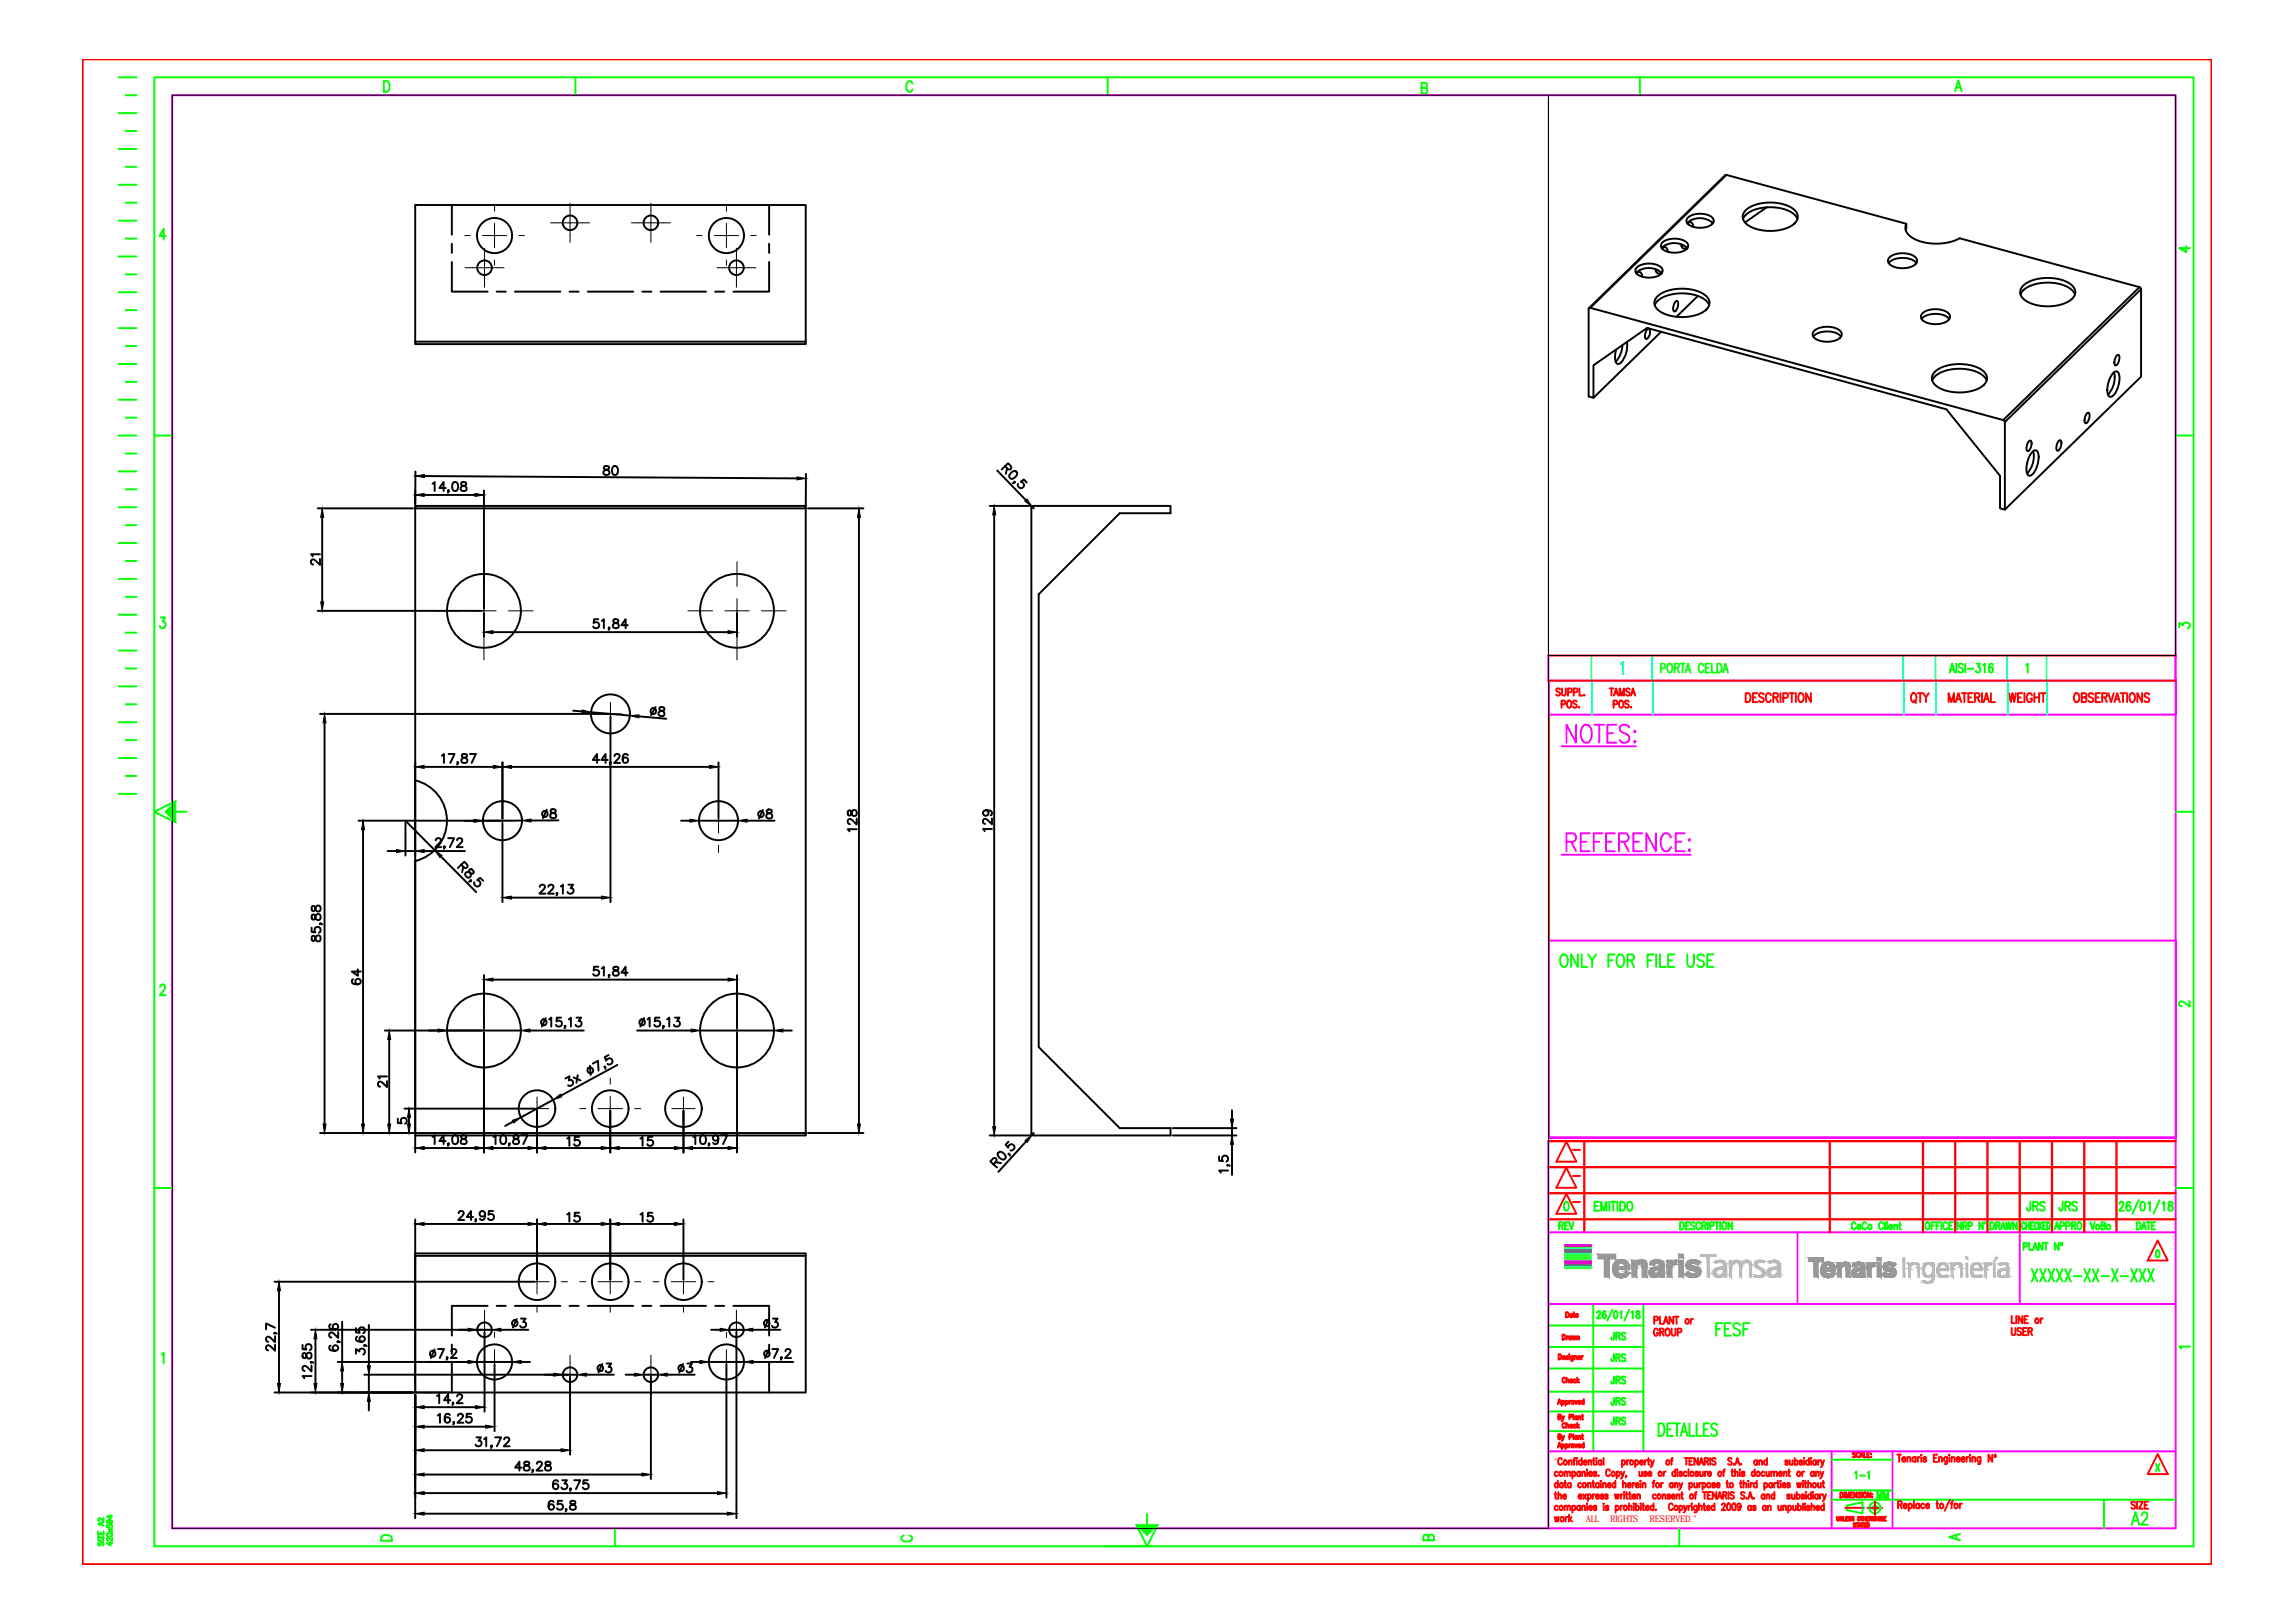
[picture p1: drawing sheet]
<svg xmlns="http://www.w3.org/2000/svg" width="297mm" height="210mm" viewBox="0 0 297 210" stroke-linecap="round" stroke-linejoin="round" font-family="sans-serif">
<defs><g id="words">
<text font-size="4.9" fill="#0f0" x="274.8" y="198.6">A2</text>
<text font-size="4" fill="#0ff" x="246.2" y="92.1">QTY</text>
<g font-size="4" fill="#0f0">
<text x="183.1" y="200.7">B</text>
<text x="251.2" y="200.7">A</text>
</g>
<g font-size="3.5" fill="#0f0">
<text x="281.2" y="33.9">4</text>
<text x="281.2" y="82.6">3</text>
<text x="281.2" y="131.6">2</text>
<text x="242" y="195.1">MM</text>
<text x="48.3" y="200.7">D</text>
<text x="115.7" y="200.7">C</text>
</g>
<text font-size="3.5" fill="#d0d" x="200.7" y="160.2">REV</text>
<text font-size="3.1" fill="#0f0" x="281.2" y="175.7">1</text>
<g font-size="1.2" fill="#f00">
<text x="201" y="189.6">&quot;</text>
<text x="203.4" y="196.9">.</text>
<text x="205.2" y="196.9">ALL</text>
<text x="208.3" y="196.9">RIGHTS</text>
<text x="213.4" y="196.9">RESERVED.&quot;</text>
</g>
</g></defs>
<!-- layer: 0 -->
<g fill="none" stroke="#000" stroke-width=".25">
<path d="M53.7 26.5h50.5v17.7h-50.5zM58.5 33.9v3.8h4.6M58.5 26.5v3.9M58.5 31.5v1.2M64.3 37.7h1.1M66.6 37.7h5.9M73.7 37.7h1.2M76 37.7h5.9M83.1 37.7h1.2M85.5 37.7h5.8M92.5 37.7h1.2M99.5 33.9v3.8h-4.6"/>
<path d="M99.5 26.5v3.9M99.5 31.5v1.2M205.7 39.8l-.1 .1-.1 .1v11.3l.6 .2v-4.2l7-4.9 38.7 10.6 6.9 8.6v4.2l.7 .1v-11.3M205.7 39.8l53.5 14.6M211.7 35.4a.42 .42 0 0 1 .5-.2 .42 .42 0 0 1 .3 .5v.1M211.7 34.7a2.64 2.64 0 0 1 3.3 0 .75 .75 0 0 1-.7 1.1 2.59 2.59 0 0 1-2.7-.5 .51 .51 0 0 1 .1-.6zM211.8 35.3v.2M214.2 34.8a.45 .45 0 0 0 .2 .5 .45 .45 0 0 0 .5-.1M214.3 38.4a5.2 5.2 0 0 1 4.7-.9 2.67 2.67 0 0 1 2.1 1.5 1.55 1.55 0 0 1-1.1 1.6 5.9 5.9 0 0 1-5.5-.5 1.1 1.1 0 0 1-.2-1.7zM214.5 34.9l-.3 .2M215 32.1a.42 .42 0 0 1 .5-.1 .42 .42 0 0 1 .3 .5v.1M215 35.3a2.39 2.39 0 0 0-3.2-.1l-.1 .1"/>
<path d="M215 31.4a2.65 2.65 0 0 1 3.3 .1 .75 .75 0 0 1-.7 1.1 2.59 2.59 0 0 1-2.7-.6 .51 .51 0 0 1 .1-.6zM215.1 32.1v.2M216.7 39.1l.2-.2a.74 .74 0 0 1 .1 1.1l-.4 .3a.97 .97 0 0 1 .1-1.2zM217.5 31.6a.45 .45 0 0 0 .2 .5 .45 .45 0 0 0 .5-.1M217.8 31.7l-.2 .2M218.3 28.9a.42 .42 0 0 1 .5-.1 .42 .42 0 0 1 .3 .4v.2M218.3 32.1a2.39 2.39 0 0 0-3.2-.1l-.1 .1M218.3 28.2a2.64 2.64 0 0 1 3.3 0 .75 .75 0 0 1-.7 1.1 2.59 2.59 0 0 1-2.7-.5 .51 .51 0 0 1 .1-.6zM218.4 28.9v.1M219.7 38.3l-2.8 2.7M221.1 39.5a2.77 2.77 0 0 0-2.3-1.4 5.4 5.4 0 0 0-4.4 .8l-.3 .6M221.6 28.9a2.39 2.39 0 0 0-3.2-.1l-.1 .1"/>
<path d="M223.4 22.6l-.2 .1-17.6 17.2M225.5 28.4a3 3 0 0 1 2.6-1.5 5 5 0 0 1 4.2 1l.2 .5M225.8 27.3a5.2 5.2 0 0 1 4.6-.9 2.67 2.67 0 0 1 2.2 1.5 1.55 1.55 0 0 1-1.2 1.5 5.9 5.9 0 0 1-5.5-.4 1.1 1.1 0 0 1-.1-1.7zM228.6 26.8l-2.8 2M244.3 34a2.73 2.73 0 0 1 3.6 0M244.5 33.3a2.84 2.84 0 0 1 3.4 .1 .8 .8 0 0 1-.7 1.1 2.86 2.86 0 0 1-2.8-.4 .56 .56 0 0 1 .1-.8zM246.6 29l-.1 .8M261.4 38.1a3 3 0 0 1 2.6-1.5 5 5 0 0 1 4.2 1.1l.2 .4M261.7 37a5.2 5.2 0 0 1 4.6-.9 2.67 2.67 0 0 1 2.2 1.5 1.55 1.55 0 0 1-1.2 1.6 5.9 5.9 0 0 1-5.5-.5 1.1 1.1 0 0 1-.1-1.7zM276.8 37.2l.2 .2M276.8 37.2l-23.3-6.4a6.6 6.6 0 0 1-6.4-.2l-.2-.2a1.19 1.19 0 0 1-.3-1.4l-23.2-6.4-17.7 17.2M276.8 37.2l-17.6 17.2"/>
<path d="M277 37.4v11.3l-17.6 17.2M277 37.4l-17.6 17.2M53.7 44.2v.3h50.5v-.3M209.9 44.7a3.2 3.2 0 0 1-.9 2.1M210.5 44.3a2.96 2.96 0 0 1-1 2.8 .49 .49 0 0 1-.6-.6l.2-1.3M213.3 42.5a1.05 1.05 0 0 0-.3 1.4 .98 .98 0 0 0 .4-1.4M214.9 42.9l-8.8 8.6M234.6 43.6a2.74 2.74 0 0 1 3.6 0M234.7 42.8a2.84 2.84 0 0 1 3.5 .1 .8 .8 0 0 1-.8 1.2 2.86 2.86 0 0 1-2.8-.5 .56 .56 0 0 1 .1-.8zM248.6 41.3a2.73 2.73 0 0 1 3.6 0M248.7 40.5a2.84 2.84 0 0 1 3.5 .2 .8 .8 0 0 1-.8 1.1 2.86 2.86 0 0 1-2.8-.5 .56 .56 0 0 1 .1-.8zM250 49.3a3 3 0 0 1 2.6-1.5 5 5 0 0 1 4.2 1l.2 .5"/>
<path d="M250.2 48.2a5.2 5.2 0 0 1 4.7-.9 2.67 2.67 0 0 1 2.2 1.5 1.55 1.55 0 0 1-1.2 1.5 5.9 5.9 0 0 1-5.5-.4 1.1 1.1 0 0 1-.2-1.7zM259.2 54.4l.2 .2M262.5 57.1l.2-.1a.89 .89 0 0 1-.1 1.2l-.3 .2a1.05 1.05 0 0 1 .2-1.3zM263 58.5l.1-.1a.38 .38 0 0 1 .4-.1 .38 .38 0 0 1 .2 .4 3.1 3.1 0 0 1-1 2.9 .49 .49 0 0 1-.5-.7 3.6 3.6 0 0 1 .8-2.4zM263 58.4a3.1 3.1 0 0 1-.8 2.9M266.3 57.1l.2-.1a.89 .89 0 0 1-.1 1.2l-.2 .1a1.05 1.05 0 0 1 .1-1.2zM270 53.5l.2-.1a1.06 1.06 0 0 1-.3 1.4 .89 .89 0 0 1 0-1.2zM273.4 48.3l.2-.2a.38 .38 0 0 1 .4 0 .38 .38 0 0 1 .2 .4 3.1 3.1 0 0 1-1.1 2.8 .49 .49 0 0 1-.5-.6 3.6 3.6 0 0 1 .8-2.4zM273.5 48.2a3.1 3.1 0 0 1-.8 2.9M273.9 46l.2-.1a1.06 1.06 0 0 1-.4 1.4 .89 .89 0 0 1 .1-1.2zM41.1 65.8h12.3M41.1 79h21.2"/>
<path d="M41.4 72.3v.8l-.6-.5a.35 .35 0 0 0-.5-.1l-.1 .3 .3 .3M41.4 71.7h-1.2l.3 .3M41.7 66.9v11M53.7 65.5h50.5v.3h-50.5zM53.7 63.5v2M53.7 65.8v80.8M53.7 61v4.2M54.9 64.1h6.6M54.9 61.6l48.2 .3M56 62.6l.2-.2v1.1M57.7 63.2h-.9l.6-.8v1.1M58.1 63.5h-.2h.2l-.2 .3"/>
<path d="M58.7 62.4a.38 .38 0 0 1 .5 .2 .58 .58 0 0 1-.4 .9 .74 .74 0 0 1-.1-1.1zM59.7 62.4a.23 .23 0 0 0 .1 .4 .42 .42 0 0 1 .5 .2 .42 .42 0 0 1 0 .5h-.4a.33 .33 0 0 1-.3-.3 .33 .33 0 0 1 .3-.3l.3-.1a.23 .23 0 0 0 .1-.4zM62.6 63.5v15.3M62.6 79.3v3.1M78.2 60.4a.23 .23 0 0 0 .1 .3 .42 .42 0 0 1 .5 .2 .42 .42 0 0 1-.1 .5l-.4 .1a.33 .33 0 0 1-.2-.4 .33 .33 0 0 1 .3-.3l.2-.1a.23 .23 0 0 0 .1-.3zM79.3 60.4a.38 .38 0 0 1 .6 .1 .58 .58 0 0 1-.4 1 .74 .74 0 0 1-.2-1.1zM95.3 79.3v3.1M104.2 65.8v80.8M104.3 61.3l-.1 4.2M104.5 65.8h7.2M111.1 66.9v78.6M128 65.5h5.5"/>
<path d="M128.6 66.6v79.2M129 60.9l3.7 3.8M130 60.3l.5 .5 .2-.1 .1-.2v-.2l-.4-.4-.8 .9M130.3 60.6l-.2 .7M130.8 61.2a.5 .5 0 0 1 .7-.1 .67 .67 0 0 1-.8 .8l-.2-.2zM131.3 62.4l-.1-.1 .1 .1-.1 .1h-.2M132.8 62.4l-.3-.4-.4 .4a.41 .41 0 0 1 .4 .4 .41 .41 0 0 1-.5 .4 .41 .41 0 0 1-.3-.6M133.4 65.8l.2-.3h.1h17.7v.9h-6.5l-10.5 10.5v58.6l10.5 10.5h6.5v.9h-17.7h-.1l-.2-.3M133.4 65.8v80.8M133.5 65.6l.2 .2M41.4 92.4h37.3M42 93.5v52"/>
<path d="M54.9 99.2h8.9M57.2 97.8l.2-.2v1.1M58 97.6h.8l-.5 1.1M59.3 98.7h-.2h.2l-.2 .3M59.8 97.6a.23 .23 0 0 0 .1 .4 .42 .42 0 0 1 .5 .2 .42 .42 0 0 1 0 .5h-.4a.33 .33 0 0 1-.3-.3 .33 .33 0 0 1 .3-.3l.2-.1a.23 .23 0 0 0 .2-.4zM60.8 97.6h.8l-.6 1.1M63.8 81.8h30.4M65 98.7v7.2M66.2 99.2h25.6M74.2 92l1.1 .1M76.5 92.2l5 .4M77.4 80.1h-.5l-.1 .5a.41 .41 0 0 1 .6 0 .41 .41 0 0 1-.1 .6 .41 .41 0 0 1-.6-.1"/>
<path d="M77.5 98.3h-.8l.5-.7v1.1M77.8 80.4l.3-.3v1.2M78.6 98.3h-.8l.5-.7v1.1M78.8 81.2h-.1h.1l-.1 .3M79 92.7v24M79 98.7h-.1h.1l-.1 .3M79.4 80.2a.23 .23 0 0 0 .1 .4 .42 .42 0 0 1 .5 .1 .42 .42 0 0 1-.1 .5l-.3 .1a.33 .33 0 0 1-.3-.4 .33 .33 0 0 1 .3-.3h.2a.23 .23 0 0 0 .1-.4zM79.5 97.8l.2-.2 .4 .1a.36 .36 0 0 1-.1 .5l-.6 .5h.8M81.2 80.9h-.8l.5-.8v1.2M81.2 97.7a.34 .34 0 0 0-.5-.1 .66 .66 0 0 0 .2 1.1 .36 .36 0 0 0 .4-.3 .36 .36 0 0 0-.4-.4 .36 .36 0 0 0-.3 .3M82.7 92.7l3.5 .3M84.8 91.5l-.6 1.1"/>
<path d="M85.4 91.5a.23 .23 0 0 0 0 .4 .42 .42 0 0 1 .5 .2 .42 .42 0 0 1-.1 .5l-.4 .1a.33 .33 0 0 1-.2-.4 .33 .33 0 0 1 .4-.3h.2a.23 .23 0 0 0 .1-.4zM93 98.7v7.2M40.4 118.4a.44 .44 0 0 0 .1 .6h.2l.1-.2a.42 .42 0 0 1 .1-.4 .42 .42 0 0 1 .5 0l.1 .4a.33 .33 0 0 1-.4 .3 .33 .33 0 0 1-.3-.4v-.2a.23 .23 0 0 0-.4-.1zM40.4 117.3a.44 .44 0 0 0 .1 .6l.2-.1 .1-.1a.42 .42 0 0 1 .1-.4 .42 .42 0 0 1 .5 0l.1 .4a.33 .33 0 0 1-.4 .3 .33 .33 0 0 1-.3-.4v-.2a.23 .23 0 0 0-.4-.1zM41.4 119.5v.1v-.1l.3 .1M46.4 106.2h18.3M47 107.4v38.1M50.1 110.1h1.2M52.5 106.2l3.7 3.8M52.5 106.5v4.2M52.5 110.1h1.2M53.7 101a5.4 5.4 0 0 1 4.1 5.2 5.4 5.4 0 0 1-4.1 5.2"/>
<path d="M54.9 110.1h5.2M56.4 108.7l.2-.2 .4 .1a.36 .36 0 0 1-.1 .5l-.6 .5h.8M57 110.8l4.6 4.6M57.5 109.6h-.1h.1l-.1 .2M58 108.5h.8l-.6 1.1M59.1 108.7l.3-.2 .3 .1a.36 .36 0 0 1-.1 .5l-.5 .5h.8M59.7 111.9l.5 .4h.2l.1-.2-.1-.2-.3-.4-.9 .8M59.9 112.2l-.1 .7M60.2 113a.58 .58 0 0 1 .9 .1l.2-.1a.39 .39 0 0 0-.5-.5l-.1 .2v.1a.42 .42 0 0 1 .2 .5 .42 .42 0 0 1-.3 .3l-.4-.3zM60.9 114v-.1v.2h-.2M61.3 106.2h-1.1M62.5 114l-.4-.4-.4 .3a.41 .41 0 0 1 .5 .4 .41 .41 0 0 1-.5 .4 .41 .41 0 0 1-.3-.5"/>
<path d="M65 106.5v10.2M66.2 116.2h11.6M67.5 106.2h-5M69.8 114.8l.3-.3 .3 .1a.36 .36 0 0 1-.1 .5l-.5 .5h.8M70.7 104.8l-.5 1.1M70.9 114.8l.3-.3 .3 .1a.36 .36 0 0 1-.1 .5l-.5 .5h.8M71.3 104.8a.23 .23 0 0 0 .1 .4 .42 .42 0 0 1 .5 .1 .42 .42 0 0 1-.1 .5l-.3 .1a.33 .33 0 0 1-.3-.4 .33 .33 0 0 1 .3-.3h.2a.23 .23 0 0 0 .1-.4zM72.1 115.6h-.1h.1l-.1 .3M72.2 106.2h-3.5M72.5 114.7l.3-.2v1.1M73.5 114.5h.6l-.3 .4a.39 .39 0 0 1 .3 .7 .39 .39 0 0 1-.7-.2M88.1 106.2h1.2"/>
<path d="M90.4 106.2h5.1M96.6 106.2h3.6M98.7 104.8l-.5 1.1M99.2 104.8a.23 .23 0 0 0 .2 .4 .42 .42 0 0 1 .4 .2 .42 .42 0 0 1 0 .5h-.4a.33 .33 0 0 1-.3-.3 .33 .33 0 0 1 .4-.3l.2-.1a.23 .23 0 0 0 .1-.4zM109.7 104.9a.44 .44 0 0 0 .1 .6h.3v-.1a.42 .42 0 0 1 .2-.5 .42 .42 0 0 1 .5 0v.4a.33 .33 0 0 1-.3 .3 .33 .33 0 0 1-.3-.3l-.1-.3a.23 .23 0 0 0-.4-.1zM110.8 107.3h-1.1l.2 .3M110.8 105.9v.8l-.5-.6a.35 .35 0 0 0-.6 0v.3l.2 .2M127.6 104.9a.36 .36 0 0 1 .3 .4 .36 .36 0 0 1-.6 .2 .36 .36 0 0 1 0-.6 1.05 1.05 0 0 1 1 .1 .34 .34 0 0 1-.1 .5M128.3 107.3h-1.1l.2 .3M128.3 105.9v.8l-.5-.6a.35 .35 0 0 0-.6 0v.3l.2 .2M40.3 120.1v.5l.5 .1a.41 .41 0 0 1 0-.7 .41 .41 0 0 1 .6 .1 .41 .41 0 0 1-.1 .6M40.4 121.2a.44 .44 0 0 0 .1 .6l.2-.1 .1-.1a.42 .42 0 0 1 .1-.5 .42 .42 0 0 1 .5 .1l.1 .3a.33 .33 0 0 1-.4 .3 .33 .33 0 0 1-.3-.3v-.2a.23 .23 0 0 0-.4-.1z"/>
<path d="M45.7 126.7a.34 .34 0 0 0-.1 .5 .66 .66 0 0 0 1.1-.2 .36 .36 0 0 0-.4-.3 .36 .36 0 0 0-.3 .3 .36 .36 0 0 0 .3 .4M46.3 125.4v.9l-.8-.6h1.2M49.8 133.4h17.6M50.1 139.9v.8l-.6-.6a.35 .35 0 0 0-.5 0l-.1 .3 .3 .2M50.1 139.3h-1.2l.2 .3M50.4 134.5v11M62.6 126.2v6.9M62.6 133.7v15.4M63.8 126.8h30.4M68.5 133.4h7M70.6 131.7l-.5 1.2M71 131.9l.3-.2v1.2"/>
<path d="M72.6 131.7h-.6v.5a.41 .41 0 0 1 .6 0 .41 .41 0 0 1-.1 .6 .41 .41 0 0 1-.6-.2M73.1 132.8h-.1h.1l-.1 .3M73.1 139.6l.6-.3-.1 .5a.39 .39 0 0 1 .5 .4 .39 .39 0 0 1-.6 .2M73.6 131.9l.3-.2v1.2M74.2 139.4l.9 .4M74.6 131.7h.6l-.3 .4a.39 .39 0 0 1 .2 .7 .39 .39 0 0 1-.6-.2M74.7 139.1l-.1 1M76.3 137.9l.1 1.2M76.7 137.6l.7-.3v1.3M77.4 125.1h-.5l-.1 .5a.41 .41 0 0 1 .6 0 .41 .41 0 0 1-.1 .6 .41 .41 0 0 1-.6-.2M77.8 125.3l.3-.2v1.2M78.3 138l-.1 .1 .1-.1v.3"/>
<path d="M78.7 136.5l-.5 .3 .2 .5a.41 .41 0 0 1 .6-.3 .41 .41 0 0 1 .2 .5 .41 .41 0 0 1-.6 .2M78.8 126.2h-.1h.1l-.1 .3M79.4 125.2a.23 .23 0 0 0 .1 .3 .42 .42 0 0 1 .5 .2 .42 .42 0 0 1-.1 .5l-.3 .1a.33 .33 0 0 1-.3-.4 .33 .33 0 0 1 .3-.3l.2-.1a.23 .23 0 0 0 .1-.3zM79.9 137.8l-7.3 4M81.2 125.9h-.8l.5-.8v1.2M82.4 133.4h7M83.3 131.7l-.5 1.2M83.8 131.9l.2-.2v1.2M85.3 131.7h-.5l-.1 .5a.41 .41 0 0 1 .6 0 .41 .41 0 0 1-.1 .6 .41 .41 0 0 1-.5-.2M85.9 132.8h-.1h.1l-.1 .3M86.3 131.9l.3-.2v1.2M87.3 131.7h.6l-.3 .4a.39 .39 0 0 1 .3 .7 .39 .39 0 0 1-.7-.2"/>
<path d="M90.6 133.4h9.5M95.3 126.2v6.9M95.3 133.7v15.4M101.3 133.4h1.1M41.4 146.6h12M51.5 144.8v.5l.5 .1a.41 .41 0 0 1-.1-.6 .41 .41 0 0 1 .7 0 .41 .41 0 0 1-.2 .6M52.3 143.5h16.9M52.9 144.6v.9M53.7 146.6v.3h50.5v-.3M53.7 146.6h50.5M53.7 146.9v2.2M53.7 157.8v22.1"/>
<path d="M54.9 148.6h6.6M54.9 158.4h13.4M56 147.1l.2-.2v1.2M57.7 147.7h-.9l.6-.8v1.2M58.1 148h-.2h.2l-.2 .3M58.7 147a.38 .38 0 0 1 .5 .1 .58 .58 0 0 1-.4 1 .74 .74 0 0 1-.1-1.1zM59.3 157l.3-.3 .3 .1a.36 .36 0 0 1-.1 .5l-.5 .6h.8M59.7 147a.23 .23 0 0 0 .1 .3 .42 .42 0 0 1 .5 .2 .42 .42 0 0 1 0 .5l-.4 .1a.33 .33 0 0 1-.3-.4 .33 .33 0 0 1 .3-.3l.3-.1a.23 .23 0 0 0 .1-.3zM61.2 157.5h-.8l.5-.8v1.2M61.6 157.8h-.1h.1l-.1 .3M62.8 157.1a.36 .36 0 0 1-.5 .3 .36 .36 0 0 1-.2-.5 .36 .36 0 0 1 .6 0 .8 .8 0 0 1-.3 1l-.3-.1v-.1M63.8 148.6h4.5"/>
<path d="M63.8 156.7h-.5l-.1 .5a.41 .41 0 0 1 .6 0 .41 .41 0 0 1-.1 .6 .41 .41 0 0 1-.6-.1M63.8 147.1l.3-.2v1.2M64.9 147a.38 .38 0 0 1 .5 .1 .58 .58 0 0 1-.4 1 .74 .74 0 0 1-.1-1.1zM65.9 148h-.1h.1l-.1 .3M66.4 145.2l-1 .5M66.5 147a.23 .23 0 0 0 .1 .3 .42 .42 0 0 1 .5 .2 .42 .42 0 0 1-.1 .5l-.4 .1a.33 .33 0 0 1-.2-.4 .33 .33 0 0 1 .3-.3l.2-.1a.23 .23 0 0 0 .1-.3zM67.5 146.9h.8l-.6 1.2M69.5 143.8v5.3M69.5 157.8v7.8M70.6 148.6h7.2M70.6 158.4h7.2M71.6 142.3l-4.2 2.3"/>
<path d="M73.4 147.3l.3-.2v1.2M73.4 157.2l.3-.3v1.2M74.9 147.1h-.5l-.1 .5a.41 .41 0 0 1 .6 0 .41 .41 0 0 1 0 .6 .41 .41 0 0 1-.6-.1M74.9 156.9h-.5l-.1 .5a.41 .41 0 0 1 .6 0 .41 .41 0 0 1 0 .6 .41 .41 0 0 1-.6-.1M78.9 143.8v5.3M78.9 157.8v7.8M80.1 148.6h7.2M80.1 158.4h7.2M82.9 147.3l.2-.2v1.2M82.9 157.2l.2-.3v1.2M84.4 147.1h-.5l-.1 .5a.41 .41 0 0 1 .6 0 .41 .41 0 0 1-.1 .6 .41 .41 0 0 1-.6-.1M84.4 156.9h-.5l-.1 .5a.41 .41 0 0 1 .6 0 .41 .41 0 0 1-.1 .6 .41 .41 0 0 1-.6-.1"/>
<path d="M88.4 143.8v5.3M88.4 157.8v7.8M89.6 148.6h4.6M89.7 147.1l.3-.2v1.2M90.7 147a.38 .38 0 0 1 .6 .1 .58 .58 0 0 1-.4 1 .74 .74 0 0 1-.2-1.1zM91.8 148h-.1h.1l-.1 .3M92.9 147.3a.36 .36 0 0 1-.5 .3 .36 .36 0 0 1-.1-.6 .36 .36 0 0 1 .6 .1 1.05 1.05 0 0 1-.1 .9 .34 .34 0 0 1-.5-.1M93.3 146.9h.8l-.6 1.2M104.5 146.6h7.2M128 146.9h5.5M128.5 150.7l.4-.5v-.2l-.2-.1h-.2l-.4 .4 .9 .8M128.8 150.4l.7 .1"/>
<path d="M129.2 149.1a.67 .67 0 0 1 .9 .8l-.1 .1a.67 .67 0 0 1-.9-.8zM130.5 147.7l-.4 .4 .3 .4a.41 .41 0 0 1 .4-.4 .41 .41 0 0 1 .4 .4 .41 .41 0 0 1-.5 .4M130.5 149.3v.1v-.1l.1 .1 .1 .2M132.8 147.7l-3.6 3.9M133.7 146.6l-.2 .3M151.7 146h8.3M151.7 146.9h8.3M157.7 149.7v.5l.5 .1a.41 .41 0 0 1 0-.7 .41 .41 0 0 1 .6 .1 .41 .41 0 0 1-.1 .6M158.8 150.8v.1v-.1l.3 .1M158.9 151.5h-1.2l.2 .3M159.4 143.7v1.1M159.4 146v.9"/>
<path d="M159.4 148.1v3.9M35.5 165.9h33.7M35.5 172.5v.1v-.1l.3 .1M35.6 174v.8l-.6-.6a.35 .35 0 0 0-.5 0l-.1 .3 .3 .2M35.6 172.9v.8l-.6-.6a.35 .35 0 0 0-.5 0l-.1 .3 .3 .2M35.6 171.8l-1.2-.5v.7M36.1 167v12M39.1 174v.6l.5 .1a.41 .41 0 0 1 0-.7 .41 .41 0 0 1 .6 .1 .41 .41 0 0 1-.1 .6M39.2 175.2a.44 .44 0 0 0 .1 .6l.2-.1 .1-.1a.42 .42 0 0 1 .1-.5 .42 .42 0 0 1 .5 .1l.1 .3a.33 .33 0 0 1-.4 .3 .33 .33 0 0 1-.3-.3v-.2a.23 .23 0 0 0-.4-.1zM40.2 172.1h23.4M40.2 176.3v.1v-.1l.3 .1M40.3 178.1h-1.2l.3 .3"/>
<path d="M40.3 176.7v.8l-.6-.6a.35 .35 0 0 0-.5 0l-.1 .3 .3 .2M40.8 173.2v5.8M42.8 174.1a.34 .34 0 0 0-.1 .5 .66 .66 0 0 0 1.1-.2 .36 .36 0 0 0-.4-.3 .36 .36 0 0 0-.4 .3 .36 .36 0 0 0 .4 .4M42.8 171.4a.33 .33 0 0 0-.2 .3 .33 .33 0 0 0 .2 .3 .68 .68 0 0 0 1-.3 .36 .36 0 0 0-.4-.4 .36 .36 0 0 0-.4 .4 .36 .36 0 0 0 .4 .3M43.7 176.2h22.6M43.7 173.6v.1v-.1l.3 .1M43.8 172.4v.7l-.6-.5a.35 .35 0 0 0-.5-.1l-.1 .4 .3 .2M44.3 171v5.2M44.3 177.4v1.6M46 175.2v-.6l.5 .3a.39 .39 0 0 1 .6-.3 .39 .39 0 0 1-.1 .7M46 171.9v.5l.5 .1a.41 .41 0 0 1 0-.6 .41 .41 0 0 1 .6 0 .41 .41 0 0 1-.1 .6M46.2 173a.34 .34 0 0 0-.1 .5 .66 .66 0 0 0 1.1-.3 .36 .36 0 0 0-.4-.3 .36 .36 0 0 0-.3 .4 .36 .36 0 0 0 .3 .3"/>
<path d="M47.1 177.9h27.6M47.2 174.1v.1v-.1l.2 .1M47.7 171.5v5.2M47.7 177.9v2.3M53.7 162.5v17.7h50.5v-17.7M53.7 162.5v-.3h50.5v.3M53.7 162.5h50.5M56.2 174.6l-.5 1.1M56.7 174.6h.7l-.5 1.1M57.9 175.7h-.1h.1l-.1 .3M58.4 174.9l.2-.3 .4 .1a.36 .36 0 0 1-.1 .5l-.6 .5h.8M58.5 174v1.2"/>
<path d="M58.5 176.4v3.8M62.7 172.4v10.3M63.1 169h-4.6v3.8M64 176.5v8.7M64.3 169h1.1M64.8 172.1h3.6M66.6 169h5.9M66.8 170.7l-.4 1.1M67.4 170.6h.6l-.3 .5a.39 .39 0 0 1 .3 .6 .39 .39 0 0 1-.7-.1M67.4 176.2h1.2M73.7 169h1.2M73.8 178.2v10.1"/>
<path d="M75.9 177.9h3.5M76 169h5.9M77.9 176.5l-.5 1.1M78.5 176.4h.6l-.4 .5a.39 .39 0 0 1 .3 .6 .39 .39 0 0 1-.6-.1M80.9 177.9h1.2M83.1 169h1.2M83.3 177.9h1.9M84.2 178.2v13.2M85.5 169h5.8M86.3 177.9h3.6M88.4 176.5l-.5 1.1M88.9 176.4h.6l-.3 .5a.39 .39 0 0 1 .3 .6 .39 .39 0 0 1-.7-.1"/>
<path d="M89.4 176.2h1.1M91.7 176.2h4.6M92 172.1h1.2M92.5 169h1.2M94 176.5v17.3M94.3 172.1h1.9M94.9 169h4.6v3.8M95.3 172.4v24.1M97.4 172.1h3.5M97.4 176.2h5.2M99.4 170.7l-.5 1.1M99.5 174.6l-.5 1.1"/>
<path d="M99.5 174v1.2M99.5 176.4v3.8M99.9 174.6h.8l-.6 1.1M100 170.6h.6l-.3 .5a.39 .39 0 0 1 .3 .6 .39 .39 0 0 1-.7-.1M101.1 175.7h-.1h.1l-.1 .3M101.6 174.9l.2-.3 .4 .1a.36 .36 0 0 1-.1 .5l-.5 .5h.7M35.5 180.2h22.7M47.7 181.4v1.1M53.7 180.5v16M54.9 182.1h6.6M54.9 184.6h7.9M54.9 187.7h17.7"/>
<path d="M54.9 190.8h28.1M54.9 193.2h37.9M54.9 195.9h39.2M56.5 180.7l.3-.3v1.2M56.6 183.2l.3-.2v1.1M58.2 183.1a.34 .34 0 0 0-.5-.1 .66 .66 0 0 0 .2 1.1 .36 .36 0 0 0 .3-.4 .36 .36 0 0 0-.3-.3 .36 .36 0 0 0-.4 .3M58.3 181.2h-.9l.6-.8v1.2M58.6 181.5h-.1h.1l-.1 .3M58.7 184.1h-.1h.1l-.1 .2M59.1 180.7l.3-.3 .3 .1a.36 .36 0 0 1-.1 .5l-.5 .6h.8M59.2 183.2l.3-.2 .3 .1a.36 .36 0 0 1-.1 .5l-.5 .5h.8M60.9 183h-.5l-.1 .5a.41 .41 0 0 1 .7-.1 .41 .41 0 0 1-.1 .7 .41 .41 0 0 1-.6-.2"/>
<path d="M61.6 186h.6l-.3 .4a.39 .39 0 0 1 .3 .7 .39 .39 0 0 1-.7-.2M62.6 186.2l.3-.2v1.2M63.6 187.1h-.1h.1l-.1 .3M64.1 186h.7l-.5 1.2M65.2 186.3l.2-.3 .4 .1a.36 .36 0 0 1-.1 .5l-.5 .6h.7M67.5 189.9h-.9l.6-.7v1.1M67.9 189.2a.23 .23 0 0 0 .1 .4 .42 .42 0 0 1 .4 .2 .42 .42 0 0 1 0 .5h-.4a.33 .33 0 0 1-.3-.3 .33 .33 0 0 1 .4-.3l.2-.1a.23 .23 0 0 0 .1-.4zM69 190.3h-.1h.1l-.1 .2M69.5 189.4l.2-.2 .4 .1a.36 .36 0 0 1-.1 .5l-.6 .5h.8M70.6 189.2a.23 .23 0 0 0 .1 .4 .42 .42 0 0 1 .5 .2 .42 .42 0 0 1 0 .5h-.4a.33 .33 0 0 1-.3-.3 .33 .33 0 0 1 .3-.3l.3-.1a.23 .23 0 0 0 .1-.4zM71.6 194.4a.34 .34 0 0 0-.5-.1 .66 .66 0 0 0 .2 1.1 .36 .36 0 0 0 .4-.4 .36 .36 0 0 0-.4-.3 .36 .36 0 0 0-.3 .3M72.2 191.7a.34 .34 0 0 0-.5-.1 .66 .66 0 0 0 .2 1.1 .36 .36 0 0 0 .3-.4 .36 .36 0 0 0-.3-.3 .36 .36 0 0 0-.4 .3"/>
<path d="M72.7 194.2h-.5l-.1 .5a.41 .41 0 0 1 .6 0 .41 .41 0 0 1 0 .6 .41 .41 0 0 1-.6-.1M72.7 191.6h.7l-.4 .4a.39 .39 0 0 1 .3 .6 .39 .39 0 0 1-.7-.1M73.3 195.3h-.1h.1l-.1 .3M73.8 194.3a.23 .23 0 0 0 .1 .4 .42 .42 0 0 1 .5 .1 .42 .42 0 0 1 0 .5l-.4 .1a.33 .33 0 0 1-.3-.4 .33 .33 0 0 1 .4-.3h.2a.23 .23 0 0 0 .1-.4zM73.8 192.7h-.1h.1l-.1 .2M74.3 191.6h.8l-.6 1.1M76.1 191.6h-.6l-.1 .5a.41 .41 0 0 1 .7-.1 .41 .41 0 0 1-.1 .7 .41 .41 0 0 1-.6-.2"/>
<circle cx="62.7" cy="34.6" r=".95"/>
<circle cx="64" cy="30.5" r="2.27"/>
<circle cx="73.8" cy="28.8" r=".95"/>
<circle cx="84.2" cy="28.8" r=".95"/>
<circle cx="94" cy="30.5" r="2.27"/>
<circle cx="95.3" cy="34.6" r=".95"/>
<circle cx="62.6" cy="79" r="4.8"/>
<circle cx="95.3" cy="79" r="4.8"/>
<circle cx="79" cy="92.4" r="2.53"/>
<circle cx="84.5" cy="92" r=".38"/>
<circle cx="65" cy="106.2" r="2.53"/>
<circle cx="70.5" cy="105.3" r=".38"/>
<circle cx="93" cy="106.2" r="2.53"/>
<circle cx="98.4" cy="105.4" r=".38"/>
<circle cx="62.6" cy="133.4" r="4.8"/>
<circle cx="70.4" cy="132.3" r=".38"/>
<circle cx="76.4" cy="138.5" r=".38"/>
<circle cx="83.1" cy="132.3" r=".38"/>
<circle cx="95.3" cy="133.4" r="4.8"/>
<circle cx="69.5" cy="143.5" r="2.37"/>
<circle cx="78.9" cy="143.5" r="2.37"/>
<circle cx="88.4" cy="143.5" r="2.37"/>
<circle cx="56" cy="175.2" r=".38"/>
<circle cx="62.7" cy="172.1" r=".95"/>
<circle cx="64" cy="176.3" r="2.27"/>
<circle cx="66.6" cy="171.2" r=".38"/>
<circle cx="69.5" cy="165.9" r="2.37"/>
<circle cx="73.8" cy="177.9" r=".95"/>
<circle cx="77.7" cy="177" r=".38"/>
<circle cx="78.9" cy="165.9" r="2.37"/>
<circle cx="84.2" cy="177.9" r=".95"/>
<circle cx="88.1" cy="177" r=".38"/>
<circle cx="88.4" cy="165.9" r="2.37"/>
<circle cx="94" cy="176.3" r="2.27"/>
<circle cx="95.3" cy="172.1" r=".95"/>
<circle cx="99.2" cy="171.2" r=".38"/>
<circle cx="99.2" cy="175.2" r=".38"/>
</g>
<g fill="none" stroke="#000" stroke-width=".13">
<path d="M22.3 12.3h178v185.5h-178zM200.3 12.3h81.2v72.5h-81.2zM60.1 30.5h.7M60.2 34.6h5M62.4 30.5h3.2M62.7 32.1v5.1M64 26.6v.7M64 28.9v3.2M64 33.6v.7M67.1 30.5h.7M71.2 28.8h5.1M73.8 26.3v5.1"/>
<path d="M81.7 28.8h5M84.2 26.3v5.1M90.1 30.5h.7M92.4 30.5h3.2M92.7 34.6h5.1M94 26.6v.7M94 28.9v3.2M94 33.6v.7M95.3 32.1v5.1M97.1 30.5h.7M56.3 79h3.2M61 79h3.2"/>
<path d="M62.6 72.7v3.2M62.6 77.5v3.1M65.8 79h3.2M89 79h3.2M93.8 79h3.1M95.3 72.7v3.2M95.3 77.5v3.1M98.5 79h3.2M62.6 82.2v3.2M77.5 92.4h3M79 90.9v3M95.3 82.2v3.2"/>
<path d="M63.5 106.2h3M65 104.7v3M88.9 106.2h.9M91.4 106.2h3.1M93 102.1v.9M93 104.6v3.2M93 109.4v.9M96.1 106.2h1M56.3 133.4h3.2M61 133.4h3.2M62.6 127v3.2M62.6 131.8v3.1"/>
<path d="M62.6 136.5v3.2M65.8 133.4h3.2M78.9 139.5v.8M89 133.4h3.2M93.8 133.4h3.1M95.3 127v3.2M95.3 131.8v3.1M95.3 136.5v3.2M98.5 133.4h3.2M68 143.5h3M69.5 142v3M75 143.5h.8"/>
<path d="M77.4 143.5h3.1M78.9 141.9v3.1M78.9 146.6v.8M82.1 143.5h.8M86.9 143.5h3M88.4 142v3M60.1 176.3h.7M60.2 172.1h5M62.4 176.3h3.2M62.7 169.6v5M64 172.4v.7M64 174.7v3.1"/>
<path d="M64 179.4v.7M65.5 165.9h.8M67.1 176.3h.7M67.9 165.9h3.2M69.5 161.9v.8M69.5 164.3v3.1M69.5 169v.8M71.2 177.9h5.1M72.6 165.9h.8M73.8 175.4v5M75 165.9h.8M77.4 165.9h3.1"/>
<path d="M78.9 161.9v.8M78.9 164.3v3.1M78.9 169v.8M81.7 177.9h5M82.1 165.9h.8M84.2 175.4v5M84.5 165.9h.8M86.8 165.9h3.2M88.4 161.9v.8M88.4 164.3v3.1M88.4 169v.8M90.1 176.3h.7"/>
<path d="M91.6 165.9h.8M92.4 176.3h3.2M92.7 172.1h5.1M94 172.4v.7M94 174.7v3.1M94 179.4v.7M95.3 169.6v5M97.1 176.3h.7"/>
</g>
<!-- layer: 99SIZE -->
<g fill="none" stroke="#f00" stroke-width=".25">
<path d="M10.7 7.7h275.4v194.7h-275.4zM200.3 84.8h81.2M200.3 88.1h81.2M200.4 92.5v29.2M201.8 89.2l-.2-.1-.3 .1 .1 .2 .4 .2v.2v.1l-.2 .1-.3-.1M202 91.1h.4l.1-.1-.1-.3h-.4v.9M202.1 89.1v.7l.2 .2 .2-.1 .1-.8M202.9 89.6l.4-.1v-.1v-.3h-.4v.9M202.9 90.7a.48 .48 0 0 1 .4 .4 .48 .48 0 0 1-.4 .5 .62 .62 0 0 1 0-.9zM203.6 89.6l.4-.1 .1-.1-.1-.3h-.4v.9M204 90.8l-.2-.1-.3 .1 .1 .2 .3 .2 .1 .1v.2l-.2 .1-.3-.1M204.3 91.5v.1z"/>
<path d="M204.3 89.1v.9h.5M205 89.9v.1zM208.2 89.1h.5M208.5 89.1v.9M208.7 91.1h.5v-.1v-.3h-.5v.9M208.8 90l.3-.9 .3 .9M208.9 89.7h.4M209.5 90v-.9l.3 .9 .3-.9v.9M209.6 90.7h.1a.48 .48 0 0 1 .3 .4 .48 .48 0 0 1-.3 .5 .62 .62 0 0 1-.1-.9zM210.7 90.8l-.2-.1-.3 .1 .1 .2 .4 .2v.1v.2l-.2 .1-.3-.1M210.8 89.2l-.1-.1-.3 .1v.2l.4 .2v.2v.1l-.1 .1-.3-.1M211 90l.3-.9 .3 .9"/>
<path d="M211 91.5v.1zM211.1 89.7h.3M225.8 89.7a.62 .62 0 0 1 .7 .4 .62 .62 0 0 1-.2 .7l-.5 .1zM226.8 90.3h.3M227.3 89.7h-.5v1.2h.5M228.2 89.9a.31 .31 0 0 0-.4-.2 .31 .31 0 0 0-.2 .4l.5 .3 .1 .3a.36 .36 0 0 1-.6 0M229.1 90a.34 .34 0 0 0-.4-.3 .34 .34 0 0 0-.3 .4v.3a.34 .34 0 0 0 .3 .5 .34 .34 0 0 0 .4-.3M229.4 90.3l.5-.1 .1-.2-.1-.2-.5-.1v1.2M229.7 90.3l.3 .6M230.3 89.7v1.2M230.7 90.3h.4a.31 .31 0 0 0 .2-.3 .31 .31 0 0 0-.2-.3h-.4v1.2M231.5 89.7h.6"/>
<path d="M231.8 89.7v1.2M232.3 89.7v1.2M232.8 89.8l.1-.1a.63 .63 0 0 1 .5 .5 .63 .63 0 0 1-.2 .6l-.1 .1a.63 .63 0 0 1-.5-.5 .63 .63 0 0 1 .2-.6zM234.3 89.7v1.2l-.6-1.2v1.2M252.1 90.9v-1.2l.3 1.2 .4-1.2v1.2M253 90.9l.4-1.2 .3 1.2M253.2 90.5h.4M253.8 89.7h.6M254.1 89.7v1.2M254.7 90.3h.3M255.2 89.7h-.5v1.2h.5M255.5 90.3l.5-.1 .1-.2-.1-.2-.5-.1v1.2"/>
<path d="M255.8 90.3l.3 .6M256.4 89.7v1.2M256.6 90.9l.4-1.2 .3 1.2M256.8 90.5h.4M257.6 89.7v1.2h.5M259.9 89.7l.2 1.2 .3-1.2 .2 1.2 .2-1.2M261.1 90.3h.3M261.6 89.7h-.5v1.2h.5M261.9 89.7v1.2M262.9 90a.34 .34 0 0 0-.4-.3 .34 .34 0 0 0-.3 .4v.3a.35 .35 0 0 0 .3 .5 .35 .35 0 0 0 .4-.5h-.2M263.2 90.3h.6M263.2 89.7v1.2"/>
<path d="M263.8 89.7v1.2M264 89.7h.6M264.3 89.7v1.2M268.5 89.8l.1-.1a.63 .63 0 0 1 .4 .5 .63 .63 0 0 1-.2 .6l-.1 .1a.63 .63 0 0 1-.4-.5 .63 .63 0 0 1 .2-.6zM269.3 90.3l.5-.1 .1-.2-.1-.2-.5-.1v1.2h.4a.31 .31 0 0 0 .2-.3 .31 .31 0 0 0-.2-.3M270.8 89.9a.31 .31 0 0 0-.4-.2 .31 .31 0 0 0-.2 .4l.5 .3 .1 .3a.36 .36 0 0 1-.6 0M271.1 90.3h.4M271.7 89.7h-.6v1.2h.6M272 90.3l.5-.1 .1-.2-.1-.2-.5-.1v1.2M272.3 90.3l.3 .6M272.8 89.7l.3 1.2 .4-1.2M273.6 90.9l.3-1.2 .4 1.2"/>
<path d="M273.7 90.5h.4M274.3 89.7h.7M274.7 89.7v1.2M275.2 89.7v1.2M275.7 89.8l.1-.1a.63 .63 0 0 1 .4 .5 .63 .63 0 0 1-.2 .6l-.1 .1a.63 .63 0 0 1-.4-.5 .63 .63 0 0 1 .2-.6zM277.1 89.7v1.2l-.6-1.2v1.2M278.1 89.9a.31 .31 0 0 0-.4-.2 .31 .31 0 0 0-.2 .4l.5 .3 .1 .3a.36 .36 0 0 1-.7 0M202.6 154.5l1.3 2.6h-2.6zM202.6 151.1l1.3 2.6h-2.6zM202.6 147.7l1.3 2.6h-2.6zM203.5 155.6h.9M203.5 152.2h.9"/>
<path d="M203.5 148.8h.9M201.6 175.3a.33 .33 0 0 1 .4 .3 .33 .33 0 0 1-.4 .3zM202.1 175.7h.3v-.2a.18 .18 0 0 0-.3 .2 .18 .18 0 0 0 .3 .1M202.2 172.7a.33 .33 0 0 1 .3 .3 .33 .33 0 0 1-.3 .4zM202.5 178.4a.19 .19 0 0 0-.2-.1 .19 .19 0 0 0-.2 .2v.2a.19 .19 0 0 0 .2 .2 .19 .19 0 0 0 .2-.1M202.6 169.8a.33 .33 0 0 1 .3 .3 .33 .33 0 0 1-.3 .4zM202.7 178.6l.1-.1h.1l.1 .4M202.7 172.9v.5M202.7 178.3v.6M202.9 175.6l-.1-.1h-.2v.1l.3 .2-.1 .1-.2-.1M202.9 172.9l-.2 .2M203 175.3h.1"/>
<path d="M203 175.5v.4M203.1 178.7h.3v-.2a.18 .18 0 0 0-.3 .2 .18 .18 0 0 0 .3 .1M203.3 173h-.1a.18 .18 0 0 0-.2 .2 .18 .18 0 0 0 .3 .1M203.3 172.9v.5M203.4 170.1h-.1a.18 .18 0 0 0-.2 .2 .18 .18 0 0 0 .3 .1M203.4 170v.5M203.4 172.9l.1 .5 .1-.5 .1 .5 .1-.5M203.5 175.5v.6h-.2M203.5 175.6l-.1-.1a.18 .18 0 0 0-.2 .2 .18 .18 0 0 0 .3 .1M203.5 170h.2M203.6 169.8v.5l.1 .2M203.7 175.6l.1-.1h.1l.1 .4"/>
<path d="M203.7 175.5v.4M203.8 170.2h.3v-.1a.18 .18 0 0 0-.3 .2 .18 .18 0 0 0 .3 .1M203.9 178.6l-.1-.1a.18 .18 0 0 0-.2 .2 .18 .18 0 0 0 .3 .1M204 173l.1-.1 .2 .1v.4M204 172.9v.5M204 178.3v.6M204.1 175.7h.3v-.2a.18 .18 0 0 0-.3 .2 .18 .18 0 0 0 .3 .1M204.1 178.7l.2 .2M204.3 178.5l-.3 .3M204.6 175.5v.4M204.8 175.5l-.2 .2M214 170.9l.4-.1 .1-.1-.1-.3h-.4v.9"/>
<path d="M214.5 172.2a.27 .27 0 0 0-.3-.3 .27 .27 0 0 0-.2 .4v.2a.28 .28 0 0 0 .2 .4 .28 .28 0 0 0 .3-.4h-.2M214.7 170.4v.9h.5M214.7 172.4l.5-.1v-.1v-.2l-.5-.1v1M215 172.4l.2 .5M215.2 171.3l.3-.9 .3 .9M215.3 171h.4M215.6 172l.1-.1a.48 .48 0 0 1 .3 .5 .48 .48 0 0 1-.3 .5 .62 .62 0 0 1-.1-.9zM216.3 171.9v.7l.2 .3 .2-.2 .1-.8M216.5 170.4v.9l-.5-.9v.9M216.7 170.4h.4M216.9 170.4v.9M217 172.4h.5v-.2v-.2l-.5-.1v1"/>
<path d="M218.7 170.7v.6M219 170.7h-.2l-.1 .3M260.3 170.3v.9h.4M260.3 171.9v.6l.2 .3 .2-.2v-.7M260.9 170.3v.9M261.5 172l-.2-.1-.3 .1 .1 .2 .3 .2 .1 .1v.1l-.2 .2-.3-.2M261.6 170.3v.9l-.5-.9v.9M261.7 172.3h.3M261.9 170.8h.3M262.2 171.9h-.5v.9h.5M262.4 170.3h-.5v.9h.5M262.4 172.3h.4l.1-.2-.1-.2h-.4v.9"/>
<path d="M262.7 172.3l.2 .5M264 170.6v.6M264.3 170.6l-.2 .1-.1 .2M279.1 160.5l1.3 2.6h-2.6zM201.1 196.3l.2 .6 .1-.6 .1 .6 .2-.6M201.1 193.4h.3M201.2 193.1v.7l.1 .1 .1 .1M201.5 190.6v-.1a.26 .26 0 0 0-.4 .2 .26 .26 0 0 0 .4 .3v-.1M201.5 192a.26 .26 0 0 0-.4 .2 .26 .26 0 0 0 .4 .3v-.1M201.5 195v-.1a.26 .26 0 0 0-.4 .2 .26 .26 0 0 0 .4 .3v-.1M201.5 191.6v.9M201.5 187.3l.2-.6 .2 .6"/>
<path d="M201.5 181.7l.2-.6 .2 .6M201.6 193.5l.2-.1h.1l.1 .6M201.6 193.1v.9M201.6 183.4l.3-.1v-.2l-.3-.1v.7l.3-.1 .1-.1-.2-.1M201.6 185.9h.3v-.3h-.3v.6h.3l.1-.2-.2-.1M201.6 187.1h.3M201.6 181.5h.3M202.1 187v-.1a.18 .18 0 0 1 .3 .2 .18 .18 0 0 1-.3 .1M202.1 181.4v-.1a.18 .18 0 0 1 .3 .2 .18 .18 0 0 1-.3 .1M202.1 181.3v.6M202.1 186.9v.6M202.1 183.3l.1 .4 .2-.4"/>
<path d="M202.1 185.8l.1 .4 .2-.4M202.1 188.9a.26 .26 0 0 0-.3-.2 .26 .26 0 0 0-.2 .3v.2a.26 .26 0 0 0 .2 .4 .26 .26 0 0 0 .3-.2M202.2 192h-.1a.26 .26 0 0 0-.3 .2 .26 .26 0 0 0 .3 .3l.1-.1M202.2 191.9v.6M202.2 193.6h.4l-.1-.2a.26 .26 0 0 0-.3 .3 .26 .26 0 0 0 .3 .2l.1-.1M202.2 183.7l-.2 .2M202.2 186.2l-.2 .3M202.4 191.9h.2M202.4 190.6l.2-.2 .1 .1 .1 .5M202.4 195l.2-.2 .1 .1 .1 .5M202.4 190.4v.6M202.4 194.8v.6"/>
<path d="M202.5 191.6v.7v.2h.1M202.5 184.3a.19 .19 0 0 0-.2-.2 .19 .19 0 0 0-.2 .3v.1a.19 .19 0 0 0 .2 .3 .19 .19 0 0 0 .2-.2M202.5 187l.1-.1a.18 .18 0 0 1 .2 .2 .18 .18 0 0 1-.3 .1M202.5 181.4l.1-.1a.18 .18 0 0 1 .2 .2 .18 .18 0 0 1-.3 .1M202.5 181.3v.6M202.5 186.9v.6M202.5 196.3v.6M202.7 184.5l.1-.2 .1 .1 .1 .4M202.7 184.1v.7M202.8 190.6l.1-.2 .2 .1v.5M202.8 195l.1-.2 .2 .1v.5M202.8 196.3l-.2 .1-.1 .2"/>
<path d="M203 189.1l.1-.1h.2v.6M203 189v.6M203 196v.9M203 181.3v.4M203 186.9v.4M203 183.4h.3v-.3l-.3-.1v.7M203 185.9h.3v-.3h-.3v.6M203.1 196.6l.2 .3M203.1 184.5h.3v-.1a.18 .18 0 0 0-.3 .2 .18 .18 0 0 0 .3 .1M203.2 186.9l-.2 .2M203.2 181.3l-.2 .2M203.2 192h-.1a.26 .26 0 0 0-.3 .2 .26 .26 0 0 0 .3 .3l.1-.1"/>
<path d="M203.2 191.9v.6M203.3 196.3l-.3 .4M203.4 190.6l.1-.1a.26 .26 0 0 1 .3 .2 .26 .26 0 0 1-.3 .3l-.1-.1M203.4 195l.1-.1a.26 .26 0 0 1 .3 .2 .26 .26 0 0 1-.3 .3l-.1-.1M203.4 190.4v.9M203.4 194.8v.9M203.5 189h.3M203.6 183v.7M203.6 185.6v.6M203.7 186.9l.2 .4 .1-.4M203.7 181.3l.2 .4 .1-.4M203.8 188.7h-.1l-.1 .1v.8"/>
<path d="M203.9 184.4h-.1a.18 .18 0 0 0-.2 .2 .18 .18 0 0 0 .3 .1M204 188.7v.1zM204 189v.6M204 183.4v-.1a.18 .18 0 0 0-.3 .2 .18 .18 0 0 0 .3 .1M204 185.9v-.1a.18 .18 0 0 0-.3 .2 .18 .18 0 0 0 .3 .2M204 183.3v.4M204 185.8v.4M204 184.1v.7M204.1 184.5l.2 .3M204.2 187.1h.3l-.1-.2a.18 .18 0 0 0-.2 .2 .18 .18 0 0 0 .3 .1M204.2 181.5h.3l-.1-.2a.18 .18 0 0 0-.2 .2 .18 .18 0 0 0 .3 .1M204.2 193.6h.4v-.2a.26 .26 0 0 0-.4 .3 .26 .26 0 0 0 .4 .2v-.1"/>
<path d="M204.2 183.4l.1-.1h.2v.4M204.2 185.9l.1-.1h.2v.4M204.2 183.3v.4M204.2 185.8v.4M204.3 184.3l-.3 .4M204.4 190.6v-.1a.26 .26 0 0 0-.4 .2 .26 .26 0 0 0 .4 .3v-.1M204.4 195v-.1a.26 .26 0 0 0-.4 .2 .26 .26 0 0 0 .4 .3v-.1M204.4 190.4v.6M204.4 194.8v.6M204.6 192h-.1a.26 .26 0 0 0-.3 .2 .26 .26 0 0 0 .3 .3l.1-.1M204.6 189.1v-.1a.26 .26 0 0 0-.4 .3 .26 .26 0 0 0 .4 .2v-.1M204.6 188.7v.9"/>
<path d="M204.6 183.3h.2M204.6 185.8h.2M204.7 190.6l.2-.2 .1 .1 .1 .5M204.7 195l.2-.2 .1 .1 .1 .5M204.7 190.4v.6M204.7 194.8v.6M204.7 183v.6l.1 .1M204.7 185.6v.5l.1 .1M204.8 193.4l.4 .6M204.9 189.2h.4l-.1-.2a.26 .26 0 0 0-.3 .3 .26 .26 0 0 0 .3 .2l.1-.1M204.9 187v-.1a.18 .18 0 0 0-.3 .2 .18 .18 0 0 0 .3 .1M204.9 181.4v-.1a.18 .18 0 0 0-.3 .2 .18 .18 0 0 0 .3 .1"/>
<path d="M204.9 181.1v.6M204.9 186.7v.6M205.2 193.4l-.4 .6M205.3 190.1v.1zM205.3 194.6h.1M205.3 190.5v.5M205.3 194.9v.5M205.4 192.1l.2-.2 .2 .1v.5M205.4 193.5l.1-.1a.26 .26 0 0 1 .3 .3 .26 .26 0 0 1-.3 .2l-.1-.1M205.4 191.9v.6M205.4 193.4v.9M205.5 189.1l.2-.1h.1l.1 .6"/>
<path d="M205.5 189v.6M205.6 190.7h.4l-.1-.2a.26 .26 0 0 0-.3 .2 .26 .26 0 0 0 .3 .3l.1-.1M205.6 195.1h.4l-.1-.2a.26 .26 0 0 0-.3 .2 .26 .26 0 0 0 .3 .3l.1-.1M206 191.9h.2M206.1 193.4v.6M206.1 189h.2M206.1 191.6v.7v.2h.2M206.2 188.7v.7v.1l.1 .1M206.3 193.4h-.1l-.1 .2M206.5 193.6h.4l-.1-.2a.26 .26 0 0 0-.3 .3 .26 .26 0 0 0 .3 .2l.1-.1M206.5 190.6l-.1-.2-.2 .1v.2l.3 .1v.1l-.1 .1-.2-.1M206.5 195l-.1-.2-.2 .1v.2l.3 .1v.1l-.1 .1-.2-.1"/>
<path d="M206.6 188.7v.1zM206.6 189v.6M206.8 190.9v.1zM206.8 192a.26 .26 0 0 0-.4 .2 .26 .26 0 0 0 .4 .3v-.1M206.8 191.9v.6M207.1 191.6v.1zM207.1 192v.5M207.2 189.1l-.1-.1a.26 .26 0 0 0-.3 .3 .26 .26 0 0 0 .3 .2l.1-.1M207.2 189v.6M207.4 192.1l.1-.2 .2 .1v.5M207.4 191.9v.6M207.4 193.5l-.1-.1h-.2v.2l.3 .1v.1l-.1 .2-.2-.2"/>
<path d="M207.5 188.7v.9M207.4 194.6h.1M207.5 194.9v.5M208 192.2h.4l-.1-.2a.26 .26 0 0 0-.3 .2 .26 .26 0 0 0 .3 .3l.1-.1M208 193.5l-.1-.1-.3 .1 .4 .2v.2l-.2 .1-.2-.2M208.1 195l-.2-.2-.2 .2 .3 .2v.2h-.2l-.1-.1M208.3 190.4a.26 .26 0 0 0-.3-.2 .26 .26 0 0 0-.2 .3v.2a.26 .26 0 0 0 .2 .3 .26 .26 0 0 0 .3-.2M208.9 193.4l.2 .6 .1-.6 .1 .6 .2-.6M209 192h-.1a.26 .26 0 0 0-.3 .2 .26 .26 0 0 0 .3 .3l.1-.1M209 191.6v.9M209 195l.1-.1a.26 .26 0 0 1 .3 .2 .26 .26 0 0 1-.3 .3l-.1-.1M209 194.8v.9"/>
<path d="M209.2 190.6v-.1a.26 .26 0 0 1 .4 .2 .26 .26 0 0 1-.4 .3v-.1M209.2 190.4v.9M209.7 194.8v.6M209.7 193.4v.6M209.7 190.4l.2 .6 .2-.6M209.8 189.1l.1-.1a.26 .26 0 0 1 .3 .3 .26 .26 0 0 1-.3 .2l-.1-.1M209.8 189v.9M209.9 191l-.2 .3M209.9 194.8l-.1 .1-.1 .2M210 192.1l.1-.2 .2 .1v.5M210 193.4h-.2l-.1 .2M210 191.6v.9"/>
<path d="M210.1 193.1v.1zM210.1 193.4v.6M210.3 193.4h.3M210.4 191l-.1 .2M210.4 193.1v.7l.1 .1 .1 .1M210.5 189v.6M210.6 192.2h.4l-.1-.2a.26 .26 0 0 0-.3 .2 .26 .26 0 0 0 .3 .3l.1-.1M210.7 195l.2-.2 .2 .1v.5M210.7 193.4h.3M210.7 194.6v.8M210.7 189h-.1l-.1 .2M210.8 193.1v.7l.1 .1 .1 .1"/>
<path d="M211.2 193.6h.4l-.1-.2a.26 .26 0 0 0-.3 .3 .26 .26 0 0 0 .3 .2l.1-.1M211.2 191.9v.6M211.3 194.6h.1M211.4 194.9v.5M211.5 191.9l-.2 .1-.1 .2M211.6 189.1v-.1a.26 .26 0 0 1 .4 .3 .26 .26 0 0 1-.4 .2v-.1M211.6 189v.9M211.6 192.2h.4l-.1-.2a.26 .26 0 0 0-.3 .2 .26 .26 0 0 0 .3 .3l.1-.1M211.6 195l.1-.1a.26 .26 0 0 1 .3 .2 .26 .26 0 0 1-.3 .3l-.1-.1M211.6 194.6v.8M211.8 193.5l.2-.1h.1l.1 .6M211.8 193.4v.6"/>
<path d="M212.1 190.4v.6h.2l.1-.1M212.2 189.2h.4l-.1-.2a.26 .26 0 0 0-.3 .3 .26 .26 0 0 0 .3 .2l.1-.1M212.2 191.6v.1zM212.2 192v.5M212.2 194.6h.1M212.3 194.9v.5M212.4 190.4v.6M212.5 194.8h.2M212.5 192.1l.2-.2 .1 .1 .1 .5M212.5 191.9v.6M212.6 194.6v.7v.1h.1M212.8 189v.6"/>
<path d="M212.9 195.1h.4l-.1-.2a.26 .26 0 0 0-.3 .2 .26 .26 0 0 0 .3 .3l.1-.1M213 190.6l-.1-.2-.2 .1v.2l.3 .1v.1l-.1 .1-.2-.1M213.1 189h-.2l-.1 .2M213.2 189h.2M213.2 190.7h.5l-.1-.2a.26 .26 0 0 0-.4 .2 .26 .26 0 0 0 .4 .3l.1-.1M213.3 188.7v.7v.1l.1 .1M213.6 189l.2 .6 .2-.6M213.8 189.6l-.3 .3M213.8 191.9h.2M213.9 195v-.1a.26 .26 0 0 0-.4 .2 .26 .26 0 0 0 .4 .3v-.1M213.9 194.6v.8M214.1 191.6l-.2 .1v.1v.7"/>
<path d="M214.2 193.5v-.1a.26 .26 0 0 0-.4 .3 .26 .26 0 0 0 .4 .2v-.1M214.2 195.4h.1M214.9 191.9v.6M215.1 193.5l.2-.1h.1l.1 .6M215.1 193.4v.6M215.2 191.9l-.2 .1-.1 .2M215.2 190.4v.6M215.5 190.4l-.2 .1-.1 .2M216.1 193.5l-.2-.1h-.2v.2l.3 .1 .1 .1-.2 .2-.2-.2M216.1 189h.3M216.3 193.6h.4l-.1-.2a.26 .26 0 0 0-.3 .3 .26 .26 0 0 0 .3 .2l.1-.1M216.4 192h-.1a.26 .26 0 0 0-.3 .2 .26 .26 0 0 0 .3 .3l.1-.1"/>
<path d="M216.4 194.8a.26 .26 0 0 0-.3-.2 .26 .26 0 0 0-.2 .3v.2a.26 .26 0 0 0 .2 .3 .26 .26 0 0 0 .3-.2M216.4 191.9v.6M216.4 188.7h-.1l-.1 .1v.8M216.7 192.1l.1-.2 .2 .1v.5M216.7 191.9v.6M216.7 190.6v-.1a.26 .26 0 0 0-.4 .2 .26 .26 0 0 0 .4 .3v-.1M216.7 190.1v.9M216.9 193.5l.2-.1h.1l.1 .6M216.9 193.4v.6M217 190.1v.1zM217 190.5v.5M217.2 191.9l.2 .6 .2-.6"/>
<path d="M217.3 195v-.1a.26 .26 0 0 1 .4 .2 .26 .26 0 0 1-.4 .3v-.1M217.3 194.8v.9M217.4 192.5l-.2 .3M217.5 193.4h.2M217.6 193.1v.7v.1l.1 .1M217.6 190.6l-.1-.2-.2 .1v.2l.3 .1v.1l-.1 .1-.3-.1M217.8 194.8l.2 .6 .2-.6M217.9 188.7h.5M218 195.4l-.2 .3M218.2 188.7v.9M218.2 190.6l-.1-.1a.26 .26 0 0 0-.3 .2 .26 .26 0 0 0 .3 .3l.1-.1M218.4 190.1v.9"/>
<path d="M218.4 194.8v.6M218.6 192a.26 .26 0 0 1 .4 .2 .26 .26 0 0 1-.4 .3v-.1M218.6 191.9v.9M218.6 189.1h.2M218.7 194.8l-.1 .1-.2 .2M218.9 194.6h.1M218.9 194.9v.5M219 188.7h-.4v.9h.4M219.2 191.9v.6h.2l.2-.2M219.2 193.4h.3M219.5 193.1h-.1l-.1 .2v.7M219.5 194.8v.8l-.1 .1h-.2"/>
<path d="M219.5 195v-.1a.26 .26 0 0 0-.4 .2 .26 .26 0 0 0 .4 .3v-.1M219.6 191.9v.6M219.7 188.7v.9l-.5-.9v.9M219.7 190.6l-.1-.2-.2 .1v.2l.3 .1v.1l-.1 .1-.3-.1M219.8 195l.2-.2 .1 .1 .1 .5M219.8 194.6v.8M219.8 191.9v.6M219.8 189.6l.3-.9 .3 .9M219.9 190.4l.1 .6h.1l.2-.1M219.9 189.3h.4M220.1 191.9l-.2 .1-.1 .2M220.3 192a.26 .26 0 0 1 .4 .2 .26 .26 0 0 1-.4 .3v-.1"/>
<path d="M220.3 191.9v.9M220.3 190.4v.6M220.3 193.1h.5M220.4 194.8h.2M220.5 194.6v.7v.1h.1M220.5 193.1v.9M220.5 189.1h.4l.1-.2-.1-.2h-.4v.9M220.6 190.4v.6M220.8 189.1l.2 .5M220.8 195.1h.4l-.1-.2a.26 .26 0 0 0-.3 .2 .26 .26 0 0 0 .3 .3l.1-.1M220.8 190.4l-.1 .1-.1 .2M220.9 193.5h.3"/>
<path d="M221 190.7h.4l-.1-.2a.26 .26 0 0 0-.3 .2 .26 .26 0 0 0 .3 .3l.1-.1M221.2 188.7v.9M221.4 193.1h-.5v.9h.5M221.8 195l-.1-.1a.26 .26 0 0 0-.3 .2 .26 .26 0 0 0 .3 .3l.1-.1M221.8 194.6v.8M221.9 192l-.2-.1-.2 .1v.1l.3 .1 .1 .2-.2 .1-.2-.1M222 188.8l-.2-.1-.3 .1 .1 .2 .4 .3v.1l-.2 .2-.3-.2M222 193.1v.9l-.4-.9v.9M222.1 192.2h.4l-.1-.2a.26 .26 0 0 0-.3 .2 .26 .26 0 0 0 .3 .3l.1-.1M222.2 194l.3-.9 .2 .9M222.3 193.7h.3M222.8 194.8l.1-.2h.2l.1 .1-.1 .3-.4 .4h.5"/>
<path d="M222.9 190.4h.2M222.9 193.5h.4l.1-.2-.1-.2h-.4v.9M223.1 190.1l-.1 .1v.1v.7M223.1 193.5l.3 .5M223.3 191.9h.3M223.4 191.6v.7l.1 .2h.1M223.5 194.6h.2l.2 .1v.6l-.2 .1-.3-.1v-.4zM223.6 193.1v.9M224 190.4h.2M224 188.8l-.1-.1-.3 .1v.2l.4 .3v.1l-.1 .2-.3-.2M224.1 190.1v.8v.1h.2M224.2 194.6h.2l.1 .1v.6l-.1 .1-.3-.1v-.4z"/>
<path d="M224.3 189.5v.1zM224.3 193.2l-.1-.1-.3 .1v.2l.4 .3v.1l-.1 .2-.3-.2M224.5 190.6l.1-.2 .2 .1v.5M224.5 190.1v.9M224.5 189.6l.3-.9 .2 .9M224.6 189.3h.3M225.1 190.1v.1zM225.1 190.5v.5M225.1 191.9h.2M225.2 191.6v.7v.2h.2M225.2 194.8l-.1 .3a.24 .24 0 0 1-.3-.3 .24 .24 0 0 1 .4-.1v.1a.42 .42 0 0 1-.3 .6l-.1-.1M225.2 189.5v.1z"/>
<path d="M225.6 192.1l.1-.2 .2 .1v.5M225.6 191.6v.9M225.7 190.6l-.1-.2-.2 .1v.2l.3 .1v.1l-.1 .1-.3-.1M225.7 193.2l-.2-.1-.3 .1 .1 .2 .4 .3v.1l-.2 .2-.3-.2M226 193.9v.1zM226.2 194l.2-.9 .3 .9M226.2 191.6v.1zM226.2 192v.5M226.3 193.7h.3M226.5 191.9v.6M226.5 195v-.1a.26 .26 0 0 0-.4 .2 .26 .26 0 0 0 .4 .3v-.1M226.5 194.8v.6"/>
<path d="M226.7 191.9l-.1 .1-.1 .2M226.9 193.9v.1zM227 190.6l-.1-.1a.26 .26 0 0 0-.3 .2 .26 .26 0 0 0 .3 .3l.1-.1M227 190.1v.9M227.1 195l-.1-.2-.2 .2 .3 .2v.2h-.2l-.1-.1M227.3 192h-.1a.26 .26 0 0 0-.3 .2 .26 .26 0 0 0 .3 .3l.1-.1M227.3 191.6v.9M227.3 189.1v-.1a.26 .26 0 0 0-.4 .3 .26 .26 0 0 0 .4 .2v-.1M227.3 189v.6M227.6 189.1l.2-.1h.1l.1 .6M227.6 189v.6M228.2 192h.1a.26 .26 0 0 1 .4 .2 .26 .26 0 0 1-.4 .3l-.1-.1"/>
<path d="M228.2 191.9v.9M228.3 190.6l-.1-.1a.26 .26 0 0 0-.3 .2 .26 .26 0 0 0 .3 .3l.1-.1M228.3 193.5l-.1-.1a.26 .26 0 0 0-.3 .3 .26 .26 0 0 0 .3 .2l.1-.1M228.3 193.4v.6M228.5 195l-.1-.1a.26 .26 0 0 0-.4 .2 .26 .26 0 0 0 .4 .3l.1-.1M228.5 194.8v.6M228.5 190.4l.1 .6h.1l.2-.1M228.6 193.5l.1-.1h.2v.6M228.6 193.4v.6M228.6 189.1l-.1-.1a.26 .26 0 0 0-.3 .3 .26 .26 0 0 0 .3 .2l.1-.1M228.6 188.7v.9M228.7 195l.2-.2 .2 .1v.5"/>
<path d="M228.7 194.8v.6M228.9 190.4v.6M229.2 190.6l.1-.2 .2 .1v.5M229.2 190.4v.6M229.3 192h-.1a.26 .26 0 0 0-.4 .2 .26 .26 0 0 0 .4 .3l.1-.1M229.3 191.9v.6M229.5 190.6l.2-.2 .2 .1v.5M229.5 191.9v.6M229.6 193.5l-.1-.1a.26 .26 0 0 0-.3 .3 .26 .26 0 0 0 .3 .2l.1-.1M229.6 193.1v.9M229.8 191.9l-.2 .1-.1 .2M229.9 191.9h.2"/>
<path d="M230 191.6v.7v.2h.2M230.1 194.8v.6h.2l.1-.1M230.1 190.7h.4v-.2a.26 .26 0 0 0-.4 .2 .26 .26 0 0 0 .4 .3v-.1M230.4 191.6v.1zM230.4 192v.5M230.4 194.8v.6M230.6 192.2h.4l-.1-.2a.26 .26 0 0 0-.3 .2 .26 .26 0 0 0 .3 .3l.1-.1M230.7 195l.2-.2 .1 .1 .1 .5M230.7 194.8v.6M230.8 190.6l.1-.2 .2 .1v.5M230.8 190.4v.6M231.3 189.1l-.1-.1h-.2v.2l.3 .1v.1l-.1 .2-.3-.2"/>
<path d="M231.3 195l.1-.1a.26 .26 0 0 1 .3 .2 .26 .26 0 0 1-.3 .3l-.1-.1M231.3 190.4h.3M231.3 194.8v.9M231.4 190.1v.8l.1 .1h.1M231.6 189v.5l.2 .1 .1-.2M231.6 192l-.2-.1-.2 .1v.1l.3 .1 .1 .2-.2 .1-.2-.1M231.6 193.5l-.2-.1h-.2v.2l.3 .1 .1 .1-.2 .2-.2-.2M231.8 193.4v.5l.2 .1 .2-.2M231.9 189v.6M232 194.8v.6h.2l.1-.1M232.2 193.4v.6M232.2 189.1l.1-.1a.26 .26 0 0 1 .3 .3 .26 .26 0 0 1-.3 .2l-.1-.1"/>
<path d="M232.2 188.7v.9M232.3 194.8v.6M232.4 193.5l.1-.1a.26 .26 0 0 1 .3 .3 .26 .26 0 0 1-.3 .2l-.1-.1M232.4 193.1v.9M232.5 191.9l.1 .6 .1-.6 .2 .6 .1-.6M232.6 195l.1-.1a.26 .26 0 0 1 .3 .2 .26 .26 0 0 1-.3 .3l-.1-.1M232.6 194.6v.8M233.1 190.4v.6M233.2 189.1l-.2-.1h-.2v.2l.3 .1 .1 .1-.2 .2-.2-.2M233.2 191.6v.1zM233.2 192v.5M233.2 194.6v.8"/>
<path d="M233.4 188.7v.1zM233.4 189v.6M233.4 190.4l-.2 .1-.1 .2M233.4 193.5l-.1-.1-.3 .1 .4 .2v.2l-.2 .1-.2-.2M233.5 191.9h.2M233.5 194.6h.1M233.5 194.9v.5M233.6 191.6v.7v.2h.1M233.7 193.1v.1zM233.7 193.4v.6M233.9 192.1l.2-.2 .2 .1v.5M233.9 191.6v.9"/>
<path d="M234 189.1v-.1a.26 .26 0 0 0-.4 .3 .26 .26 0 0 0 .4 .2v-.1M234 188.7v.9M234.1 195l-.1-.2-.2 .2 .3 .2v.2h-.2l-.1-.1M234.3 193.5l-.1-.1a.26 .26 0 0 0-.3 .3 .26 .26 0 0 0 .3 .2l.1-.1M234.3 193.1v.9M234.3 188.7v.1zM234.3 189v.6M234.4 195l.1-.2 .2 .1v.5M234.4 194.6v.8M234.6 193.1v.1zM234.6 193.4v.6M234.7 190.6l-.1-.1a.26 .26 0 0 0-.3 .2 .26 .26 0 0 0 .3 .3l.1-.1"/>
<path d="M234.7 190.4v.6M234.9 190.6l.2-.2 .2 .1v.5M234.9 190.4v.6M234.9 189.1v-.1a.26 .26 0 0 0-.4 .3 .26 .26 0 0 0 .4 .2v-.1M234.9 189v.6M235 195.1h.4l-.1-.2a.26 .26 0 0 0-.3 .2 .26 .26 0 0 0 .3 .3l.1-.1M235.2 191.9v.6h.2l.2-.2M235.2 193.5l-.1-.1a.26 .26 0 0 0-.3 .3 .26 .26 0 0 0 .3 .2l.1-.1M235.2 193.4v.6M235.2 189v.6M235.5 193.4v.6M235.5 189h-.2l-.1 .2"/>
<path d="M235.5 190.4l.2 .6 .2-.6M235.6 191.9v.6M235.6 189l.2 .6 .2-.6M235.7 191l-.2 .3M235.7 193.4h-.1l-.1 .2M235.8 191.9h.2M235.8 189.6l-.3 .3M235.8 193.4l.2 .6 .2-.6M235.9 191.6v.7v.2h.1M236 195l-.1-.1a.26 .26 0 0 0-.3 .2 .26 .26 0 0 0 .3 .3l.1-.1M236 194.6v.8M236 194l-.2 .3"/>
<path d="M237.6 196.3v.3l.1 .2 .2-.1v-.4M238.1 193.1a.33 .33 0 0 1 .3 .4 .33 .33 0 0 1-.3 .3zM238.3 196.3v.5l-.2-.5v.5M238.5 196.3v.5h.2M238.6 193.1v.7M238.7 195.1h2.4M238.8 193.8v-.7l.2 .7 .2-.7v.7M238.8 196.5h.2M239.1 196.3h-.3v.5h.3M239.4 193.4h.2M239.4 196.4l-.1-.1-.1 .1 .2 .3-.1 .1-.1-.1M239.7 193.1h-.3v.7h.3"/>
<path d="M239.8 196.4l-.1-.1-.1 .1 .2 .3-.1 .1-.1-.1M240 188l-.1-.1-.2 .1v.2l.3 .2-.1 .2-.2-.1M240.1 197.2l-.1-.1-.2 .1 .3 .3-.1 .1-.2-.1M240.2 197.1h.2M240.2 193.1v.7l-.3-.7v.7M240.3 197.1v.5M240.4 196.3h.1a.24 .24 0 0 1 .2 .2 .24 .24 0 0 1-.3 .3l-.1-.2zM240.5 197.6l.1-.5 .2 .5M240.5 197.4h.2M240.5 188.1a.19 .19 0 0 0-.2-.2 .19 .19 0 0 0-.1 .3v.1a.19 .19 0 0 0 .1 .3 .19 .19 0 0 0 .2-.2M240.6 188.6l.2-.7 .2 .7M240.7 188.4h.3"/>
<path d="M240.7 193.2l-.1-.1-.2 .1v.2l.3 .2-.1 .2-.2-.1M240.7 196.3h.3M240.8 197.1h.3M240.9 196.3v.5M241 197.1v.5M241.1 196.5h.3M241.1 196.3v.5M241.2 187.9v.7h.3M241.2 197.3h.1M241.4 196.3v.5M241.4 197.1h-.2v.5h.2M241.5 196.5h.2"/>
<path d="M241.6 197.1a.26 .26 0 0 1 .2 .3 .26 .26 0 0 1-.2 .2zM241.6 188.2h.2M241.8 196.3h-.3v.5h.3M241.9 196.5h.2v-.2h-.2v.5M241.9 187.9h-.3v.7h.3M242 196.5l.2 .3M242.1 188.2h.1M242.1 188.5h.1M242.3 196.3l.1 .5 .1-.5 .1 .5 .1-.5M242.8 196.5h.3M242.8 196.3v.5M243.1 196.3v.5"/>
<path d="M243.2 196.3v.5M243.6 196.4l-.1-.1-.2 .1 .3 .3-.1 .1-.2-.1M243.8 196.5h.1M244 196.3h-.2v.5h.2M245.5 188.2h.4M245.7 188.2v1M246.1 188.8h.4l-.1-.2a.28 .28 0 0 0-.3 .3 .28 .28 0 0 0 .3 .2l.1-.1M246.8 188.7l.1-.1h.2v.6M246.8 188.6v.6M246.9 194.7l.1-.1a.28 .28 0 0 1 .4 .3 .28 .28 0 0 1-.4 .3l-.1-.1M246.9 194.6v.9M247.6 194.3v.9"/>
<path d="M247.8 188.7l-.1-.1a.28 .28 0 0 0-.3 .3 .28 .28 0 0 0 .3 .2l.1-.1M247.8 188.6v.6M248.1 188.6v.6M248.3 194.7l-.1-.1a.28 .28 0 0 0-.4 .3 .28 .28 0 0 0 .4 .3l.1-.1M248.3 194.6v.6M248.4 188.6h-.2l-.1 .2M248.6 188.2v.1zM248.6 188.6v.6M248.9 194.7v-.1a.28 .28 0 0 0-.4 .3 .28 .28 0 0 0 .4 .3v-.1M249.2 194.8h.4l-.1-.2a.28 .28 0 0 0-.3 .3 .28 .28 0 0 0 .3 .3l.1-.1M249.2 188.7l-.1-.1h-.3v.2l.4 .1v.1l-.1 .2-.3-.2M250.2 188.7h.3"/>
<path d="M250.5 194.6h.2M250.6 194.3v.7v.2h.2M250.6 188.2h-.4v1h.4M250.9 188.7l.1-.1h.2v.6M250.9 188.6v.6M251.9 188.6v.8l-.1 .1-.2-.1M251.9 188.7l-.1-.1a.28 .28 0 0 0-.3 .3 .28 .28 0 0 0 .3 .2l.1-.1M252.2 188.2v.1zM252.2 188.6v.6M252.2 194.1l-.6 1.4M252.4 194.6h.2M252.5 188.7l.2-.1h.1l.1 .6"/>
<path d="M252.5 188.6v.6M252.7 194.3h-.2v.1v.8M253.1 188.8h.4v-.2a.28 .28 0 0 0-.4 .3 .28 .28 0 0 0 .4 .2v-.1M253.5 194.6v.6M253.8 188.8h.4l-.1-.2a.28 .28 0 0 0-.4 .3 .28 .28 0 0 0 .4 .2l.1-.1M253.8 194.6h-.2l-.1 .2M254.4 188.6v.6M254.7 188.6h-.2l-.1 .2M254.9 188.2v.1zM254.9 188.6v.6M255.2 188.7l.1-.1h.2l.1 .6M255.2 188.6v.6"/>
<path d="M256.2 188.6v.8l-.1 .1-.2-.1M256.2 188.7v-.1a.28 .28 0 0 0-.4 .3 .28 .28 0 0 0 .4 .2v-.1M257.7 188.2v1l-.5-1v1M258 188.6h.2M279.1 188.2l1.3 2.6h-2.6z"/>
<circle cx="218.3" cy="171" r=".28"/>
<circle cx="263.5" cy="170.9" r=".28"/>
<circle cx="202" cy="190.7" r=".27"/>
<circle cx="202" cy="195.1" r=".27"/>
<circle cx="202.1" cy="196.6" r=".27"/>
<circle cx="202.5" cy="189.2" r=".27"/>
<circle cx="203.5" cy="187.1" r=".2"/>
<circle cx="203.5" cy="181.5" r=".2"/>
<circle cx="205" cy="192.2" r=".27"/>
<circle cx="208.7" cy="190.7" r=".27"/>
<circle cx="210.3" cy="195.1" r=".27"/>
<circle cx="211.1" cy="189.2" r=".27"/>
<circle cx="214.4" cy="192.2" r=".27"/>
<circle cx="214.6" cy="193.6" r=".27"/>
<circle cx="214.8" cy="190.7" r=".27"/>
<circle cx="215.8" cy="189.2" r=".27"/>
<circle cx="216.8" cy="195.1" r=".27"/>
<circle cx="218.8" cy="193.6" r=".27"/>
<circle cx="218.9" cy="190.7" r=".27"/>
<circle cx="221.1" cy="192.2" r=".27"/>
<circle cx="222.5" cy="190.7" r=".27"/>
<circle cx="224" cy="192.2" r=".27"/>
<circle cx="227.5" cy="190.7" r=".27"/>
<circle cx="232.7" cy="190.7" r=".27"/>
<circle cx="234.7" cy="192.2" r=".27"/>
<circle cx="251.2" cy="194.9" r=".28"/>
<circle cx="253.1" cy="194.9" r=".28"/>
<circle cx="258.1" cy="188.4" r=".12"/>
</g>
<g fill="none" stroke="#f0f" stroke-width=".25">
<path d="M200.3 84.8v3.3M200.4 88.1h81.1v4.4h-81.1zM281.5 84.8v3.3M22.3 103.9v-91.6h259.2v185.5h-131.9M22.3 106.2v91.6h124.9M200.3 147.7v50.1M200.3 159.5h81.2M200.4 147.2v-25.5h81.1v25.5M232.5 159.4v9.3M261.3 159.5v9.2M281.5 147.2h-81.1h81.1M200.3 168.7h81.2"/>
<path d="M200.3 187.8h81.2M237 187.8v10M244.8 187.8v10"/>
</g>
<g fill="none" stroke="#0f0" stroke-width=".25">
<path d="M15.3 10h2.3M15.3 14.6h2.3M15.3 19.3h2.3M16.3 12.3h1.3M16.3 17h1.3M20 10h263.8v190.1h-263.8zM49.7 10.5h.3a.82 .82 0 0 1 0 1.4h-.3zM74.4 10v2.3M118.1 10.8a.37 .37 0 0 0-.4-.3 .37 .37 0 0 0-.4 .3v.8a.37 .37 0 0 0 .4 .3 .37 .37 0 0 0 .4-.3M143.3 10v2.3M183.9 11.4h.5a.34 .34 0 0 0 .2-.4 .34 .34 0 0 0-.2-.3h-.5v1.4h.5a.38 .38 0 0 0 .3-.4 .38 .38 0 0 0-.3-.3M212.1 10v2.3"/>
<path d="M252.9 11.8l.5-1.4 .4 1.4M253.1 11.3h.5M15.3 23.9h2.3M15.3 28.6h2.3M15.3 33.2h2.3M15.3 37.8h2.3M16.3 21.6h1.3M16.3 26.2h1.3M16.3 30.9h1.3M16.3 35.5h1.3M21.4 30.5h-.8l.6-.9v1.4M15.3 42.5h2.3"/>
<path d="M15.3 47.1h2.3M15.3 51.7h2.3M15.3 56.4h2.3M16.3 40.1h1.3M16.3 44.8h1.3M16.3 49.4h1.3M16.3 54.1h1.3M16.3 58.7h1.3M20 56.4h2.3M281.5 56.4h2.3M15.3 61h2.3M15.3 65.6h2.3"/>
<path d="M15.3 70.3h2.3M15.3 74.9h2.3M15.3 79.6h2.3M16.3 63.3h1.3M16.3 68h1.3M16.3 72.6h1.3M16.3 77.2h1.3M20.8 79.9h.6l-.4 .5a.41 .41 0 0 1 .4 .7 .41 .41 0 0 1-.7-.1M15.3 84.2h2.3M15.3 88.8h2.3M15.3 93.5h2.3M15.3 98.1h2.3"/>
<path d="M16.3 81.9h1.3M16.3 86.5h1.3M16.3 91.1h1.3M16.3 95.8h1.3M252.2 87l.4-1.1 .3 1.1M252.3 86.6h.5M253.1 85.9v1.1M254 86a.29 .29 0 0 0-.4-.1 .29 .29 0 0 0-.2 .4l.4 .2a.31 .31 0 0 1 .1 .5 .31 .31 0 0 1-.5-.1M254.2 85.9v1.1M254.6 86.5h.7M255.7 85.9h.5l-.3 .4a.33 .33 0 0 1 .3 .5 .33 .33 0 0 1-.6 0M256.6 86.1l.2-.2v1.1"/>
<path d="M257.8 86v-.1h-.2a.71 .71 0 0 0 0 1.1 .34 .34 0 0 0 .2-.4 .34 .34 0 0 0-.4-.2l-.1 .2M262.1 86.1l.2-.2v1.1M15.3 102.7h2.3M16.3 100.4h1.3M22.1 105.1h2M22.7 103.7l-2.7 1.4 2.7 1.3M281.5 105.1h2.3M20.7 127.7l.2-.3h.2l.2 .1a.5 .5 0 0 1-.1 .6l-.5 .7h.7M202.1 123.6l.1-.1a.71 .71 0 0 1 .6 1v.2a.43 .43 0 0 1-.5 .5 .43 .43 0 0 1-.4-.5 1.17 1.17 0 0 1 .2-1.1zM204.1 123.5v1.6l-.8-1.6v1.6M204.6 123.5v1.6h.8M205.5 123.5l.5 .8v.8"/>
<path d="M206.5 123.5l-.5 .8M208.1 124.3h.5M208.9 123.5h-.8v1.6M209.4 123.6l.1-.1a.71 .71 0 0 1 .6 1v.2a.43 .43 0 0 1-.5 .5 .43 .43 0 0 1-.4-.5 1.17 1.17 0 0 1 .2-1.1zM210.6 124.3h.5a.39 .39 0 0 0 .3-.4 .39 .39 0 0 0-.3-.4h-.5v1.6M211 124.3l.4 .8M213.2 124.3h.4M214 123.5h-.8v1.6M214.3 123.5v1.6M214.8 123.5v1.6h.7M215.8 124.3h.5M216.6 123.5h-.8v1.6h.8"/>
<path d="M218.3 123.5v1.2a.43 .43 0 0 0 .4 .4 .43 .43 0 0 0 .4-.4v-1.2M220.4 123.7a.46 .46 0 0 0-.4-.2 .46 .46 0 0 0-.4 .4l.1 .2 .5 .3a.41 .41 0 0 1 .2 .4 .41 .41 0 0 1-.3 .3h-.2l-.3-.2M220.9 124.3h.5M221.7 123.5h-.8v1.6h.8M20 153.7h2.3M202.5 155.6l.2-.1a.76 .76 0 0 1 0 1.2h-.1a.86 .86 0 0 1-.1-1.1zM206.3 156.1h.4M206.9 155.5h-.6v1.2h.6M207.1 156.7v-1.2l.4 1.2 .3-1.2v1.2M208.2 155.5v1.2M208.4 155.5h.6M208.7 155.5v1.2"/>
<path d="M209.3 155.5v1.2M209.6 155.5a.62 .62 0 0 1 .6 .4 .62 .62 0 0 1-.1 .7l-.5 .1zM210.7 155.6l.1-.1a.63 .63 0 0 1 .4 .5 .63 .63 0 0 1-.2 .6l-.1 .1a.63 .63 0 0 1-.4-.5 .63 .63 0 0 1 .2-.6zM217.4 158.2a.47 .47 0 0 1 .5 .4 .47 .47 0 0 1-.5 .5zM218.1 158.6h.3M218.6 158.2h-.5v.9h.5M219.2 158.3l-.2-.1-.3 .1 .1 .2 .4 .2v.1v.2l-.2 .1-.3-.1M220 158.4a.27 .27 0 0 0-.4-.2 .27 .27 0 0 0-.2 .3v.2a.27 .27 0 0 0 .2 .4 .27 .27 0 0 0 .4-.2M220.2 158.6h.4l.1-.2-.1-.2h-.4v.9M220.5 158.6l.2 .5M221 158.2v.9M221.2 158.7l.5-.1v-.1v-.3h-.5v.9"/>
<path d="M221.9 158.2h.5M222.1 158.2v.9M222.5 158.2v.9M222.9 158.2h.1a.48 .48 0 0 1 .4 .4 .48 .48 0 0 1-.4 .5 .62 .62 0 0 1-.1-.9zM224.1 158.2v.9l-.5-.9v.9M240.1 158.4a.27 .27 0 0 0-.4-.2 .27 .27 0 0 0-.1 .3v.2a.27 .27 0 0 0 .1 .4 .27 .27 0 0 0 .4-.2M240.3 158.7h.4l-.1-.2a.28 .28 0 0 0-.3 .3 .28 .28 0 0 0 .3 .2h.1M241.5 158.4a.27 .27 0 0 0-.4-.2 .27 .27 0 0 0-.2 .3v.2a.27 .27 0 0 0 .2 .4 .27 .27 0 0 0 .4-.2M243.6 158.4a.27 .27 0 0 0-.3-.2 .27 .27 0 0 0-.2 .3v.2a.27 .27 0 0 0 .2 .4 .27 .27 0 0 0 .3-.2M243.9 158.2v.9M244.1 158.2v.1zM244.1 158.5v.6"/>
<path d="M244.4 158.7h.4l-.1-.2a.28 .28 0 0 0-.3 .3 .28 .28 0 0 0 .3 .2h.1M245.1 158.7l.1-.2h.2l.1 .6M245.1 158.5v.6M245.7 158.5h.2M245.8 158.2v.7v.1l.1 .1M249.2 158.2h.1a.48 .48 0 0 1 .4 .4 .48 .48 0 0 1-.4 .5 .62 .62 0 0 1-.1-.9zM249.9 158.6h.3M250.4 158.2h-.5v.9M250.5 158.6h.3M251 158.2h-.5v.9M251.2 158.2v.9M251.9 158.4a.27 .27 0 0 0-.3-.2 .27 .27 0 0 0-.2 .3v.2a.27 .27 0 0 0 .2 .4 .27 .27 0 0 0 .3-.2"/>
<path d="M252.2 158.6h.3M252.6 158.2h-.4v.9h.4M253.7 158.2v.9l-.5-.9v.9M254 158.6h.4v-.2v-.2h-.4v.9M254.2 158.6l.2 .5M254.7 158.7l.4-.1v-.1v-.3h-.4v.9M256.5 158.2v.9l-.4-.9v.9M256.7 158.2h.1v.1zM257.5 158.2a.47 .47 0 0 1 .5 .4 .47 .47 0 0 1-.5 .5zM258.2 158.6h.4l.1-.2-.1-.2h-.4v.9M258.5 158.6l.2 .5M258.9 159.1l.2-.9 .3 .9"/>
<path d="M259 158.8h.3M259.5 158.2l.2 .9 .2-.9 .2 .9 .1-.9M260.9 158.2v.9l-.5-.9v.9M262 158.4l-.2-.2a.53 .53 0 0 0 0 .9l.2-.2M262.1 158.6h.4M262.1 158.2v.9M262.5 158.2v.9M262.7 155.5v.9l-.1 .2h-.3l-.1-.3M262.7 158.6h.2M263 156.1l.6-.1v-.1v-.3l-.6-.1v1.2M263.1 158.2h-.4v.9h.4M263.3 156.1l.3 .6"/>
<path d="M263.6 158.4l-.1-.2a.53 .53 0 0 0 0 .9l.1-.2M263.8 158.2v.9M263.9 158.6l.3 .5M264.2 158.2l-.4 .6M264.3 158.6h.2M264.5 155.7a.31 .31 0 0 0-.4-.2 .31 .31 0 0 0-.1 .4l.4 .3 .1 .3a.36 .36 0 0 1-.6 0M264.7 158.2h-.4v.9h.4M264.8 158.2a.51 .51 0 0 1 .5 .3 .51 .51 0 0 1-.2 .5l-.3 .1zM265.8 159.1l.3-.9 .3 .9M265.9 158.8h.4M266.5 158.7l.5-.1v-.1v-.3h-.5v.9M266.9 155.5v.9l-.1 .2h-.3l-.1-.3"/>
<path d="M267.2 156.1l.5-.1 .1-.1-.1-.3-.5-.1v1.2M267.3 158.7l.4-.1 .1-.1-.1-.3h-.4v.9M267.5 156.1l.3 .6M268 158.6h.5v-.2v-.2h-.5v.9M268.3 158.6l.2 .5M268.7 155.7a.31 .31 0 0 0-.4-.2 .31 .31 0 0 0-.2 .4l.5 .3 .1 .3a.36 .36 0 0 1-.6 0M268.9 158.2h.1a.48 .48 0 0 1 .3 .4 .48 .48 0 0 1-.3 .5 .62 .62 0 0 1-.1-.9zM270.4 158.2l.3 .9 .3-.9M271.9 158.6h.4v-.2v-.2h-.4v.9l.4-.1v-.2l-.1-.2M274.2 155.8l.2-.3h.1l.2 .2-.1 .4-.4 .6h.6M275.6 155.7v-.1l-.3-.1a.69 .69 0 0 0 .1 1.2 .33 .33 0 0 0 .3-.5 .33 .33 0 0 0-.6-.1v.2M276.4 158.2a.47 .47 0 0 1 .5 .4 .47 .47 0 0 1-.5 .5z"/>
<path d="M276.7 155.3l-.8 1.8M277 155.6l.2-.1a.76 .76 0 0 1 0 1.2 .86 .86 0 0 1-.2-1.1zM277.1 159.1l.3-.9 .2 .9M277.2 158.8h.3M277.7 158.2h.5M277.9 155.7l.2-.2v1.2M278 158.2v.9M278.4 158.6h.3M278.8 158.2h-.4v.9h.4M279.4 155.3l-.8 1.8M279.8 155.7l.2-.2v1.2M280.6 155.6v.3a.46 .46 0 0 1 .5 .2 .46 .46 0 0 1-.1 .5 .37 .37 0 0 1-.5-.2 .37 .37 0 0 1 .5-.4v-.1a.24 .24 0 0 0-.1-.4z"/>
<path d="M281.5 153.7h2.3M20.9 175.3l.3-.3v1.4M200.3 177.1h12.3M200.3 171.5h12.3M200.3 174.3h12.3M206.1 168.7v19.1M206.6 169.9l.2-.2h.1l.1 .1-.1 .4-.3 .4h.5M207.7 169.8l-.2-.1a.55 .55 0 0 0 .1 .9 .27 .27 0 0 0 .2-.3 .27 .27 0 0 0-.4-.2l-.1 .2M208.6 169.5l-.6 1.4M208.8 172.5l-.1 .8h-.2l-.1-.2M208.8 175.2l-.1 .9h-.2l-.1-.2M208.8 178.1l-.1 .9h-.2l-.1-.3"/>
<path d="M208.9 169.7h.1a.61 .61 0 0 1 0 .9 .69 .69 0 0 1-.1-.9zM209.1 172.9h.4l.1-.2-.1-.2h-.4v.9M209.1 175.7l.4-.1 .1-.1-.1-.2-.4-.1v1M209.1 178.6l.4-.1 .1-.1-.1-.2-.4-.1v1M209.3 172.9l.3 .5M209.3 175.7l.3 .5M209.3 178.6l.3 .5M209.6 169.8l.2-.1v.9M210.3 172.6l-.2-.1-.3 .1 .1 .2 .3 .2 .1 .1v.2l-.2 .1-.3-.1M210.3 175.4l-.2-.2-.3 .2 .1 .2 .3 .2 .1 .1v.1l-.2 .2-.3-.2M210.3 178.3l-.2-.2-.3 .2 .1 .2 .3 .2 .1 .1v.1l-.2 .2-.3-.2M210.8 169.5l-.7 1.4"/>
<path d="M211.1 169.8l.1-.1v.9M211.7 169.7v.3a.34 .34 0 0 1 .4 .2 .34 .34 0 0 1-.1 .4 .29 .29 0 0 1-.4-.3 .29 .29 0 0 1 .4-.3l.1-.2a.25 .25 0 0 0-.4-.1zM212.6 168.7v19.1M222 172h.5M222.8 171.2h-.8v1.6M223.1 172h.5M223.9 171.2h-.8v1.6h.8M225.1 171.5a.46 .46 0 0 0-.5-.3 .46 .46 0 0 0-.4 .4l.2 .2 .5 .3a.41 .41 0 0 1 .2 .4 .41 .41 0 0 1-.3 .3h-.2l-.4-.2M225.5 172h.5M226.3 171.2h-.8v1.6M261.8 161.3h.4l.1-.2-.1-.2-.4-.1v1M262.5 160.8v1h.5"/>
<path d="M262.8 164.2l.8 1.6M263 161.8l.3-1 .3 1M263.1 161.4h.4M263.6 164.2l-.8 1.6M263.9 164.2l.8 1.6M264.3 160.8v1l-.5-1v1M264.4 160.8h.5M264.7 164.2l-.8 1.6M264.7 160.8v1M265 164.2l.8 1.6M265.8 164.2l-.8 1.6M266.1 164.2l.7 1.6"/>
<path d="M266.3 160.8v1l-.5-1v1M266.6 161.1h.2M266.8 164.2l-.7 1.6M267.2 164.2l.7 1.6M267.9 164.2l-.7 1.6M268.3 165.2h1M269.7 164.2l.7 1.6M270.4 164.2l-.7 1.6M270.7 164.2l.8 1.6M271.5 164.2l-.8 1.6M271.9 165.2h.9M273.2 164.2l.8 1.6"/>
<path d="M274 164.2l-.8 1.6M274.4 165.2h.9M275.7 164.2l.8 1.6M276.5 164.2l-.8 1.6M276.8 164.2l.7 1.6M277.5 164.2l-.7 1.6M277.9 164.2l.7 1.6M278.6 164.2l-.7 1.6M279 161.8h.2a.61 .61 0 0 1 0 .9h-.1a.69 .69 0 0 1-.1-.9zM12.7 198.2v.4h.7v-.4M12.7 199.4h.7M12.8 199.6l-.1 .1 .1 .3h.2l.2-.4 .2 .1-.1 .3"/>
<path d="M13 198.3v.3M13.2 197.1v.3M13.4 198.8v.4l-.7-.4v.4M13.4 197l-.7 .2 .7 .3M13.4 196.4v.5l-.6-.4-.1 .2 .2 .1M13.8 197.4v.3h.3a.23 .23 0 0 1 0-.3 .23 .23 0 0 1 .4 0 .23 .23 0 0 1-.1 .3M13.9 198.5l.3-.1 .3 .2a.37 .37 0 0 1-.3 .2 .37 .37 0 0 1-.4-.2zM14.1 196.7a.2 .2 0 0 1 .1 .3 .2 .2 0 0 1-.3 .1 .2 .2 0 0 1 0-.3l.2-.1a.33 .33 0 0 1 .4 .3l-.1 .1M14.1 197.9l.4 .3M14.3 199.6v.4l-.5-.3h.7M14.3 196.1v.4l-.5-.3h.7M14.5 199v.4l-.5-.4-.2 .3 .2 .1"/>
<path d="M14.5 197.9l-.4 .3M79.5 197.8v2.3M147 197.3l1.4 2.8 1.4-2.8M148.4 195.9v2.1M200.3 180.1h12.3M200.3 182.7h12.3M200.3 185.2h12.3M208.8 180.9v.8l-.1 .1h-.2l-.1-.3M208.8 183.4v.9l-.1 .1-.2-.1-.1-.2M209.1 181.3h.4l.1-.1-.1-.3h-.4v.9M209.1 183.9l.4-.1 .1-.1-.1-.2-.4-.1v1M209.3 181.3l.3 .5"/>
<path d="M209.3 183.9l.3 .5M210.3 181l-.2-.1-.3 .1 .1 .2 .3 .2 .1 .2v.1l-.2 .1-.3-.1M210.3 183.6l-.2-.2-.3 .2 .1 .2 .3 .2 .1 .1v.1l-.2 .2-.3-.2M214.6 184.2h.4a1.03 1.03 0 0 1 0 1.6h-.4zM215.7 185h.4M216.4 184.2h-.7v1.6h.7M216.6 184.2h.7M217 184.2v1.6M217.2 197.8v2.3M217.4 185.8l.5-1.6 .4 1.6M217.6 185.3h.5M218.6 184.2v1.6h.6"/>
<path d="M219.5 184.2v1.6h.6M220.4 185h.4M221.1 184.2h-.7v1.6h.7M222.1 184.4a.38 .38 0 0 0-.5-.2 .38 .38 0 0 0-.2 .5l.5 .3a.41 .41 0 0 1 .2 .7 .41 .41 0 0 1-.7-.1M237 194.1h44.5M237 188.9h7.8M237 192.9h7.8M238.9 194.8l2.1-.4v1.4l-2.1-.4zM240 190.6l.2-.2v1M240.6 191h.7M241.6 190.6l.2-.2v1M272.2 194.1v3.7"/>
<path d="M278.9 189.4l.5 1M279.4 189.4l-.5 1"/>
<circle cx="241.9" cy="158.8" r=".28"/>
<circle cx="271.4" cy="158.8" r=".28"/>
<circle cx="272.8" cy="158.8" r=".28"/>
<circle cx="266.7" cy="161" r=".12"/>
</g>
<g fill="#0f0" stroke="#0f0" stroke-width=".13">
<path d="M21.4 105.1l1.3-1.4v2.7z"/>
<path d="M147 197.3h2.8l-1.4 1.4z"/>
</g>
<!-- layer: M_TEXT -->
<g fill="none" stroke="#f0f" stroke-width=".25">
<path d="M202 96.6h9.7M203.9 93.8v2.3l-1.2-2.3v2.3M204.9 93.9l.1-.1a.78 .78 0 0 1 .9 .9 1.41 1.41 0 0 1-.5 1.4 .78 .78 0 0 1-.9-.9 1.61 1.61 0 0 1 .4-1.3zM206.3 93.8h1.2M206.9 93.8v2.3M208 94.9h.7M209.1 93.8h-1.1v2.3h1.1M210.8 94.1a.65 .65 0 0 0-.7-.3 .65 .65 0 0 0-.6 .5l.2 .4 .7 .3a.58 .58 0 0 1 .4 .6 .58 .58 0 0 1-.5 .5h-.3l-.3-.1-.2-.2M211.5 94.6l.1 .1-.1 .1-.1-.1zM211.5 95.9l.1 .1-.1 .1-.1-.1zM202 110.6h16.7M202.7 108.9h.8a.56 .56 0 0 0 .4-.5 .56 .56 0 0 0-.4-.6h-.8v2.4"/>
<path d="M203.3 108.9l.6 1.3M204.5 108.9h.7M205.7 107.8h-1.2v2.4h1.2M206.2 108.9h.7M207.3 107.8h-1.1v2.4M207.8 108.9h.7M208.9 107.8h-1.1v2.4h1.1M209.5 108.9h.8a.56 .56 0 0 0 .4-.5 .56 .56 0 0 0-.4-.6h-.8v2.4M210.1 108.9l.6 1.3M211.3 108.9h.7M212.5 107.8h-1.2v2.4h1.2M214.2 107.8v2.4l-1.2-2.4v2.4"/>
<path d="M216.2 108.4a.62 .62 0 0 0-.6-.6 .62 .62 0 0 0-.7 .6 1.46 1.46 0 0 0 .5 1.8 .66 .66 0 0 0 .8-.6M216.8 108.9h.7M217.9 107.8h-1.1v2.4h1.1M218.6 108.6v.1v.1l-.1-.1zM218.6 109.9v.1v.2l-.1-.2z"/>
</g>
<!-- layer: 99SIZE -->
<g fill="none" stroke="#f00" stroke-width=".3">
<path d="M200.3 154.4h81.2M200.3 151h81.2M200.3 147.7h81.2M200.3 157.8h81.2M205 147.7v10.1M236.7 147.7v11.8M248.8 147.7v11.8M253 147.7v11.8M257.1 147.7v11.8M261.3 147.7v11.8M265.5 147.7v11.8M269.6 147.7v11.8"/>
<path d="M273.8 147.7v11.8"/>
</g>
<path d="M205.9 84.8v3.3M206 88.1v4.4M209.7 86l.3-.4v1.7M213.8 84.8v3.3M213.8 88.1v4.4M246.2 84.8v3.3M250.4 84.8v3.3M259.7 84.8v3.3M259.7 88.1v4.4M264.8 84.8v3.3M264.8 88.1v4.4" fill="none" stroke="#0ff" stroke-width=".25"/>
<g fill="none" stroke="#37dd00" stroke-width=".25">
<path d="M214.9 86.5h.3a.32 .32 0 0 0 .3-.3 .32 .32 0 0 0-.3-.3h-.3v1.1M215.9 85.9a.64 .64 0 0 1 .3 1.1h-.1a.64 .64 0 0 1-.2-1.1zM216.6 86.4h.5l.1-.2-.1-.3h-.5v1.1M216.9 86.4l.3 .6M217.4 85.9h.6M217.7 85.9v1.1M218.1 87l.3-1.1 .3 1.1M218.2 86.6h.4M220.4 86.2a.32 .32 0 0 0-.4-.3 .32 .32 0 0 0-.3 .4v.3a.32 .32 0 0 0 .3 .4 .32 .32 0 0 0 .4-.2M220.7 86.4h.3M221.2 85.9h-.5v1.1h.5M221.4 85.9v1.1h.5"/>
<path d="M222.2 85.9h.2a.7 .7 0 0 1 0 1.1h-.2zM222.9 87l.3-1.1 .4 1.1M223 86.6h.4"/>
</g>
<g fill="#989898" stroke="#989898" stroke-width=".13">
<path d="M242.5 163.4h.1z"/>
<path d="M238.6 163.8h.7z"/>
<path d="M244.9 163.9h.1z"/>
<path d="M244.7 164.8h.6z"/>
<path d="M235.8 165h1.5z"/>
<path d="M240.1 165.3h.1z"/>
<path d="M236.4 165.3h.1z"/>
<path d="M236.4 165.3h.2z"/>
<path d="M218.8 163h.5z"/>
<path d="M219.4 163.6h.4l-.1 .1z"/>
<path d="M218.8 165.3h.4z"/>
<path d="M216.8 163.1h.1z"/>
<path d="M214.3 163h.2z"/>
<path d="M213.8 165.3h.5z"/>
<path d="M212.3 163h.2z"/>
<path d="M209.7 163h.2z"/>
<path d="M209.5 165.3h.4z"/>
<path d="M242.8 162.7l.6 .5v-.5zM242.8 162.7l.6 .5h-.6z"/>
<path d="M234 162.7l1.9 .6v-.6zM234 162.7l1.9 .6h-1.9z"/>
<path d="M234.6 163.3h1.3zM234.6 163.3h1.3z"/>
<path d="M244.4 163.3h.1zM244.4 163.3h.1z"/>
<path d="M244.4 163.3h.1zM244.4 163.3h.1z"/>
<path d="M236.5 163.3h.1zM236.5 163.3h.1z"/>
<path d="M244.4 163.3h.1zM244.4 163.3h.1z"/>
<path d="M236.5 163.3h.1zM236.5 163.3h.1z"/>
<path d="M244.4 163.3h.1zM244.3 163.3h.2z"/>
<path d="M236.5 163.3h.1zM236.4 163.3h.2z"/>
<path d="M244.3 163.3h.3zM244.3 163.3h.3z"/>
<path d="M236.4 163.3h.3zM236.4 163.3h.3z"/>
<path d="M244.3 163.3h.3zM244.3 163.3h.3z"/>
<path d="M244.3 163.3l.3 .1zM244.3 163.4h.3z"/>
<path d="M236.4 163.3l.3 .1zM236.4 163.4h.3z"/>
<path d="M240.4 163.4h.1zM240.4 163.4h.1z"/>
<path d="M240.4 163.4h.1zM240.4 163.4h.1z"/>
<path d="M240.4 163.4h.1zM240.4 163.4h.1z"/>
<path d="M236.4 163.4h.3zM236.4 163.4h.3z"/>
<path d="M244.3 163.4h.3zM244.3 163.4h.3z"/>
<path d="M240.4 163.4h.2zM240.4 163.4h.2z"/>
<path d="M240.4 163.4h.2zM240.3 163.4h.3z"/>
<path d="M244.3 163.4h.3zM244.3 163.4h.3z"/>
<path d="M236.4 163.4h.3zM236.3 163.4h.4z"/>
<path d="M240.3 163.4h.3zM240.3 163.4h.3z"/>
<path d="M244.3 163.4h.3zM244.2 163.4h.4z"/>
<path d="M238.7 163.4h.1zM238.7 163.4h.1z"/>
<path d="M238.7 163.4h.1zM238.7 163.4h.1z"/>
<path d="M236.3 163.4h.4zM236.3 163.4h.4z"/>
<path d="M238.7 163.4h.1zM238.7 163.4h.1z"/>
<path d="M240.3 163.4h.3zM240.3 163.4h.3z"/>
<path d="M238.7 163.4h.1zM238.7 163.4h.1z"/>
<path d="M244.2 163.4h.5zM244.2 163.4h.5z"/>
<path d="M240.3 163.4h.4zM240.3 163.4h.4z"/>
<path d="M238.7 163.4h.2zM238.6 163.4h.3z"/>
<path d="M238.6 163.4h.3zM238.6 163.4h.3z"/>
<path d="M236.3 163.4h.5zM236.3 163.4h.5z"/>
<path d="M244.2 163.4h.5zM244.2 163.4h.5z"/>
<path d="M238.6 163.4h.3zM238.6 163.4h.3z"/>
<path d="M240.3 163.4h.4zM240.2 163.4h.5z"/>
<path d="M238.6 163.4h.3zM238.6 163.4h.3z"/>
<path d="M244.2 163.4h.5zM244.2 163.4h.5z"/>
<path d="M240.2 163.4h.5zM240.2 163.4h.5z"/>
<path d="M238.6 163.4h.3zM238.6 163.4h.3z"/>
<path d="M236.3 163.4h.5zM236.3 163.4h.5z"/>
<path d="M238.6 163.4h.3zM238.6 163.4h.3z"/>
<path d="M244.2 163.4h.5zM244.2 163.4h.5z"/>
<path d="M238.6 163.4h.4zM238.6 163.4h.4z"/>
<path d="M240.2 163.4h.5zM240.2 163.4h.5z"/>
<path d="M236.3 163.4h.5zM236.2 163.4h.6z"/>
<path d="M244.2 163.4h.5zM244.2 163.4h.5z"/>
<path d="M238.6 163.4h.4zM238.6 163.4h.4z"/>
<path d="M238.6 163.4h.4zM238.6 163.4h.4z"/>
<path d="M240.2 163.4h.5zM240.1 163.4h.6z"/>
<path d="M240.1 163.4h.6zM240.1 163.4h.6z"/>
<path d="M244.2 163.4h.6zM244.1 163.4h.7z"/>
<path d="M236.2 163.4h.6zM236.2 163.4h.6z"/>
<path d="M238.6 163.4h.4zM238.5 163.4h.5z"/>
<path d="M244.1 163.4h.7zM244.1 163.4h.7z"/>
<path d="M238.5 163.4h.5zM238.5 163.4h.5z"/>
<path d="M240.1 163.4h.7zM240.1 163.4h.7z"/>
<path d="M236.2 163.4h.7zM236.2 163.4h.7z"/>
<path d="M240.1 163.4h.7zM240.1 163.4h.7z"/>
<path d="M238.5 163.4h.5zM238.5 163.4h.5z"/>
<path d="M244.1 163.4h.7zM244.1 163.4h.7z"/>
<path d="M238.5 163.4h.5zM238.5 163.4h.5z"/>
<path d="M240.1 163.4h.7zM240.1 163.4h.7z"/>
<path d="M244.1 163.4h.7zM244.1 163.4h.7z"/>
<path d="M236.2 163.4h.7zM236.2 163.4h.7z"/>
<path d="M238.5 163.4h.5zM238.5 163.4h.5z"/>
<path d="M240.1 163.4h.7zM240.1 163.4h.7z"/>
<path d="M242.5 163.4h.1zM242.5 163.4h.1z"/>
<path d="M238.5 163.4h.6zM238.5 163.4h.6z"/>
<path d="M236.2 163.4h.7zM236.2 163.4h.7z"/>
<path d="M240.1 163.4h.7zM240 163.4h.8z"/>
<path d="M244.1 163.4h.7zM244.1 163.4h.7z"/>
<path d="M244.1 163.4h.7zM244.1 163.4h.7z"/>
<path d="M238.5 163.4h.6zM238.5 163.4h.6z"/>
<path d="M242.5 163.4h.1zM242.4 163.4h.2z"/>
<path d="M240 163.4h.8zM240 163.4h.8z"/>
<path d="M238.5 163.4h.6zM238.5 163.4h.6z"/>
<path d="M240 163.4h.9zM240 163.4h.9z"/>
<path d="M236.2 163.4h.7zM236.1 163.4h.8z"/>
<path d="M244.1 163.4h.8zM244 163.4h.9z"/>
<path d="M244 163.4h.9zM244 163.4h.9z"/>
<path d="M236.1 163.4h.8zM236.1 163.4h.8z"/>
<path d="M238.5 163.4h.6zM238.4 163.4h.7z"/>
<path d="M242.4 163.4h.2zM242.4 163.4h.2z"/>
<path d="M240 163.4h.9zM240 163.4h.9z"/>
<path d="M238.4 163.4h.7zM238.4 163.4h.7z"/>
<path d="M240 163.4h.9zM240 163.4h.9z"/>
<path d="M244 163.4h.9zM244 163.4h.9z"/>
<path d="M244 163.4h.9zM244 163.4h.9z"/>
<path d="M238.4 163.4h.7zM238.4 163.4h.7z"/>
<path d="M242.4 163.4h.2zM242.4 163.4h.2z"/>
<path d="M236.1 163.4h.9zM236.1 163.4h.9z"/>
<path d="M240 163.4h.9zM240 163.4h.9z"/>
<path d="M238.4 163.4h.7zM238.4 163.4h.7z"/>
<path d="M236.1 163.4h.9zM236.1 163.4h.9z"/>
<path d="M244 163.4h.9zM244 163.4h.9z"/>
<path d="M240 163.4h.9zM240 163.4h.9z"/>
<path d="M238.4 163.4h.7zM238.4 163.4h.7z"/>
<path d="M236.1 163.4h.9zM236.1 163.4h.9z"/>
<path d="M244 163.4h.9zM244 163.4h.9z"/>
<path d="M242.4 163.4h.2zM242.3 163.4h.3z"/>
<path d="M240 163.4h.9zM239.9 163.4h1z"/>
<path d="M238.4 163.4h.7zM238.4 163.4h.7z"/>
<path d="M244 163.4l1 .1zM244 163.5h1z"/>
<path d="M236.1 163.4l.9 .1zM236 163.5h1z"/>
<path d="M238.4 163.4l.7 .1zM238.4 163.5h.7z"/>
<path d="M236 163.5h1zM236 163.5h1z"/>
<path d="M239.9 163.4l1.1 .1zM239.9 163.5h1.1z"/>
<path d="M244 163.5h1zM243.9 163.5h1.1z"/>
<path d="M242.3 163.4l.3 .1zM242.3 163.5h.3z"/>
<path d="M239.9 163.5h1.1zM239.9 163.5h1.1z"/>
<path d="M238.4 163.5h.8zM238.4 163.5h.8z"/>
<path d="M243.9 163.5h1.1zM243.9 163.5h1.1z"/>
<path d="M236 163.5h1zM236 163.5h1z"/>
<path d="M236 163.5h1zM236 163.5h1z"/>
<path d="M238.4 163.5h.8zM238.4 163.5h.8z"/>
<path d="M242.3 163.5h.3zM242.3 163.5h.3z"/>
<path d="M239.9 163.5h1.1zM239.9 163.5h1.1z"/>
<path d="M243.9 163.5h1.1zM243.9 163.5h1.1z"/>
<path d="M236 163.5h1zM236 163.5h1z"/>
<path d="M236 163.5h1zM236 163.5h1z"/>
<path d="M239.9 163.5h1.1zM239.9 163.5h1.1z"/>
<path d="M243.9 163.5h1.1zM243.9 163.5h1.1z"/>
<path d="M238.4 163.5h.8zM238.3 163.5h.9z"/>
<path d="M238.3 163.5h.9zM238.3 163.5h.9z"/>
<path d="M236 163.5h1.1zM236 163.5h1.1z"/>
<path d="M236 163.5h1.1zM236 163.5h1.1z"/>
<path d="M242.3 163.5h.3zM242.2 163.5h.4z"/>
<path d="M243.9 163.5h1.2zM243.9 163.5h1.2z"/>
<path d="M239.9 163.5h1.1zM239.9 163.5h1.1z"/>
<path d="M243.9 163.5h1.2zM243.9 163.5h1.2z"/>
<path d="M238.3 163.5h.9zM238.3 163.5h.9z"/>
<path d="M239.9 163.5h1.1zM239.9 163.5h1.1z"/>
<path d="M238.3 163.5h.9zM238.3 163.5h.9z"/>
<path d="M236 163.5h1.1zM235.9 163.5h1.2z"/>
<path d="M235.9 163.5h1.2zM235.9 163.5h1.2z"/>
<path d="M242.2 163.5h.4zM242.2 163.5h.4z"/>
<path d="M243.9 163.5h1.2zM243.9 163.5h1.2z"/>
<path d="M238.3 163.5h.9zM238.3 163.5h.9z"/>
<path d="M235.9 163.5h1.2zM235.9 163.5h1.2z"/>
<path d="M239.9 163.5h1.2zM239.8 163.5h1.3z"/>
<path d="M238.3 163.5h.9zM238.3 163.5h.9z"/>
<path d="M243.9 163.5h1.2zM243.9 163.5h1.2z"/>
<path d="M239.8 163.5h1.3zM239.8 163.5h1.3z"/>
<path d="M235.9 163.5h1.2zM235.9 163.5h1.2z"/>
<path d="M243.9 163.5h1.2zM243.8 163.5h1.3z"/>
<path d="M235.9 163.5h1.2zM235.9 163.5h1.2z"/>
<path d="M242.2 163.5h.4zM242.2 163.5h.4z"/>
<path d="M235.9 163.5h1.2zM235.9 163.5h1.2z"/>
<path d="M238.3 163.5h.9zM238.3 163.5h.9z"/>
<path d="M238.3 163.5h.9zM238.3 163.5h.9z"/>
<path d="M239.8 163.5h1.3zM239.8 163.5h1.3z"/>
<path d="M243.8 163.5h1.3zM243.8 163.5h1.3z"/>
<path d="M239.8 163.5h1.3zM239.8 163.5h1.3z"/>
<path d="M235.9 163.5h1.2zM235.9 163.5h1.2z"/>
<path d="M243.8 163.5h1.3zM243.8 163.5h1.3z"/>
<path d="M235.9 163.5h1.2zM235.9 163.5h1.2z"/>
<path d="M242.2 163.5h.4zM242.1 163.5h.5z"/>
<path d="M238.3 163.5l.9 .1zM238.3 163.5l.9 .1z"/>
<path d="M235.9 163.5l1.3 .1zM235.9 163.6h1.3z"/>
<path d="M239.8 163.5l1.3 .1zM239.8 163.5l1.3 .1z"/>
<path d="M235.9 163.6h1.3zM235.9 163.6h1.3z"/>
<path d="M243.8 163.5l1.4 .1zM243.8 163.6h1.4z"/>
<path d="M243.8 163.6h1.4zM243.8 163.6h1.4z"/>
<path d="M239.8 163.6h1.3zM239.8 163.6h1.3z"/>
<path d="M238.3 163.6h1zM238.3 163.6h1z"/>
<path d="M237.7 163.4l.6 .2v-.2zM237.7 163.4l.6 .2h-.6z"/>
<path d="M238.3 163.6h1zM238.3 163.6h1z"/>
<path d="M237.7 163.6h.6zM237.7 163.6h.6z"/>
<path d="M237.7 163.6h1.6zM237.7 163.6h1.6z"/>
<path d="M242.1 163.5l.5 .1zM242.1 163.6h.5z"/>
<path d="M235.9 163.6h1.3zM235.9 163.6h1.3z"/>
<path d="M235.9 163.6h1.3zM235.9 163.6h1.3z"/>
<path d="M243.8 163.6h1.4zM243.8 163.6h1.4z"/>
<path d="M239.8 163.6h1.3zM239.8 163.6h1.3z"/>
<path d="M243.8 163.6h1.4zM243.8 163.6h1.4z"/>
<path d="M239.8 163.6h1.3zM239.8 163.6h1.3z"/>
<path d="M235.9 163.6h1.3zM235.9 163.6h1.3z"/>
<path d="M237.7 163.6h1.6zM237.7 163.6h1.6z"/>
<path d="M235.8 163.6h1.4zM235.8 163.6h1.4z"/>
<path d="M242.1 163.6h.5zM242.1 163.6h.5z"/>
<path d="M241.5 163.4l.6 .2v-.2zM241.5 163.4l.6 .2h-.6z"/>
<path d="M239.8 163.6h1.3zM239.8 163.6h1.3z"/>
<path d="M235.8 163.6h1.4zM235.8 163.6h1.4z"/>
<path d="M235.8 163.6h1.4zM235.8 163.6h1.4z"/>
<path d="M239.8 163.6h1.4zM239.8 163.6h1.4z"/>
<path d="M237.7 163.6h1.6zM237.7 163.6h1.6z"/>
<path d="M243.8 163.6h1.5zM243.8 163.6h1.5z"/>
<path d="M239.8 163.6h1.4zM239.8 163.6h1.4z"/>
<path d="M243.8 163.6h1.5zM243.8 163.6h1.5z"/>
<path d="M235.8 163.6h1.4zM235.8 163.6h1.4z"/>
<path d="M239.7 163.6h1.5zM239.7 163.6h1.5z"/>
<path d="M235.8 163.6h1.4zM235.8 163.6h1.4z"/>
<path d="M237.7 163.6h1.6zM237.7 163.6h1.6z"/>
<path d="M239.7 163.6h1.5zM239.7 163.6h1.5z"/>
<path d="M235.8 163.6h1.4zM235.8 163.6h1.4z"/>
<path d="M243.8 163.6h1.5zM243.8 163.6h1.4z"/>
<path d="M239.7 163.6h1.5zM239.7 163.6h1.5z"/>
<path d="M235.8 163.6h1.4zM235.8 163.6h1.4z"/>
<path d="M239.7 163.6l1.5 .1zM239.7 163.6l1.5 .1z"/>
<path d="M237.7 163.6l1.6 .1zM237.7 163.6l1.6 .1z"/>
<path d="M235.8 163.6l1.4 .1zM235.8 163.6l1.4 .1z"/>
<path d="M235.8 163.7h1.4zM235.8 163.7h1.4z"/>
<path d="M239.7 163.7h1.5zM239.7 163.7h1.5z"/>
<path d="M243.7 163.6h1.5zM243.7 163.6l1.5 .1z"/>
<path d="M239.7 163.7h1.5zM239.7 163.7h1.5z"/>
<path d="M235.8 163.7h1.5zM235.8 163.7h1.5z"/>
<path d="M237.7 163.7h1.6zM237.7 163.7h1.6z"/>
<path d="M235.8 163.7h1.5zM235.8 163.7h1.5z"/>
<path d="M235.8 163.7h1.5zM235.8 163.7h1.5z"/>
<path d="M235.8 163.7h1.5zM235.8 163.7h1.5z"/>
<path d="M239.7 163.7h1.5zM239.7 163.7h1.5z"/>
<path d="M243.7 163.7h1.5zM243.7 163.7h1.5z"/>
<path d="M239.7 163.7h1.5zM239.7 163.7h1.5z"/>
<path d="M237.7 163.7h1.6zM237.7 163.7h1.6z"/>
<path d="M239.7 163.7h1.5zM239.7 163.7h1.5z"/>
<path d="M240.5 163.7h.7zM240.5 163.7h.7z"/>
<path d="M239.7 163.7h.8zM239.7 163.7h.7z"/>
<path d="M240.5 163.7h.7zM240.5 163.7h.7z"/>
<path d="M239.7 163.7h.7zM239.7 163.7h.7z"/>
<path d="M240.5 163.7h.7zM240.5 163.7h.7z"/>
<path d="M239.7 163.7h.7zM239.7 163.7h.7z"/>
<path d="M235.8 163.7h1.5zM235.8 163.7h1.5z"/>
<path d="M240.5 163.7h.7zM240.5 163.7h.7z"/>
<path d="M239.7 163.7h.7zM239.7 163.7h.7z"/>
<path d="M237.7 163.7h1.6zM237.7 163.7h1.6z"/>
<path d="M240.6 163.7h.6zM240.6 163.7h.6z"/>
<path d="M240.6 163.7h.6zM240.6 163.7h.6z"/>
<path d="M239.7 163.7h.7zM239.7 163.7h.6z"/>
<path d="M243.7 163.7h1.5zM243.7 163.7h1.4z"/>
<path d="M239.7 163.7h.6zM239.7 163.7h.6z"/>
<path d="M240.6 163.7h.6zM240.6 163.7h.6z"/>
<path d="M235.7 163.7h1.6zM235.7 163.7h1.6z"/>
<path d="M236.5 163.7h.8zM236.5 163.7h.8z"/>
<path d="M235.7 163.7h.8zM235.7 163.7h.8z"/>
<path d="M236.5 163.7h.8zM236.5 163.7h.8z"/>
<path d="M235.7 163.7h.8zM235.7 163.7h.8z"/>
<path d="M235.7 163.7h.8zM235.7 163.7h.8z"/>
<path d="M236.6 163.7h.7zM236.6 163.7h.7z"/>
<path d="M235.7 163.7h.8zM235.7 163.7h.8z"/>
<path d="M236.6 163.7h.7zM236.6 163.7h.7z"/>
<path d="M235.7 163.7h.8zM235.7 163.7h.8z"/>
<path d="M236.6 163.7h.7zM236.6 163.7h.7z"/>
<path d="M240.6 163.7h.6zM240.6 163.7h.6z"/>
<path d="M235.7 163.7h.8zM235.7 163.7h.7z"/>
<path d="M236.6 163.7h.7zM236.6 163.7h.7z"/>
<path d="M239.7 163.7h.6zM239.7 163.7h.6z"/>
<path d="M240.6 163.7h.6zM240.6 163.7h.6z"/>
<path d="M235.7 163.7h.7zM235.7 163.7h.7z"/>
<path d="M236.6 163.7h.7zM236.6 163.7h.7z"/>
<path d="M237.7 163.7l1.6 .1zM237.7 163.7l1.6 .1z"/>
<path d="M235.7 163.7h.7zM235.7 163.7l.7 .1z"/>
<path d="M236.6 163.7l.7 .1zM236.6 163.7l.7 .1z"/>
<path d="M243.7 163.7h1.4zM243.7 163.7l1.4 .1z"/>
<path d="M244.4 163.8h.7zM244.4 163.8h.7z"/>
<path d="M243.7 163.8h.7zM243.7 163.8h.7z"/>
<path d="M240.6 163.7l.6 .1zM240.6 163.7l.6 .1z"/>
<path d="M244.4 163.8h.7zM244.4 163.8h.7z"/>
<path d="M243.7 163.8h.7zM243.7 163.8h.7z"/>
<path d="M243.7 163.8h.7zM243.7 163.8h.7z"/>
<path d="M244.5 163.8h.6zM244.5 163.8h.6z"/>
<path d="M239.7 163.7h.6zM239.7 163.7l.6 .1z"/>
<path d="M243.7 163.8h.7zM243.7 163.8h.6z"/>
<path d="M235.7 163.8h.7zM235.7 163.8h.7z"/>
<path d="M236.6 163.8h.7zM236.6 163.8h.7z"/>
<path d="M243.7 163.8h.6zM243.7 163.8h.6z"/>
<path d="M244.5 163.8h.6zM244.5 163.8h.6z"/>
<path d="M240.6 163.8h.6zM240.6 163.8h.6z"/>
<path d="M243.7 163.8h.6zM243.7 163.8h.6z"/>
<path d="M240.6 163.8h.6zM240.6 163.8h.6z"/>
<path d="M239.7 163.8h.6zM239.7 163.8h.6z"/>
<path d="M235.7 163.8h.7zM235.7 163.8h.7z"/>
<path d="M244.5 163.8h.6zM244.5 163.8h.6z"/>
<path d="M243.7 163.8h.6zM243.7 163.8h.6z"/>
<path d="M236.7 163.8h.6zM236.7 163.8h.6z"/>
<path d="M243.7 163.8h.6zM243.7 163.8h.6z"/>
<path d="M240.6 163.8h.6zM240.6 163.8h.6z"/>
<path d="M239.7 163.8h.6zM239.7 163.8h.6z"/>
<path d="M235.7 163.8h.7zM235.7 163.8h.7z"/>
<path d="M244.6 163.8h.5zM244.6 163.8h.5z"/>
<path d="M243.7 163.8h.6zM243.7 163.8h.6z"/>
<path d="M237.7 163.8h1.6zM237.7 163.8h1.6z"/>
<path d="M236.7 163.8h.6zM236.7 163.8h.6z"/>
<path d="M235.7 163.8h.7zM235.7 163.8h.6z"/>
<path d="M236.7 163.8h.6zM236.7 163.8h.6z"/>
<path d="M240.6 163.8h.6zM240.6 163.8h.6z"/>
<path d="M235.7 163.8h.6zM235.7 163.8h.6z"/>
<path d="M240.6 163.8h.6zM240.6 163.8h.6z"/>
<path d="M243.7 163.8h.6zM243.7 163.8h.6z"/>
<path d="M244.6 163.8h.5zM244.6 163.8h.5z"/>
<path d="M236.7 163.8h.6zM236.7 163.8h.6z"/>
<path d="M240.6 163.8h.6zM240.6 163.8h.6z"/>
<path d="M239.7 163.8h.6zM239.7 163.8h.6z"/>
<path d="M235.7 163.8h.6zM235.7 163.8h.6z"/>
<path d="M243.7 163.8h.6zM243.7 163.8h.5z"/>
<path d="M236.7 163.8h.6zM236.7 163.8h.6z"/>
<path d="M244.6 163.8h.5zM244.6 163.8h.5z"/>
<path d="M237.7 163.8h1.6zM237.7 163.8h1.6z"/>
<path d="M237.7 163.8h.8zM237.7 163.8h.8z"/>
<path d="M238.5 163.8h.8zM238.5 163.8h.8z"/>
<path d="M240.6 163.8h.6zM240.6 163.8h.6z"/>
<path d="M239.7 163.8h.6zM239.7 163.8h.6z"/>
<path d="M240.7 163.8h.5zM240.7 163.8h.5z"/>
<path d="M237.7 163.8h.8zM237.7 163.8h.8z"/>
<path d="M235.7 163.8h.6zM235.7 163.8h.6z"/>
<path d="M238.6 163.8h.7zM238.6 163.8h.7zM238.6 163.8h.7z"/>
<path d="M237.7 163.8h.8zM237.7 163.8h.8z"/>
<path d="M243.7 163.8h.5zM243.7 163.8h.5z"/>
<path d="M238.6 163.8h.7zM238.6 163.8h.7z"/>
<path d="M243.7 163.8h.5zM243.7 163.8h.5z"/>
<path d="M236.7 163.8h.6zM236.7 163.8h.6z"/>
<path d="M237.7 163.8h.8zM237.7 163.8h.8z"/>
<path d="M239.7 163.8h.6zM239.7 163.8h.6z"/>
<path d="M244.7 163.8h.4zM244.7 163.8h.4z"/>
<path d="M238.6 163.8h.7zM238.6 163.8h.7z"/>
<path d="M240.7 163.8h.5zM240.7 163.8h.5z"/>
<path d="M237.7 163.8h.8zM237.7 163.8h.8z"/>
<path d="M235.7 163.8h.6zM235.7 163.8h.6z"/>
<path d="M238.6 163.8h.7zM238.6 163.8h.7z"/>
<path d="M240.7 163.8h.5zM240.7 163.8h.5z"/>
<path d="M236.7 163.8h.6zM236.7 163.8h.6z"/>
<path d="M237.7 163.8h.8zM237.7 163.8h.7z"/>
<path d="M243.7 163.8h.5zM243.7 163.8h.5z"/>
<path d="M238.6 163.8h.8zM238.6 163.8h.8z"/>
<path d="M235.7 163.8h.6zM235.7 163.8h.6z"/>
<path d="M236.8 163.8h.5zM236.8 163.8h.5z"/>
<path d="M244.7 163.8h.4zM244.7 163.8h.3z"/>
<path d="M235.7 163.8h.6zM235.7 163.8h.6z"/>
<path d="M237.7 163.8h.7zM237.7 163.8h.7z"/>
<path d="M243.7 163.8h.5zM243.7 163.8h.5z"/>
<path d="M238.6 163.8h.8zM238.6 163.8h.8z"/>
<path d="M239.7 163.8h.6zM239.7 163.8h.5z"/>
<path d="M238.7 163.8h.7zM238.7 163.8h.7z"/>
<path d="M236.8 163.8h.5zM236.8 163.8h.5z"/>
<path d="M240.7 163.8h.5zM240.7 163.8h.5z"/>
<path d="M237.7 163.8h.7zM237.7 163.8h.7z"/>
<path d="M239.7 163.8h.5zM239.7 163.8h.5z"/>
<path d="M240.7 163.8h.5zM240.7 163.8h.5z"/>
<path d="M243.7 163.8h.5zM243.7 163.8h.5z"/>
<path d="M235.7 163.8h.6zM235.7 163.8h.6z"/>
<path d="M238.7 163.8h.7zM238.7 163.8h.7z"/>
<path d="M243.7 163.8h.5zM243.7 163.8h.5z"/>
<path d="M244.7 163.8h.3zM244.7 163.8h.3z"/>
<path d="M237.7 163.8h.7zM237.7 163.8h.7z"/>
<path d="M236.8 163.8h.6zM236.8 163.8h.6z"/>
<path d="M243.7 163.8h.5zM243.7 163.8h.5z"/>
<path d="M238.7 163.8h.7zM238.7 163.8h.7z"/>
<path d="M239.7 163.8h.5zM239.7 163.8h.5z"/>
<path d="M235.7 163.8h.6zM235.7 163.8h.6z"/>
<path d="M243.7 163.8h.5zM243.7 163.8h.5z"/>
<path d="M237.7 163.8h.7zM237.7 163.8h.7z"/>
<path d="M238.7 163.8h.7zM238.7 163.8h.7z"/>
<path d="M240.7 163.8l.5 .1zM240.7 163.8l.5 .1z"/>
<path d="M238.7 163.8l.7 .1zM238.7 163.8l.7 .1z"/>
<path d="M236.8 163.8l.6 .1zM236.8 163.8l.6 .1z"/>
<path d="M244.8 163.8h.2zM244.8 163.8l.2 .1z"/>
<path d="M243.7 163.8h.5zM243.7 163.8l.5 .1z"/>
<path d="M235.7 163.8h.6zM235.7 163.8l.5 .1z"/>
<path d="M237.7 163.8h.7zM237.7 163.8l.7 .1z"/>
<path d="M235.7 163.9h.5zM235.7 163.9h.5z"/>
<path d="M236.8 163.9h.6zM236.8 163.9h.6z"/>
<path d="M238.7 163.9h.7zM238.7 163.9h.7z"/>
<path d="M239.6 163.8h.6zM239.6 163.8l.6 .1z"/>
<path d="M243.7 163.9h.5zM243.7 163.9h.5z"/>
<path d="M239.6 163.9h.6zM239.6 163.9h.6z"/>
<path d="M240.7 163.9h.5zM240.7 163.9h.5z"/>
<path d="M236.8 163.9h.6zM236.8 163.9h.6z"/>
<path d="M241.5 163.6l1.1 .3v-.3zM241.5 163.6l1.1 .3h-1.1z"/>
<path d="M237.7 163.9h.7zM237.7 163.9h.6z"/>
<path d="M243.7 163.9h.5zM243.7 163.9h.5z"/>
<path d="M244.8 163.9h.2zM244.8 163.9h.2z"/>
<path d="M235.7 163.9h.5zM235.7 163.9h.5z"/>
<path d="M240.7 163.9h.5zM240.7 163.9h.5z"/>
<path d="M238.7 163.9h.7zM238.7 163.9h.7z"/>
<path d="M243.7 163.9h.5zM243.7 163.9h.5z"/>
<path d="M238.7 163.9h.7zM238.7 163.9h.7z"/>
<path d="M236.8 163.9h.6zM236.8 163.9h.6z"/>
<path d="M237.7 163.9h.6zM237.7 163.9h.6z"/>
<path d="M243.7 163.9h.5zM243.7 163.9h.5z"/>
<path d="M241.5 163.9h1.1zM241.5 163.9h1z"/>
<path d="M235.7 163.9h.5zM235.7 163.9h.5z"/>
<path d="M239.6 163.9h.6zM239.6 163.9h.6z"/>
<path d="M238.7 163.9h.7zM238.7 163.9h.7z"/>
<path d="M244.8 163.9h.2zM244.8 163.9h.2z"/>
<path d="M243.6 163.9h.6zM243.6 163.9h.6z"/>
<path d="M237.7 163.9h.6zM237.7 163.9h.6z"/>
<path d="M240.7 163.9h.5zM240.7 163.9h.5z"/>
<path d="M236.8 163.9h.6zM236.8 163.9h.6z"/>
<path d="M239.6 163.9h.6zM239.6 163.9h.6z"/>
<path d="M238.7 163.9h.7zM238.7 163.9h.7z"/>
<path d="M241.5 163.9h1zM241.5 163.9h1z"/>
<path d="M235.7 163.9h.5zM235.7 163.9h.5z"/>
<path d="M243.6 163.9h.6zM243.6 163.9h.6z"/>
<path d="M238.8 163.9h.6zM238.8 163.9h.6z"/>
<path d="M243.6 163.9h.6zM243.6 163.9h.6z"/>
<path d="M235.7 163.9h.5zM235.7 163.9h.5z"/>
<path d="M236.8 163.9h.6zM236.8 163.9h.6z"/>
<path d="M237.7 163.9h.6zM237.7 163.9h.6z"/>
<path d="M239.6 163.9h.6zM239.6 163.9h.6z"/>
<path d="M243.6 163.9h.6zM243.6 163.9h.6z"/>
<path d="M236.8 163.9h.6zM236.8 163.9h.6z"/>
<path d="M241.5 163.9h1zM241.5 163.9h.9z"/>
<path d="M235.6 163.9h.6zM235.6 163.9h.6z"/>
<path d="M238.8 163.9h.6zM238.8 163.9h.6z"/>
<path d="M240.7 163.9h.5zM240.7 163.9h.5z"/>
<path d="M243.6 163.9h.6zM243.6 163.9h.6z"/>
<path d="M241.5 163.9h.9zM241.5 163.9h.8z"/>
<path d="M237.7 163.9h.6zM237.7 163.9h.6z"/>
<path d="M238.8 163.9h.6zM238.8 163.9h.6z"/>
<path d="M241.5 163.9h.8zM241.5 163.9h.8z"/>
<path d="M236.8 163.9h.6zM236.8 163.9h.6z"/>
<path d="M243.6 163.9h.6zM243.6 163.9h.6z"/>
<path d="M235.6 163.9h.6zM235.6 163.9h.6z"/>
<path d="M239.6 163.9h.6zM239.6 163.9h.6z"/>
<path d="M241.5 163.9h.8zM241.5 163.9h.8z"/>
<path d="M238.8 163.9h.6zM238.8 163.9h.6z"/>
<path d="M243.6 163.9h.6zM243.6 163.9h.6z"/>
<path d="M237.7 163.9h.6zM237.7 163.9h.6z"/>
<path d="M243.6 163.9h.6zM243.6 163.9h.6z"/>
<path d="M241.5 163.9h.8zM241.5 163.9h.8z"/>
<path d="M240.7 163.9h.5zM240.7 163.9h.5z"/>
<path d="M236.9 163.9h.5zM236.9 163.9h.5z"/>
<path d="M243.6 163.9h.6zM243.6 163.9h.6z"/>
<path d="M235.6 163.9h.6zM235.6 163.9h.6z"/>
<path d="M238.8 163.9h.6zM238.8 163.9h.6z"/>
<path d="M235.6 163.9h.6zM235.6 163.9h.6z"/>
<path d="M241.5 163.9h.8zM241.5 163.9h.8z"/>
<path d="M236.9 163.9h.5zM236.9 163.9h.5z"/>
<path d="M238.8 163.9l.6 .1zM238.8 163.9l.6 .1z"/>
<path d="M243.6 163.9l.6 .1zM243.6 163.9l.6 .1z"/>
<path d="M237.7 163.9h.6zM237.7 163.9l.6 .1z"/>
<path d="M241.5 163.9h.8zM241.5 163.9l.7 .1z"/>
<path d="M243.6 164h.6zM243.6 164h.6z"/>
<path d="M236.9 163.9l.5 .1zM236.9 163.9l.5 .1z"/>
<path d="M235.6 163.9h.6zM235.6 163.9l.6 .1z"/>
<path d="M238.8 164h.6zM238.8 164h.6z"/>
<path d="M243.6 164h.6zM243.6 164h.6z"/>
<path d="M241.5 164h.7zM241.5 164h.7z"/>
<path d="M237.7 164h.6zM237.7 164h.6z"/>
<path d="M243.6 164h.6zM243.6 164h.6z"/>
<path d="M243.6 164h.6zM243.6 164h.6z"/>
<path d="M236.9 164h.5zM236.9 164h.5z"/>
<path d="M243.6 164h.6zM243.6 164h.6z"/>
<path d="M235.6 164h.6zM235.6 164h.6z"/>
<path d="M241.5 164h.7zM241.5 164h.7z"/>
<path d="M238.8 164h.6zM238.8 164h.6z"/>
<path d="M243.6 164h.6zM243.6 164h.6z"/>
<path d="M235.6 164h.6zM235.6 164h.6z"/>
<path d="M236.9 164h.5zM236.9 164h.5z"/>
<path d="M241.5 164h.7zM241.5 164h.7z"/>
<path d="M236.9 164h.5zM236.9 164h.5z"/>
<path d="M238.8 164h.6zM238.8 164h.6z"/>
<path d="M235.6 164h.6zM235.6 164h.6z"/>
<path d="M243.6 164h.7zM243.6 164h.7z"/>
<path d="M238.8 164h.6zM238.8 164h.6z"/>
<path d="M237.7 164h.6zM237.7 164h.6z"/>
<path d="M243.6 164h.7zM243.6 164h.7z"/>
<path d="M243.7 164h.6zM243.7 164h.6z"/>
<path d="M241.5 164h.7zM241.5 164h.7z"/>
<path d="M236.9 164h.5zM236.9 164h.5z"/>
<path d="M235.6 164h.6zM235.6 164h.5z"/>
<path d="M243.7 164h.6zM243.7 164h.6z"/>
<path d="M238.8 164h.6zM238.8 164h.6z"/>
<path d="M243.7 164h.6zM243.7 164h.6z"/>
<path d="M241.5 164h.7zM241.5 164h.7z"/>
<path d="M243.7 164h.6zM243.7 164h.6z"/>
<path d="M236.9 164h.5zM236.9 164h.5z"/>
<path d="M235.6 164h.5zM235.6 164h.5z"/>
<path d="M243.7 164h.6zM243.7 164h.6z"/>
<path d="M235.6 164h.5zM235.6 164h.5z"/>
<path d="M236.9 164h.5zM236.9 164h.5z"/>
<path d="M237.7 164h.6zM237.7 164h.6z"/>
<path d="M240.7 163.9l.5 .1v-.1zM240.7 163.9l.5 .1h-.5z"/>
<path d="M241.5 164h.7zM241.5 164h.6z"/>
<path d="M243.7 164h.7zM243.7 164h.7z"/>
<path d="M243.7 164h.7zM243.7 164h.7z"/>
<path d="M236.9 164h.5zM236.9 164h.5z"/>
<path d="M235.6 164h.5zM235.6 164l.5 .1z"/>
<path d="M243.7 164l.7 .1zM243.7 164l.7 .1z"/>
<path d="M238.8 164l.6 .1zM238.8 164l.6 .1z"/>
<path d="M243.7 164.1h.7zM243.7 164.1h.7z"/>
<path d="M240.7 164l.5 .1zM240.6 164.1h.6z"/>
<path d="M241.5 164h.6zM241.5 164l.6 .1z"/>
<path d="M243.7 164.1h.8zM243.7 164.1h.8z"/>
<path d="M236.9 164l.5 .1zM236.9 164l.5 .1z"/>
<path d="M235.6 164.1h.5zM235.6 164.1h.5z"/>
<path d="M243.7 164.1h.9zM243.7 164.1h.9z"/>
<path d="M237.7 164h.6zM237.7 164l.6 .1z"/>
<path d="M240.6 164.1h.6zM240.5 164.1h.7z"/>
<path d="M243.7 164.1h.9zM243.7 164.1h.9z"/>
<path d="M241.5 164.1h.6zM241.5 164.1h.6z"/>
<path d="M235.6 164.1h.5zM235.6 164.1h.5z"/>
<path d="M236.9 164.1h.5zM236.9 164.1h.5z"/>
<path d="M243.7 164.1h.9zM243.7 164.1h.9z"/>
<path d="M238.8 164.1h.6zM238.8 164.1h.6z"/>
<path d="M243.7 164.1h1zM243.7 164.1h1z"/>
<path d="M240.5 164.1h.7zM240.4 164.1h.8z"/>
<path d="M241.5 164.1h.6zM241.5 164.1h.6z"/>
<path d="M243.7 164.1h1zM243.7 164.1h1z"/>
<path d="M236.9 164.1h.5zM236.9 164.1h.5z"/>
<path d="M235.6 164.1h.5zM235.6 164.1h.5z"/>
<path d="M243.7 164.1h1.1zM243.7 164.1h1.1z"/>
<path d="M243.7 164.1h1.1zM243.7 164.1h1.1z"/>
<path d="M237.7 164.1h.6zM237.7 164.1h.6z"/>
<path d="M240.4 164.1h.8zM240.3 164.1h.9z"/>
<path d="M243.7 164.1h1.1zM243.7 164.1h1.1z"/>
<path d="M241.5 164.1h.6zM241.5 164.1h.6z"/>
<path d="M238.8 164.1h.6zM238.8 164.1h.6z"/>
<path d="M235.6 164.1h1.8zM235.6 164.1h1.8z"/>
<path d="M235.6 164.1h1.8zM235.6 164.1h1.8z"/>
<path d="M243.7 164.1h1.1zM243.7 164.1h1.1z"/>
<path d="M240.3 164.1h.9zM240.2 164.1h1z"/>
<path d="M243.7 164.1h1.2zM243.7 164.1h1.2z"/>
<path d="M241.5 164.1h.6zM241.5 164.1h.6z"/>
<path d="M243.7 164.1h1.2zM243.7 164.1h1.2z"/>
<path d="M240.2 164.1h1zM240.2 164.1h1z"/>
<path d="M237.7 164.1h.6zM237.7 164.1h.6z"/>
<path d="M243.7 164.1l1.2 .1zM243.7 164.1l1.2 .1z"/>
<path d="M240.2 164.1l1 .1zM240.1 164.2h1.1z"/>
<path d="M243.7 164.2h1.2zM243.7 164.2h1.2z"/>
<path d="M240.1 164.2h1.1zM240.1 164.2h1.1z"/>
<path d="M235.6 164.1l1.8 .1zM235.6 164.1l1.8 .1z"/>
<path d="M235.6 164.2h1.8zM235.6 164.2h1.8z"/>
<path d="M243.7 164.2h1.3zM243.7 164.2h1.3z"/>
<path d="M243.7 164.2h1.3zM243.7 164.2h1.3z"/>
<path d="M241.5 164.1h.6zM241.5 164.1l.6 .1z"/>
<path d="M240.1 164.2h1.1zM240 164.2h1.2z"/>
<path d="M243.7 164.2h1.3zM243.7 164.2h1.3z"/>
<path d="M238.8 164.1l.6 .1v-.1zM238.8 164.1l.6 .1h-.6z"/>
<path d="M240 164.2h1.2zM240 164.2h1.2z"/>
<path d="M243.7 164.2h1.3zM243.7 164.2h1.3z"/>
<path d="M243.7 164.2h1.3zM243.7 164.2h1.3z"/>
<path d="M235.6 164.2h1.8zM235.6 164.2h1.8z"/>
<path d="M237.7 164.1l.5 .1 .1-.1zM237.7 164.1l.5 .1h-.5z"/>
<path d="M240 164.2h1.2zM240 164.2h1.2z"/>
<path d="M235.6 164.2h1.8zM235.6 164.2h1.8z"/>
<path d="M243.7 164.2h1.4zM243.7 164.2h1.4z"/>
<path d="M243.7 164.2h1.4zM243.7 164.2h1.4z"/>
<path d="M240 164.2h1.2zM239.9 164.2h1.3z"/>
<path d="M243.7 164.2h1.4zM243.7 164.2h1.4z"/>
<path d="M243.7 164.2h1.4zM243.7 164.2h1.4z"/>
<path d="M243.7 164.2l1.4 .1zM243.7 164.2l1.4 .1z"/>
<path d="M239.9 164.2l1.3 .1zM239.9 164.3h1.3z"/>
<path d="M235.6 164.2l1.9 .1zM235.6 164.2l1.9 .1z"/>
<path d="M235.6 164.3h1.9zM235.6 164.3h1.9z"/>
<path d="M243.7 164.3h1.4zM243.7 164.3h1.4zM243.8 164.3h1.3zM243.8 164.3h1.3z"/>
<path d="M243.8 164.3h1.3zM243.8 164.3h1.3z"/>
<path d="M239.9 164.3h1.3zM239.8 164.3h1.4z"/>
<path d="M243.8 164.3h1.3zM243.8 164.3h1.3z"/>
<path d="M239.8 164.3h1.4zM239.8 164.3h1.4z"/>
<path d="M243.8 164.3h1.4zM243.8 164.3h1.4z"/>
<path d="M243.8 164.3h1.4zM243.8 164.3h1.4z"/>
<path d="M239.8 164.3h1.4zM239.8 164.3h1.4z"/>
<path d="M235.6 164.3h1.9zM235.6 164.3h1.9z"/>
<path d="M235.6 164.3h1.9zM235.6 164.3h1.9z"/>
<path d="M243.8 164.3h1.4zM243.8 164.3h1.4z"/>
<path d="M239.8 164.3h1.4zM239.8 164.3h1.4z"/>
<path d="M243.8 164.3h1.4zM243.8 164.3h1.4z"/>
<path d="M243.8 164.3h1.4zM243.8 164.3h1.4z"/>
<path d="M239.8 164.3h1.4zM239.8 164.3h1.4z"/>
<path d="M243.8 164.3h1.4zM243.8 164.3h1.4z"/>
<path d="M243.8 164.3h1.4zM243.8 164.3h1.4z"/>
<path d="M239.8 164.3l1.4 .1zM239.7 164.4h1.5z"/>
<path d="M235.6 164.3l1.9 .1zM235.6 164.3l1.9 .1z"/>
<path d="M235.6 164.4h1.9zM235.6 164.4h1.9z"/>
<path d="M239.7 164.4h1.5zM239.7 164.4h1.5z"/>
<path d="M243.8 164.3l1.4 .1zM243.8 164.3l1.4 .1z"/>
<path d="M243.8 164.4h1.4zM243.8 164.4h1.4z"/>
<path d="M239.7 164.4h1.5zM239.7 164.4h1.5z"/>
<path d="M243.9 164.4h1.3zM243.9 164.4h1.3z"/>
<path d="M239.7 164.4h1zM239.7 164.4h1z"/>
<path d="M243.9 164.4h1.3zM243.9 164.4h1.3z"/>
<path d="M235.6 164.4h1.9zM235.6 164.4h1.9z"/>
<path d="M239.7 164.4h1zM239.7 164.4h.9z"/>
<path d="M235.6 164.4h1.9zM235.6 164.4h1.9z"/>
<path d="M243.9 164.4h1.3zM243.9 164.4h1.3z"/>
<path d="M243.9 164.4h1.3zM243.9 164.4h1.3z"/>
<path d="M239.7 164.4h.9zM239.7 164.4h.9z"/>
<path d="M243.9 164.4h1.3zM243.9 164.4h1.3z"/>
<path d="M240.7 164.4h.5zM240.7 164.4h.5z"/>
<path d="M243.9 164.4h1.3zM243.9 164.4h1.3z"/>
<path d="M239.7 164.4h.9zM239.7 164.4h.8z"/>
<path d="M244 164.4h1.2zM244 164.4h1.2z"/>
<path d="M239.7 164.4h.8zM239.7 164.4h.8z"/>
<path d="M235.6 164.4h1.9zM235.6 164.4h1.9z"/>
<path d="M235.6 164.4h1.9zM235.6 164.4h1.9z"/>
<path d="M244 164.4l1.3 .1zM244 164.4l1.3 .1z"/>
<path d="M239.7 164.4h.8zM239.7 164.4l.8 .1z"/>
<path d="M244 164.5h1.3zM244 164.5h1.3z"/>
<path d="M244 164.5h1.3zM244 164.5h1.3z"/>
<path d="M244.1 164.5h1.2zM244.1 164.5h1.2z"/>
<path d="M239.6 164.5h.9zM239.6 164.5h.8z"/>
<path d="M239.6 164.5h.8zM239.6 164.5h.8z"/>
<path d="M240.7 164.4l.5 .1zM240.7 164.4l.5 .1z"/>
<path d="M235.6 164.4l.5 .1zM235.6 164.4l.5 .1z"/>
<path d="M235.6 164.5h.5zM235.6 164.5h.5z"/>
<path d="M244.1 164.5h1.2zM244.1 164.5h1.2z"/>
<path d="M239.6 164.5h.8zM239.6 164.5h.7z"/>
<path d="M239.6 164.5h.7zM239.6 164.5h.7z"/>
<path d="M239.6 164.5h.7zM239.6 164.5h.7z"/>
<path d="M244.1 164.5h1.2zM244.1 164.5h1.2z"/>
<path d="M235.6 164.5h.5zM235.6 164.5h.5z"/>
<path d="M244.2 164.5h1.1zM244.2 164.5h1.1z"/>
<path d="M239.6 164.5h.7zM239.6 164.5h.7z"/>
<path d="M239.6 164.5h.7zM239.6 164.5h.7z"/>
<path d="M239.6 164.5h.7zM239.6 164.5h.7z"/>
<path d="M244.2 164.5h1.1zM244.2 164.5h1.1z"/>
<path d="M235.6 164.5h.5zM235.6 164.5h.5z"/>
<path d="M240.7 164.5h.5zM240.7 164.5h.5z"/>
<path d="M235.6 164.5h.5zM235.6 164.5h.5z"/>
<path d="M239.6 164.5h.7zM239.6 164.5h.6z"/>
<path d="M244.3 164.5h1zM244.3 164.5h1z"/>
<path d="M239.6 164.5h.6zM239.6 164.5h.6z"/>
<path d="M244.3 164.5h1zM244.3 164.5h1z"/>
<path d="M235.6 164.5l.5 .1zM235.6 164.5l.5 .1z"/>
<path d="M239.6 164.5h.6zM239.6 164.5l.6 .1z"/>
<path d="M244.3 164.5l1 .1zM244.3 164.5l1 .1z"/>
<path d="M240.7 164.5l.5 .1zM240.7 164.5l.5 .1z"/>
<path d="M239.6 164.6h.6zM239.6 164.6h.6z"/>
<path d="M239.6 164.6h.6zM239.6 164.6h.6z"/>
<path d="M235.6 164.6h.5zM235.6 164.6h.5z"/>
<path d="M244.4 164.6h.9zM244.4 164.6h.9z"/>
<path d="M244.5 164.6h.8zM244.5 164.6h.8z"/>
<path d="M239.6 164.6h.6zM239.6 164.6h.6z"/>
<path d="M235.6 164.6h.5zM235.6 164.6h.5z"/>
<path d="M244.5 164.6h.8zM244.5 164.6h.8z"/>
<path d="M240.7 164.6h.5zM240.7 164.6h.5z"/>
<path d="M239.6 164.6h.6zM239.6 164.6h.6z"/>
<path d="M239.6 164.6h.6zM239.6 164.6h.6z"/>
<path d="M244.5 164.6h.8zM244.5 164.6h.8z"/>
<path d="M244.6 164.6h.7zM244.6 164.6h.7z"/>
<path d="M235.6 164.6h.5zM235.6 164.6h.5z"/>
<path d="M244.6 164.6h.7zM244.6 164.6h.7z"/>
<path d="M239.6 164.6h.6zM239.6 164.6h.6z"/>
<path d="M244.6 164.6h.7zM244.6 164.6h.7z"/>
<path d="M244.6 164.6h.7zM244.6 164.6h.7z"/>
<path d="M239.6 164.6h.6zM239.6 164.6h.6z"/>
<path d="M239.6 164.6h.6zM239.6 164.6h.6z"/>
<path d="M244.6 164.6h.7zM244.6 164.6h.7z"/>
<path d="M235.6 164.6h.5zM235.6 164.6h.5z"/>
<path d="M240.7 164.6h.5zM240.7 164.6h.5z"/>
<path d="M244.7 164.6h.6zM244.7 164.6h.6z"/>
<path d="M239.6 164.6h.6zM239.6 164.6h.6z"/>
<path d="M237 164.6h.1zM237 164.6h.1z"/>
<path d="M244.7 164.6h.6zM244.7 164.6h.6z"/>
<path d="M235.6 164.6h.6zM235.6 164.6h.6z"/>
<path d="M235.6 164.6h.6zM235.6 164.6h.6z"/>
<path d="M239.6 164.6h.6zM239.6 164.6h.5z"/>
<path d="M239.6 164.6h.5zM239.6 164.6h.5z"/>
<path d="M244.7 164.6h.6zM244.7 164.6h.6z"/>
<path d="M240.7 164.6h.5zM240.7 164.6h.5z"/>
<path d="M239.6 164.6h.5zM239.6 164.6h.5z"/>
<path d="M244.7 164.6h.6zM244.7 164.6h.6z"/>
<path d="M235.6 164.6l.6 .1zM235.6 164.6l.6 .1z"/>
<path d="M244.7 164.6l.6 .1zM244.7 164.6l.6 .1z"/>
<path d="M239.6 164.6h.5zM239.6 164.6l.5 .1z"/>
<path d="M239.6 164.7h.5zM239.6 164.7h.5z"/>
<path d="M237 164.6l.2 .1zM237 164.6l.2 .1z"/>
<path d="M240.7 164.6l.5 .1zM240.7 164.6l.5 .1z"/>
<path d="M244.7 164.7h.6zM244.7 164.7h.6z"/>
<path d="M239.6 164.7h.5zM239.6 164.7h.5z"/>
<path d="M235.6 164.7h.6zM235.6 164.7h.6z"/>
<path d="M235.6 164.7h.6zM235.6 164.7h.6z"/>
<path d="M237 164.7h.2zM237 164.7h.2z"/>
<path d="M239.6 164.7h.5zM239.6 164.7h.5z"/>
<path d="M239.6 164.7h.5zM239.6 164.7h.5z"/>
<path d="M244.7 164.7h.6zM244.7 164.7h.6z"/>
<path d="M244.7 164.7h.6zM244.7 164.7h.6z"/>
<path d="M235.6 164.7h.6zM235.6 164.7h.6z"/>
<path d="M240.7 164.7h.5zM240.7 164.7h.5z"/>
<path d="M243.8 164.7h.1zM243.8 164.7h.1z"/>
<path d="M239.6 164.7h.5zM239.6 164.7h.5z"/>
<path d="M237 164.7h.2zM237 164.7h.2z"/>
<path d="M244.7 164.7h.6zM244.7 164.7h.6z"/>
<path d="M239.6 164.7h.5zM239.6 164.7h.5z"/>
<path d="M235.6 164.7h.6zM235.6 164.7h.6z"/>
<path d="M239.6 164.7h.5zM239.6 164.7h.5z"/>
<path d="M237 164.7h.3zM237 164.7h.3z"/>
<path d="M243.8 164.7h.1zM243.8 164.7h.1z"/>
<path d="M240.6 164.7h.6zM240.6 164.7h.6z"/>
<path d="M244.7 164.7h.6zM244.7 164.7h.6z"/>
<path d="M244.7 164.7h.6zM244.7 164.7h.6z"/>
<path d="M239.6 164.7h.5zM239.6 164.7h.5z"/>
<path d="M235.6 164.7h.6zM235.6 164.7h.6z"/>
<path d="M235.6 164.7h.6zM235.6 164.7h.6z"/>
<path d="M239.6 164.7h.5zM239.6 164.7h.5z"/>
<path d="M237 164.7h.3zM237 164.7h.3z"/>
<path d="M239.6 164.7h.5zM239.6 164.7h.5z"/>
<path d="M243.8 164.7h.2zM243.8 164.7h.2z"/>
<path d="M244.7 164.7h.6zM244.7 164.7h.6z"/>
<path d="M240.6 164.7h.6zM240.6 164.7h.6z"/>
<path d="M235.6 164.7h.6zM235.6 164.7h.6z"/>
<path d="M236.9 164.7h.4zM236.9 164.7h.4z"/>
<path d="M239.6 164.7h.5zM239.6 164.7h.5z"/>
<path d="M239.6 164.7l.5 .1zM239.6 164.7l.5 .1z"/>
<path d="M244.7 164.7h.6zM244.7 164.7l.6 .1z"/>
<path d="M243.8 164.7l.2 .1zM243.7 164.8h.3z"/>
<path d="M244.7 164.8h.6zM244.7 164.8h.6z"/>
<path d="M235.6 164.7l.6 .1zM235.6 164.7l.6 .1z"/>
<path d="M240.6 164.7l.6 .1zM240.6 164.7l.6 .1z"/>
<path d="M236.9 164.7l.5 .1zM236.9 164.7l.5 .1z"/>
<path d="M239.6 164.8h.5zM239.6 164.8h.5z"/>
<path d="M244.7 164.8h.6zM244.7 164.8h.6z"/>
<path d="M235.6 164.8h.6zM235.6 164.8h.6z"/>
<path d="M244.7 164.8h.6zM244.7 164.8h.6z"/>
<path d="M235.6 164.8h.6zM235.6 164.8h.6z"/>
<path d="M243.7 164.8h.3zM243.7 164.8h.3z"/>
<path d="M236.9 164.8h.5zM236.9 164.8h.5z"/>
<path d="M239.6 164.8h.5zM239.6 164.8h.5z"/>
<path d="M239.6 164.8h.5zM239.6 164.8h.5z"/>
<path d="M244.7 164.8h.6zM244.7 164.8h.6z"/>
<path d="M240.6 164.8h.6zM240.6 164.8h.6z"/>
<path d="M244.7 164.8h.6zM244.7 164.8h.6z"/>
<path d="M235.6 164.8h.7zM235.6 164.8h.7z"/>
<path d="M239.6 164.8h.5zM239.6 164.8h.5z"/>
<path d="M236.9 164.8h.5zM236.9 164.8h.5z"/>
<path d="M243.7 164.8h.3zM243.7 164.8h.3z"/>
<path d="M244.7 164.8h.6zM244.7 164.8h.6z"/>
<path d="M244.7 164.8h.6zM244.7 164.8h.6z"/>
<path d="M239.6 164.8h.5zM239.6 164.8h.5z"/>
<path d="M240.6 164.8h.6zM240.6 164.8h.6z"/>
<path d="M239.6 164.8h.5zM239.6 164.8h.5z"/>
<path d="M244.7 164.8h.6zM244.7 164.8h.6z"/>
<path d="M235.6 164.8h.7zM235.6 164.8h.7z"/>
<path d="M236.9 164.8h.5zM236.9 164.8h.5z"/>
<path d="M243.7 164.8h.4zM243.7 164.8h.4z"/>
<path d="M244.7 164.8h.6zM244.7 164.8h.6z"/>
<path d="M236.9 164.8h.5zM236.9 164.8h.5z"/>
<path d="M235.6 164.8h.7zM235.6 164.8h.7z"/>
<path d="M239.6 164.8h.5zM239.6 164.8h.5z"/>
<path d="M244.7 164.8h.6zM244.7 164.8h.6z"/>
<path d="M235.6 164.8h.7zM235.6 164.8h.7z"/>
<path d="M236.9 164.8h.5zM236.9 164.8h.5z"/>
<path d="M240.6 164.8h.6zM240.6 164.8h.6z"/>
<path d="M243.7 164.8h.4zM243.7 164.8h.4z"/>
<path d="M239.6 164.8h.5zM239.6 164.8h.5z"/>
<path d="M244.7 164.8h.6zM244.7 164.8h.6zM244.7 164.8h.6z"/>
<path d="M239.6 164.8h.5zM239.6 164.8h.5z"/>
<path d="M235.6 164.8h.7zM235.6 164.8h.7z"/>
<path d="M236.9 164.8h.5zM236.8 164.8h.6z"/>
<path d="M243.7 164.8h.4zM243.6 164.8h.5z"/>
<path d="M235.6 164.8h.7zM235.6 164.8h.7z"/>
<path d="M244.7 164.8h.6zM244.7 164.8h.6z"/>
<path d="M240.6 164.8h.6zM240.5 164.8h.7z"/>
<path d="M239.6 164.8h.5zM239.6 164.8h.5z"/>
<path d="M235.6 164.8h.7zM235.6 164.8h.7z"/>
<path d="M236.8 164.8h.6zM236.8 164.8h.6z"/>
<path d="M244.7 164.8h.6zM244.6 164.8h.7z"/>
<path d="M243.6 164.8h.6zM243.6 164.8h.6z"/>
<path d="M239.6 164.8h.6zM239.6 164.8h.6z"/>
<path d="M236.8 164.8h.6zM236.8 164.8h.6z"/>
<path d="M244.6 164.8h.7zM244.6 164.8h.7z"/>
<path d="M239.6 164.8h.6zM239.6 164.8h.6z"/>
<path d="M235.6 164.8l.7 .1zM235.6 164.8l.7 .1z"/>
<path d="M236.8 164.8h.6zM236.8 164.9h.6z"/>
<path d="M240.5 164.8l.7 .1zM240.5 164.9h.7z"/>
<path d="M243.6 164.8l.6 .1zM243.6 164.9h.6z"/>
<path d="M235.7 164.9h.6zM235.7 164.9h.6z"/>
<path d="M244.6 164.8h.7zM244.6 164.9h.7z"/>
<path d="M244.6 164.9h.7zM244.6 164.9h.7z"/>
<path d="M239.6 164.8l.6 .1zM239.6 164.8l.6 .1z"/>
<path d="M244.6 164.9h.7zM244.6 164.9h.7z"/>
<path d="M243.6 164.9h.6zM243.6 164.9h.6z"/>
<path d="M236.8 164.9h.6zM236.8 164.9h.6z"/>
<path d="M235.7 164.9h.7zM235.7 164.9h.7z"/>
<path d="M244.6 164.9h.7zM244.6 164.9h.7z"/>
<path d="M240.5 164.9h.7zM240.5 164.9h.7z"/>
<path d="M243.6 164.9h.7zM243.6 164.9h.7z"/>
<path d="M239.6 164.9h.6zM239.6 164.9h.6z"/>
<path d="M239.6 164.9h.6zM239.6 164.9h.6z"/>
<path d="M244.6 164.9h.7zM244.5 164.9h.8z"/>
<path d="M236.8 164.9h.6zM236.8 164.9h.6z"/>
<path d="M235.7 164.9h.7zM235.7 164.9h.7z"/>
<path d="M243.6 164.9h.7zM243.6 164.9h.7z"/>
<path d="M235.7 164.9h.7zM235.7 164.9h.7z"/>
<path d="M244.5 164.9h.8zM244.5 164.9h.8z"/>
<path d="M243.6 164.9h.7zM243.6 164.9h.7z"/>
<path d="M244.5 164.9h.8zM244.5 164.9h.8z"/>
<path d="M239.6 164.9h.6zM239.6 164.9h.6z"/>
<path d="M240.5 164.9h.7zM240.5 164.9h.7z"/>
<path d="M244.5 164.9h.8zM244.4 164.9h.9z"/>
<path d="M243.6 164.9h.8zM243.6 164.9h.8z"/>
<path d="M244.4 164.9h.9zM244.4 164.9h.9z"/>
<path d="M243.6 164.9h.8zM243.6 164.9h.8z"/>
<path d="M236.8 164.9h.6zM236.7 164.9h.7z"/>
<path d="M235.7 164.9h.7zM235.7 164.9h.7z"/>
<path d="M236.7 164.9h.7zM236.7 164.9h.7z"/>
<path d="M239.6 164.9h.6zM239.6 164.9h.6z"/>
<path d="M236.7 164.9h.7zM236.7 164.9h.7z"/>
<path d="M235.7 164.9h.7zM235.7 164.9h.7z"/>
<path d="M240.5 164.9h.7zM240.4 164.9h.8z"/>
<path d="M239.6 164.9h.6zM239.6 164.9h.6z"/>
<path d="M243.6 164.9h1.7zM243.6 164.9h1.7z"/>
<path d="M239.6 164.9h.6zM239.6 164.9h.6z"/>
<path d="M235.7 164.9h.7zM235.7 164.9h.7z"/>
<path d="M236.7 164.9h.7zM236.7 164.9h.7z"/>
<path d="M235.7 164.9h.7zM235.7 164.9h.7z"/>
<path d="M240.4 164.9h.8zM240.4 164.9h.8z"/>
<path d="M239.6 164.9h.6zM239.6 164.9h.6z"/>
<path d="M236.7 164.9h.7zM236.7 164.9h.7z"/>
<path d="M235.7 164.9h.7zM235.7 164.9h.7z"/>
<path d="M239.6 164.9h.6zM239.6 164.9h.6z"/>
<path d="M240.4 164.9h.8zM240.4 164.9h.8z"/>
<path d="M236.7 164.9h.7zM236.7 164.9h.7z"/>
<path d="M235.7 164.9h.8zM235.7 164.9h.8z"/>
<path d="M239.6 164.9h.6zM239.6 164.9h.6z"/>
<path d="M236.7 164.9h.7zM236.7 164.9h.7z"/>
<path d="M240.4 164.9h.8zM240.4 164.9h.8z"/>
<path d="M239.6 164.9h.7zM239.6 164.9h.7z"/>
<path d="M235.7 164.9h.8zM235.7 164.9h.8z"/>
<path d="M239.6 164.9h.7zM239.6 164.9h.7z"/>
<path d="M236.7 164.9h.7zM236.6 164.9h.8z"/>
<path d="M240.4 164.9h.8zM240.3 164.9h.9z"/>
<path d="M239.6 164.9h.7zM239.6 164.9h.7z"/>
<path d="M235.7 164.9h.8zM235.7 164.9h.8z"/>
<path d="M240.3 164.9h.9zM240.3 164.9h.9z"/>
<path d="M239.6 164.9h.7zM239.6 164.9h.7z"/>
<path d="M235.7 164.9h.8zM235.7 164.9h.8z"/>
<path d="M240.3 164.9h.9zM240.3 164.9h.9z"/>
<path d="M239.6 164.9h.7zM239.6 164.9h.7z"/>
<path d="M239.6 164.9h1.6zM239.6 164.9h1.6z"/>
<path d="M236.6 164.9h.8zM236.6 164.9h.8z"/>
<path d="M235.7 164.9h.8zM235.7 164.9h.8z"/>
<path d="M236.6 164.9h.8zM236.6 164.9h.8z"/>
<path d="M235.7 164.9h.8zM235.7 164.9h.8z"/>
<path d="M236.6 164.9h.8zM236.6 164.9h.8z"/>
<path d="M235.7 164.9h.9zM235.7 164.9h.9z"/>
<path d="M235.7 164.9h1.7zM235.7 164.9h1.7z"/>
<path d="M243.6 164.9h1.7zM243.5 164.9h1.7z"/>
<path d="M235.7 164.9h1.7zM235.7 164.9h1.7z"/>
<path d="M239.6 164.9h1.6zM239.6 164.9h1.6z"/>
<path d="M239.6 164.9h1.6zM239.6 164.9h1.6z"/>
<path d="M235.7 164.9h1.7zM235.7 164.9l1.6 .1z"/>
<path d="M243.5 164.9h1.7zM243.5 165h1.7z"/>
<path d="M235.7 165h1.6zM235.7 165h1.6z"/>
<path d="M243.5 165h1.7zM243.5 165h1.7z"/>
<path d="M239.6 164.9l1.6 .1zM239.6 164.9l1.6 .1z"/>
<path d="M235.7 165h1.6zM235.7 165h1.6z"/>
<path d="M239.6 165h1.6zM239.6 165h1.6z"/>
<path d="M243.5 165h1.7zM243.5 165h1.7z"/>
<path d="M235.7 165h1.6zM235.7 165h1.6z"/>
<path d="M235.7 165h1.6zM235.7 165h1.6z"/>
<path d="M239.6 165h1.6zM239.6 165h1.6z"/>
<path d="M243.5 165h1.7zM243.5 165h1.7z"/>
<path d="M235.7 165h1.6zM235.7 165h1.6z"/>
<path d="M243.6 165h1.6zM243.6 165h1.6z"/>
<path d="M239.6 165h1.6zM239.6 165h1.6z"/>
<path d="M235.7 165h1.6zM235.7 165h1.6zM235.8 165h1.5z"/>
<path d="M243.6 165h1.6zM243.6 165h1.6z"/>
<path d="M239.6 165h1.6zM239.6 165h1.6z"/>
<path d="M243.6 165h1.6zM243.6 165h1.6z"/>
<path d="M235.8 165h1.5zM235.8 165h1.5z"/>
<path d="M239.6 165h1.6zM239.6 165h1.6z"/>
<path d="M243.6 165h1.6zM243.6 165l1.6 .1z"/>
<path d="M235.8 165h1.5zM235.8 165l1.4 .1z"/>
<path d="M235.8 165.1h1.4zM235.8 165.1h1.4z"/>
<path d="M239.6 165l1.6 .1zM239.6 165l1.6 .1z"/>
<path d="M243.6 165.1h1.6zM243.6 165.1h1.5z"/>
<path d="M239.7 165.1h1.5zM239.7 165.1h1.5z"/>
<path d="M243.6 165.1h1.5zM243.6 165.1h1.5z"/>
<path d="M235.8 165.1h1.4zM235.8 165.1h1.4z"/>
<path d="M239.7 165.1h1.5zM239.7 165.1h1.5z"/>
<path d="M235.8 165.1h1.4zM235.8 165.1h1.4z"/>
<path d="M235.8 165.1h1.4zM235.8 165.1h1.4z"/>
<path d="M243.6 165.1h1.5zM243.6 165.1h1.5z"/>
<path d="M243.7 165.1h1.4zM243.7 165.1h1.4z"/>
<path d="M239.7 165.1h1.5zM239.7 165.1h1.5z"/>
<path d="M240.7 165.1h.5zM240.7 165.1h.5z"/>
<path d="M239.7 165.1h1zM239.7 165.1h1z"/>
<path d="M235.8 165.1h1.4zM235.8 165.1h1.4z"/>
<path d="M243.7 165.1h1.4zM243.7 165.1h1.4z"/>
<path d="M243.7 165.1h1.4zM243.7 165.1h1.4z"/>
<path d="M240.7 165.1h.5zM240.7 165.1h.5z"/>
<path d="M235.8 165.1h1.4zM235.8 165.1h1.4z"/>
<path d="M239.7 165.1h1zM239.7 165.1h1z"/>
<path d="M243.7 165.1h1.4zM243.7 165.1h1.4z"/>
<path d="M239.7 165.1h1zM239.7 165.1h1z"/>
<path d="M243.7 165.1h1.4zM243.7 165.1h1.4z"/>
<path d="M240.7 165.1h.5zM240.7 165.1h.5z"/>
<path d="M235.9 165.1h1.3zM235.9 165.1h1.2z"/>
<path d="M239.7 165.1h1zM239.7 165.1h1z"/>
<path d="M235.9 165.1h1.2zM235.9 165.1h1.2z"/>
<path d="M243.7 165.1h1.4zM243.7 165.1h1.3z"/>
<path d="M243.8 165.1h1.2zM243.8 165.1l1.2 .1z"/>
<path d="M239.7 165.1h1zM239.7 165.1l1 .1z"/>
<path d="M240.7 165.1l.5 .1zM240.7 165.1l.5 .1z"/>
<path d="M239.7 165.2h1zM239.7 165.2h1z"/>
<path d="M235.9 165.1h1.2zM235.9 165.1l1.2 .1z"/>
<path d="M243.8 165.2h1.2zM243.8 165.2h1.2z"/>
<path d="M235.9 165.2h1.2zM235.9 165.2h1.2z"/>
<path d="M239.7 165.2h1zM239.7 165.2h1z"/>
<path d="M243.8 165.2h1.2zM243.8 165.2h1.2z"/>
<path d="M239.8 165.2h.9zM239.8 165.2h.9z"/>
<path d="M240.7 165.2h.5zM240.7 165.2h.5z"/>
<path d="M243.8 165.2h1.2zM243.8 165.2h1.2z"/>
<path d="M239.8 165.2h.9zM239.8 165.2h.8z"/>
<path d="M239.8 165.2h.8zM239.8 165.2h.8z"/>
<path d="M235.9 165.2h1.2zM235.9 165.2h1.2z"/>
<path d="M243.8 165.2h1.2zM243.8 165.2h1.2z"/>
<path d="M236 165.2h1.1zM236 165.2h1.1z"/>
<path d="M240.7 165.2h.6zM240.7 165.2h.6z"/>
<path d="M243.8 165.2h1.2zM243.8 165.2h1.1z"/>
<path d="M239.8 165.2h.8zM239.8 165.2h.8z"/>
<path d="M239.8 165.2h.8zM239.8 165.2h.8z"/>
<path d="M243.9 165.2h1zM243.9 165.2h1z"/>
<path d="M236 165.2h1.1zM236 165.2h1z"/>
<path d="M239.8 165.2h.8zM239.8 165.2h.8z"/>
<path d="M243.9 165.2h1zM243.9 165.2h1z"/>
<path d="M239.8 165.2h.8zM239.8 165.2h.8z"/>
<path d="M236 165.2h1zM236 165.2h1z"/>
<path d="M240.7 165.2h.6zM240.7 165.2h.6z"/>
<path d="M243.9 165.2h1zM243.9 165.2h1z"/>
<path d="M239.8 165.2h.8zM239.8 165.2h.8z"/>
<path d="M243.9 165.2h1zM243.9 165.2h1z"/>
<path d="M239.8 165.2h.8zM239.8 165.2h.8z"/>
<path d="M236 165.2h1zM236 165.2h1z"/>
<path d="M239.8 165.2h.8zM239.8 165.2h.8z"/>
<path d="M243.9 165.2h1zM243.9 165.2h1z"/>
<path d="M236 165.2h1zM236 165.2h1z"/>
<path d="M240.7 165.2h.6zM240.7 165.2h.6z"/>
<path d="M243.9 165.2h1zM243.9 165.2h.9z"/>
<path d="M239.8 165.2h.8zM239.8 165.2h.7z"/>
<path d="M239.8 165.2h.7zM239.8 165.2h.7z"/>
<path d="M244 165.2h.8zM244 165.2h.8z"/>
<path d="M236.1 165.2h.9zM236.1 165.2l.8 .1z"/>
<path d="M239.9 165.2h.6zM239.9 165.2l.6 .1z"/>
<path d="M244 165.2h.8zM244 165.2l.8 .1z"/>
<path d="M239.9 165.3h.6zM239.9 165.3h.6z"/>
<path d="M236.1 165.3h.8zM236.1 165.3h.8z"/>
<path d="M240.7 165.2l.6 .1zM240.7 165.2l.6 .1z"/>
<path d="M244 165.3h.8zM244 165.3h.8z"/>
<path d="M239.9 165.3h.6zM239.9 165.3h.6z"/>
<path d="M244 165.3h.8zM244 165.3h.8z"/>
<path d="M236.1 165.3h.8zM236.1 165.3h.8z"/>
<path d="M244 165.3h.8zM244 165.3h.8z"/>
<path d="M239.9 165.3h.6zM239.9 165.3h.6z"/>
<path d="M239.9 165.3h.6zM239.9 165.3h.6z"/>
<path d="M236.1 165.3h.8zM236.1 165.3h.8z"/>
<path d="M244 165.3h.8zM244 165.3h.7z"/>
<path d="M237.7 164.2l.5 1.1v-1.1zM237.7 164.2l.5 1.1h-.5z"/>
<path d="M241.5 164.2l.6 1.1v-1.1zM241.5 164.2l.6 1.1h-.6z"/>
<path d="M234.6 163.3l.6 2v-2zM234.6 163.3l.6 2h-.6z"/>
<path d="M240.7 165.3h.6zM240.7 165.3h.6z"/>
<path d="M242.8 163.4l.6 1.9v-1.9zM242.8 163.4l.6 1.9h-.6z"/>
<path d="M238.8 164.2l.6 1.1v-1.1zM238.8 164.2l.6 1.1h-.6z"/>
<path d="M244.1 165.3h.6zM244.1 165.3h.6z"/>
<path d="M239.9 165.3h.6zM239.9 165.3h.5z"/>
<path d="M244.1 165.3h.6zM244.1 165.3h.6z"/>
<path d="M239.9 165.3h.5zM239.9 165.3h.5z"/>
<path d="M236.1 165.3h.8zM236.1 165.3h.8z"/>
<path d="M244.1 165.3h.6zM244.1 165.3h.6z"/>
<path d="M236.2 165.3h.7zM236.2 165.3h.6z"/>
<path d="M239.9 165.3h.5zM239.9 165.3h.5z"/>
<path d="M244.1 165.3h.6zM244.1 165.3h.6z"/>
<path d="M240 165.3h.4zM240 165.3h.4z"/>
<path d="M244.1 165.3h.6zM244.1 165.3h.6z"/>
<path d="M240 165.3h.4zM240 165.3h.4z"/>
<path d="M244.2 165.3h.5zM244.2 165.3h.4z"/>
<path d="M236.2 165.3h.6zM236.2 165.3h.6z"/>
<path d="M236.2 165.3h.6zM236.2 165.3h.6z"/>
<path d="M240 165.3h.4zM240 165.3h.4z"/>
<path d="M240 165.3h.4zM240 165.3h.4z"/>
<path d="M244.2 165.3h.4zM244.2 165.3h.4z"/>
<path d="M244.2 165.3h.4zM244.2 165.3h.4z"/>
<path d="M240 165.3h.4zM240 165.3h.3z"/>
<path d="M240 165.3h.3zM240 165.3h.3z"/>
<path d="M244.2 165.3h.4zM244.2 165.3h.4z"/>
<path d="M244.2 165.3h.4zM244.2 165.3h.4z"/>
<path d="M236.2 165.3h.6zM236.2 165.3h.6z"/>
<path d="M240 165.3h.3zM240 165.3h.3z"/>
<path d="M240 165.3h.3zM240 165.3h.3z"/>
<path d="M236.3 165.3h.5zM236.3 165.3h.5z"/>
<path d="M244.2 165.3h.4zM244.2 165.3h.4z"/>
<path d="M240 165.3h.3zM240 165.3h.3z"/>
<path d="M244.3 165.3h.3zM244.3 165.3h.2z"/>
<path d="M240.1 165.3h.2zM240.1 165.3h.2z"/>
<path d="M240.1 165.3h.2zM240.1 165.3h.2z"/>
<path d="M244.3 165.3h.2zM244.3 165.3h.2z"/>
<path d="M244.3 165.3h.2zM244.3 165.3h.2z"/>
<path d="M240.1 165.3h.2zM240.1 165.3h.1z"/>
<path d="M240.1 165.3h.1zM240.1 165.3h.1z"/>
<path d="M244.3 165.3h.2zM244.3 165.3h.2z"/>
<path d="M244.3 165.3h.2zM244.3 165.3h.2z"/>
<path d="M240.1 165.3h.1zM240.1 165.3h.1z"/>
<path d="M244.3 165.3h.2zM244.3 165.3h.1z"/>
<path d="M236.3 165.3h.5zM236.3 165.3h.4z"/>
<path d="M236.3 165.3h.4zM236.3 165.3h.4z"/>
<path d="M236.3 165.3h.4zM236.3 165.3h.4z"/>
<path d="M236.3 165.3h.4zM236.3 165.3h.4z"/>
<path d="M236.4 165.3h.3zM236.4 165.3h.2z"/>
<path d="M236.4 165.3h.2zM236.4 165.3h.2z"/>
<path d="M236.4 165.3h.2zM236.4 165.3h.2z"/>
<path d="M236.4 165.3h.2zM236.4 165.3h.2z"/>
<path d="M206.7 162.3l2.3 .6v-.6zM206.7 162.3l2.3 .6h-2.3z"/>
<path d="M207.5 162.9l.7 2.4v-2.4zM207.5 162.9l.7 2.4h-.7z"/>
<path d="M218.8 163h.5zM218.8 163h.5z"/>
<path d="M218.8 163l.7 .1zM218.6 163.1h.9z"/>
<path d="M218.6 163.1h.9zM218.6 163.1h.9z"/>
<path d="M218.6 163.1h1.1zM218.5 163.1h1.2z"/>
<path d="M218.5 163.1h1.2zM218.5 163.1h1.2z"/>
<path d="M218.5 163.1l1.3 .1zM218.4 163.2h1.4z"/>
<path d="M218.4 163.2h1.5zM218.3 163.2h1.6z"/>
<path d="M218.3 163.2l1.6 .1zM218.3 163.2l1.6 .1z"/>
<path d="M218.3 163.3h1.7zM218.3 163.3h1.7h-1.7z"/>
<path d="M218.3 163.3h1.7zM218.3 163.3l1.7 .1z"/>
<path d="M218.2 163.4l1.7 .1 .1-.1zM218.2 163.4l1.7 .1h-1.7z"/>
<path d="M218.2 163.5h1.7zM218.2 163.5h1.7z"/>
<path d="M219.1 163.5h.8zM219.1 163.5h.7z"/>
<path d="M218.2 163.5h.9zM218.2 163.5h.7z"/>
<path d="M218.2 163.5h.7zM218.2 163.5h.7z"/>
<path d="M219.2 163.5l.6 .1v-.1zM219.2 163.5l.6 .1z"/>
<path d="M218.2 163.5l.6 .1 .1-.1zM218.2 163.5l.6 .1h-.7z"/>
<path d="M218.1 163.6h.7zM218.1 163.6h.7z"/>
<path d="M219.4 163.6l.3 .1zM219.5 163.7h.2z"/>
<path d="M218.1 163.6h.7zM218.1 163.6l.7 .1z"/>
<path d="M218.1 163.7h.7zM218.1 163.7h.7h-.7z"/>
<path d="M218.1 163.7l.7 .1zM218.1 163.7l.7 .1z"/>
<path d="M218.1 163.8h.8zM218.1 163.8h.8z"/>
<path d="M218.1 163.8h1zM218.1 163.8h1z"/>
<path d="M218.1 163.8l1.2 .1zM218.1 163.8l1.2 .1z"/>
<path d="M218.1 163.9h1.3zM218.1 163.9h1.3z"/>
<path d="M218.1 163.9h1.3zM218.1 163.9h1.3z"/>
<path d="M218.1 163.9l1.5 .1zM218.1 163.9l1.5 .1z"/>
<path d="M218.2 164h1.6zM218.2 164h1.6h-1.6z"/>
<path d="M218.2 164h1.6zM218.2 164h1.6z"/>
<path d="M218.2 164l1.7 .1-.1-.1zM218.2 164l1.7 .1h-1.6z"/>
<path d="M218.3 164.1l1.6 .1zM218.3 164.1l1.6 .1z"/>
<path d="M218.3 164.2h1.7h-.1zM218.3 164.2h1.7h-1.6z"/>
<path d="M218.4 164.2h1.6zM218.4 164.2h1.6z"/>
<path d="M218.4 164.2l1.6 .1zM218.4 164.2l1.6 .1z"/>
<path d="M218.5 164.3h1.5zM218.5 164.3h1.5z"/>
<path d="M218.6 164.3l1.4 .1zM218.6 164.3l1.4 .1z"/>
<path d="M218.7 164.4h1.3zM218.7 164.4h1.3z"/>
<path d="M218.8 164.4h1.2zM218.8 164.4h1.2z"/>
<path d="M218.8 164.4h1.3zM218.8 164.4h1.3z"/>
<path d="M218.9 164.4h1.2zM218.9 164.4h1.2z"/>
<path d="M219.1 164.4l1 .1zM219.1 164.4l1 .1z"/>
<path d="M219.2 164.5h.9zM219.2 164.5h.9z"/>
<path d="M219.3 164.5h.8zM219.3 164.5h.8z"/>
<path d="M219.4 164.5l.7 .1zM219.4 164.5l.7 .1z"/>
<path d="M219.4 164.6h.7zM219.4 164.6h.7z"/>
<path d="M219.4 164.6h.7zM219.4 164.6h.7z"/>
<path d="M218.3 164.6l.3 .1zM218.2 164.7l.1-.1 .3 .1z"/>
<path d="M219.4 164.6l.7 .1v-.1zM219.4 164.6l.7 .1h-.7z"/>
<path d="M219.4 164.7h.7zM219.4 164.7l.6 .1z"/>
<path d="M218.2 164.7l.6 .1-.2-.1zM218.1 164.8l.1-.1 .6 .1z"/>
<path d="M219.3 164.8h.7zM219.2 164.8h.1h.7z"/>
<path d="M218.1 164.8h.8zM218.1 164.8h.8z"/>
<path d="M219.2 164.8h.8zM219 164.8h1z"/>
<path d="M218.1 164.8h.9zM218 164.8h1z"/>
<path d="M218 164.8h2zM218 164.9h2z"/>
<path d="M218 164.9h2zM218 164.9h2z"/>
<path d="M218 164.9l1.9 .1 .1-.1zM218 164.9l1.9 .1z"/>
<path d="M218 165h1.9zM218 165h1.9z"/>
<path d="M218.1 165h1.8zM218.1 165l1.8 .1z"/>
<path d="M218.1 165.1h1.8zM218.1 165.1h1.7z"/>
<path d="M218.2 165.1h1.6zM218.2 165.1h1.6z"/>
<path d="M218.2 165.1h1.6zM218.2 165.1l1.5 .1z"/>
<path d="M218.3 165.2h1.4zM218.3 165.2h1.3z"/>
<path d="M218.4 165.2h1.2zM218.4 165.2l1.1 .1z"/>
<path d="M218.5 165.3h1zM218.5 165.3h.9z"/>
<path d="M218.6 165.3h.8zM218.6 165.3h.8z"/>
<path d="M218.7 165.3h.7zM218.7 165.3h.5z"/>
<path d="M218.8 165.3h.4zM218.9 165.3h.3z"/>
<path d="M217.2 163.1l.6 2.2v-2.2zM217.2 163.1l.6 2.2h-.6z"/>
<path d="M217.2 162.3l.6 .5v-.5zM217.2 162.3l.6 .5h-.6z"/>
<path d="M216.8 163.1h.1zM216.6 163.1h.3z"/>
<path d="M216.6 163.1l.3 .1v-.1zM216.4 163.2l.2-.1 .3 .1z"/>
<path d="M215.7 163.1l.6 .1v-.1zM215.7 163.1l.6 .1h-.6z"/>
<path d="M216.4 163.2l.5 .1v-.1zM216.3 163.3l.1-.1 .5 .1z"/>
<path d="M215.7 163.2l.6 .1v-.1zM215.7 163.2l.6 .1h-.6z"/>
<path d="M215.7 163.3l1.2 .3v-.3zM215.7 163.3l1.2 .3h-1.2z"/>
<path d="M215.7 163.6h1.2zM215.7 163.6l1 .1z"/>
<path d="M215.7 163.7h1zM215.7 163.7h.8z"/>
<path d="M215.7 163.7l.6 .1 .2-.1zM215.7 163.7l.6 .1h-.6z"/>
<path d="M215.7 163.8l.6 .2v-.2zM215.7 163.8l.6 .2h-.6z"/>
<path d="M215.7 164l.6 1.3v-1.3zM215.7 164l.6 1.3h-.6z"/>
<path d="M214.3 163h.2zM214.2 163h.3z"/>
<path d="M214.2 163h.4zM214.1 163h.5z"/>
<path d="M214.1 163l.6 .1zM214 163.1h.7z"/>
<path d="M214 163.1h.8zM213.9 163.1h.9z"/>
<path d="M213.9 163.1h1zM213.8 163.1h1.1z"/>
<path d="M213.8 163.1h1.1zM213.8 163.1h1.1z"/>
<path d="M213.8 163.1l1.3 .1-.2-.1zM213.7 163.2l.1-.1 1.3 .1z"/>
<path d="M213.7 163.2h1.4zM213.6 163.2h1.5z"/>
<path d="M213.6 163.2l1.6 .1-.1-.1zM213.6 163.2l1.6 .1h-1.6z"/>
<path d="M213.6 163.3l1.6 .1zM213.6 163.3l1.6 .1h-1.7z"/>
<path d="M213.5 163.4h1.8h-.1zM213.5 163.4h1.8h-1.8z"/>
<path d="M214.4 163.4l.9 .1zM214.4 163.4l.9 .1z"/>
<path d="M213.5 163.4h.9zM213.5 163.4l.8 .1z"/>
<path d="M214.5 163.5h.8zM214.5 163.5h.8z"/>
<path d="M213.5 163.5h.8zM213.5 163.5h.7z"/>
<path d="M213.5 163.5h.7zM213.5 163.5h.6z"/>
<path d="M213.4 163.5h.7zM213.4 163.5l.7 .1z"/>
<path d="M214.6 163.5l.7 .1v-.1zM214.6 163.5l.7 .1h-.7z"/>
<path d="M214.6 163.6l.7 .1zM214.6 163.6l.7 .1z"/>
<path d="M213.4 163.6l.7 .1v-.1zM213.4 163.6l.7 .1h-.7z"/>
<path d="M214.6 163.7h.7zM214.6 163.7h.7z"/>
<path d="M214.7 163.7l.6 .1v-.1zM214.7 163.7l.6 .1h-.6z"/>
<path d="M214.7 163.8l.6 .1zM214.4 163.9h.9z"/>
<path d="M214.4 163.9h.9zM214.2 163.9h1.1z"/>
<path d="M214.2 163.9l1.1 .1zM214 164h1.3z"/>
<path d="M214 164h1.3zM213.8 164h1.5z"/>
<path d="M213.8 164l1.5 .1v-.1zM213.6 164.1l.2-.1 1.5 .1z"/>
<path d="M213.6 164.1l1.7 .1v-.1zM213.5 164.2l.1-.1 1.7 .1z"/>
<path d="M214.7 164.2l.6 .1zM214.7 164.2l.6 .1z"/>
<path d="M213.5 164.2h1.2zM213.5 164.3h1.1z"/>
<path d="M213.5 164.3l.7 .1 .4-.1zM213.5 164.3l.7 .1h-.8z"/>
<path d="M213.4 164.4h.8zM213.4 164.4h.7z"/>
<path d="M213.4 164.4h.7zM213.4 164.4h.7z"/>
<path d="M214.7 164.3l.6 .1v-.1zM214.7 164.3l.6 .1h-.7z"/>
<path d="M213.4 164.4l.6 .1 .1-.1zM213.4 164.4l.6 .1h-.6z"/>
<path d="M214.6 164.4l.7 .2v-.2zM214.6 164.4l.7 .2h-.7z"/>
<path d="M213.4 164.5l.6 .1v-.1zM213.4 164.5l.6 .1h-.7z"/>
<path d="M213.3 164.6l.7 .1zM213.3 164.6l.7 .1z"/>
<path d="M213.3 164.7h.7zM213.3 164.7h.7h-.7z"/>
<path d="M214.6 164.6l.7 .2v-.2zM214.6 164.6l.7 .2h-.9z"/>
<path d="M213.3 164.7l.7 .1zM213.3 164.7l.7 .1z"/>
<path d="M213.3 164.8h.8zM213.3 164.8h.8z"/>
<path d="M214.4 164.8h.9zM214.4 164.8h.9z"/>
<path d="M214.4 164.8l.9 .1zM214.3 164.9h1z"/>
<path d="M213.3 164.8l.9 .1zM213.3 164.8l.9 .1z"/>
<path d="M214.3 164.9h1zM214.2 164.9h1.1z"/>
<path d="M213.3 164.9h.9zM213.3 164.9h.9z"/>
<path d="M213.4 164.9h1.9zM213.4 164.9h1.9h-1.9z"/>
<path d="M213.4 164.9h1.9zM213.4 164.9h1.9z"/>
<path d="M213.4 164.9l1.9 .2v-.2zM213.4 164.9l1.9 .2h-1.9z"/>
<path d="M213.4 165.1h1.9zM213.4 165.1h1.9z"/>
<path d="M214.7 165.1h.6zM214.7 165.1h.6z"/>
<path d="M213.5 165.1l1.1 .1 .1-.1zM213.5 165.1l1.1 .1h-1.1z"/>
<path d="M213.5 165.2h1.1zM213.5 165.2h1.1z"/>
<path d="M214.7 165.1l.6 .1v-.1zM214.7 165.1l.6 .1h-.6z"/>
<path d="M213.5 165.2l.9 .1 .2-.1zM213.5 165.2l.9 .1h-.7z"/>
<path d="M213.7 165.3h.7zM213.7 165.3h.7z"/>
<path d="M214.7 165.2l.7 .1-.1-.1zM214.7 165.2l.7 .1h-.7z"/>
<path d="M213.7 165.3h.7zM213.7 165.3h.6z"/>
<path d="M213.8 165.3h.4zM213.8 165.3h.4z"/>
<path d="M212.3 163h.2zM212.2 163h.3z"/>
<path d="M212.2 163l.5 .1zM212.1 163.1h.6z"/>
<path d="M212.1 163.1h.6zM212.1 163.1h.6z"/>
<path d="M212.1 163.1h.7zM212 163.1h.8z"/>
<path d="M212 163.1h.8zM212 163.1h.8z"/>
<path d="M212 163.1l.9 .1zM211.9 163.2h1z"/>
<path d="M211.9 163.2h1zM211.8 163.2h1.1z"/>
<path d="M211.8 163.2h1.1zM211.8 163.2h1.1z"/>
<path d="M211.1 163.1l.7 .1v-.1zM211.1 163.1l.7 .1h-.7z"/>
<path d="M211.8 163.2l1.2 .1zM211.8 163.2l1.2 .1h-1.2z"/>
<path d="M211.1 163.2l.7 .1zM211.1 163.2l.7 .1z"/>
<path d="M211.1 163.3l1.9 .1v-.1zM211.1 163.3l1.9 .1h-1.9z"/>
<path d="M211.1 163.4l2 .1-.1-.1zM211.1 163.4l2 .1h-2z"/>
<path d="M212.1 163.5h1zM212.1 163.5h1z"/>
<path d="M211.1 163.5h1zM211.1 163.5h1z"/>
<path d="M212.1 163.5l1 .1zM212.1 163.5l1 .1z"/>
<path d="M211.1 163.5h1zM211.1 163.5l.8 .1z"/>
<path d="M212.2 163.6h.9zM212.2 163.6h.9z"/>
<path d="M212.3 163.6l.8 .1v-.1zM212.3 163.6l.8 .1h-.7z"/>
<path d="M211.1 163.6l.7 .1 .1-.1zM211.1 163.6l.7 .1h-.7z"/>
<path d="M212.4 163.7l.7 .1zM212.4 163.7l.7 .1z"/>
<path d="M212.4 163.8h.7zM212.4 163.8h.7z"/>
<path d="M212.4 163.8l.7 .1v-.1zM212.4 163.8l.7 .1h-.7z"/>
<path d="M211.1 163.7l.7 .2v-.2zM211.1 163.7l.7 .2h-.7z"/>
<path d="M212.4 163.9l.7 .1v-.1zM212.4 163.9l.7 .1h-.7z"/>
<path d="M211.1 163.9l.7 .2v-.2zM211.1 163.9l.7 .2h-.7z"/>
<path d="M212.4 164l.7 1.3v-1.3zM212.4 164l.7 1.3h-.7z"/>
<path d="M211.1 164.1l.7 1.2v-1.2zM211.1 164.1l.7 1.2h-.7z"/>
<path d="M209.7 163h.2zM209.6 163h.3z"/>
<path d="M209.6 163h.4zM209.5 163h.5z"/>
<path d="M209.5 163l.6 .1zM209.4 163.1h.7z"/>
<path d="M209.4 163.1h.8zM209.3 163.1h.9z"/>
<path d="M209.3 163.1h.9zM209.2 163.1h1z"/>
<path d="M209.2 163.1l1.2 .1zM209.1 163.2l.1-.1 1.2 .1z"/>
<path d="M209.1 163.2h1.3zM209.1 163.2h1.3z"/>
<path d="M209.1 163.2l1.4 .1-.1-.1zM209 163.3l.1-.1 1.4 .1z"/>
<path d="M209 163.3h1.5zM209 163.3h1.5h-1.6z"/>
<path d="M208.9 163.3l1.7 .1zM208.9 163.3l1.7 .1z"/>
<path d="M208.9 163.4l1.8 .1-.1-.1zM208.9 163.4l1.8 .1h-1.9z"/>
<path d="M208.8 163.5h.9zM208.8 163.5h.9z"/>
<path d="M209.7 163.5h1zM209.7 163.5h1z"/>
<path d="M209.9 163.5h.8zM209.9 163.5h.8z"/>
<path d="M208.8 163.5h.9zM208.8 163.5h.8z"/>
<path d="M209.9 163.5h.8zM209.9 163.5h.8z"/>
<path d="M208.8 163.5h.8zM208.8 163.5h.7z"/>
<path d="M208.8 163.5h.7zM208.8 163.5l.6 .1z"/>
<path d="M210 163.5l.7 .1zM210 163.5l.7 .1z"/>
<path d="M208.8 163.6h.6zM208.8 163.6h.6z"/>
<path d="M210.1 163.6l.6 .1zM210.1 163.6l.6 .1z"/>
<path d="M210.1 163.7h.7zM210.1 163.7h.7z"/>
<path d="M208.7 163.6l.6 .1 .1-.1zM208.7 163.6l.6 .1h-.6zM208.7 163.7h.6zM208.7 163.7h.6z"/>
<path d="M210.1 163.7l.7 .1v-.1zM210.1 163.7l.7 .1h-.6z"/>
<path d="M208.7 163.7l.6 .1v-.1zM208.7 163.7l.6 .1h-.6z"/>
<path d="M210.2 163.8h.6zM210.2 163.8h.6z"/>
<path d="M208.7 163.8h.6zM208.7 163.8h.6z"/>
<path d="M210.2 163.8l.6 .1v-.1zM210.2 163.8l.6 .1h-.6z"/>
<path d="M208.7 163.8l.6 .1v-.1zM208.7 163.8l.6 .1h-.7z"/>
<path d="M208.6 163.9l2.2 .1zM208.6 163.9l2.2 .1h-2.2z"/>
<path d="M208.6 164h2.2zM208.6 164h2.2z"/>
<path d="M208.6 164l2.2 .1v-.1zM208.6 164l2.2 .1h-2.2z"/>
<path d="M208.6 164.1l2.2 .1v-.1zM208.6 164.1l2.2 .1h-2.2z"/>
<path d="M208.6 164.2h2.2zM208.6 164.2h2.2z"/>
<path d="M208.6 164.2l2.3 .1-.1-.1zM208.6 164.2l2.3 .1h-2.3z"/>
<path d="M208.6 164.3l.7 .1v-.1zM208.6 164.3l.7 .1h-.7z"/>
<path d="M208.6 164.4l.7 .1v-.1zM208.6 164.4l.7 .1h-.7z"/>
<path d="M208.6 164.5l.7 .1v-.1zM208.6 164.5l.7 .1h-.6z"/>
<path d="M210.3 164.5l.3 .1zM210.3 164.5l.3 .1h-.3z"/>
<path d="M208.7 164.6h.7zM208.7 164.6h.7z"/>
<path d="M208.7 164.6l.7 .1v-.1zM208.7 164.6l.7 .1h-.7z"/>
<path d="M210.3 164.6l.5 .1-.2-.1zM210.3 164.6l.5 .1h-.6z"/>
<path d="M210.2 164.7h.6zM210.2 164.7h.6z"/>
<path d="M208.7 164.7h.8zM208.7 164.7h.8z"/>
<path d="M210.2 164.7l.6 .1v-.1zM210 164.8l.2-.1 .6 .1z"/>
<path d="M208.7 164.7l.9 .1-.1-.1zM208.7 164.7l.9 .1h-.8z"/>
<path d="M210 164.8h.8zM209.9 164.8h.9z"/>
<path d="M208.8 164.8h.9zM208.8 164.8h.9z"/>
<path d="M209.9 164.8h.9zM209.8 164.9h.9z"/>
<path d="M208.8 164.8l1 .1zM208.8 164.8l1 .1z"/>
<path d="M208.8 164.9h1.9zM208.8 164.9h1.9h-1.9z"/>
<path d="M208.8 164.9h1.9zM208.8 164.9l1.8 .1z"/>
<path d="M208.8 165l1.8 .1v-.1zM208.8 165l1.8 .1h-1.7z"/>
<path d="M208.9 165.1h1.7zM208.9 165.1h1.6z"/>
<path d="M208.9 165.1l1.5 .1 .1-.1zM208.9 165.1l1.5 .1h-1.4z"/>
<path d="M209 165.2h1.4zM209 165.2h1.4z"/>
<path d="M209 165.2h1.3h.1zM209 165.2h1.3h-1.1z"/>
<path d="M209.2 165.2h1.1zM209.2 165.2h1.1z"/>
<path d="M209.2 165.2h1.1zM209.2 165.2l1 .1z"/>
<path d="M209.3 165.3h.9zM209.3 165.3h.8z"/>
<path d="M209.3 165.3h.8zM209.3 165.3h.7z"/>
<path d="M209.4 165.3h.6zM209.4 165.3h.5z"/>
<path d="M209.5 165.3l.3 .1zM209.6 165.4h.2z"/>
</g>
<g fill="#bababa" stroke="#bababa" stroke-width=".13">
<path d="M249.4 163.4h.1z"/>
<path d="M253.2 163.4h.1z"/>
<path d="M251.3 163.4h.1z"/>
<path d="M258.7 163.7h.1z"/>
<path d="M256.2 165h.1z"/>
<path d="M251.9 165h.1z"/>
<path d="M259.2 165.1h.4z"/>
<path d="M249.4 165.3h.1z"/>
<path d="M259 165.3h.1z"/>
<path d="M255.7 165.3h.1z"/>
<path d="M251.4 165.3h.1z"/>
<path d="M249.4 166h.1z"/>
<path d="M229.4 163.1h.3z"/>
<path d="M228.9 163.4h.1z"/>
<path d="M229.1 165.3h.4z"/>
<path d="M227.6 163.1h.3z"/>
<path d="M228.1 163.4h.1z"/>
<path d="M227 165h.1z"/>
<path d="M227.4 165.3h.3z"/>
<path d="M224.6 163.1h.2z"/>
<path d="M225.8 163.1h.2z"/>
<path d="M222.5 163.1h.2z"/>
<path d="M221.9 163.4h.1z"/>
<path d="M222.1 165.3h.5z"/>
<path d="M254.4 162.7l.2 .3v-.3zM254.4 162.7l.2 .3h-.2z"/>
<path d="M258.2 162.7l-.2 .6 .5-.6zM258.2 162.7l-.2 .6h-.1z"/>
<path d="M249.4 163.4h.1zM249.4 163.4h.1z"/>
<path d="M249.4 163.4h.1zM249.4 163.4h.1z"/>
<path d="M257.4 163.4h.1zM257.4 163.4h.1z"/>
<path d="M259.2 163.4h.1zM259.2 163.4h.1z"/>
<path d="M253.2 163.4h.1zM253.2 163.4h.1z"/>
<path d="M247.7 163.4h.1zM247.7 163.4h.1z"/>
<path d="M251.3 163.4h.1zM251.3 163.4h.1z"/>
<path d="M257.4 163.4h.1zM257.4 163.4h.1z"/>
<path d="M253.2 163.4h.1zM253.2 163.4h.1z"/>
<path d="M247.7 163.4h.1zM247.6 163.4h.2z"/>
<path d="M249.4 163.4h.2zM249.4 163.4h.2z"/>
<path d="M249.4 163.4h.2zM249.4 163.4h.2z"/>
<path d="M259.2 163.4h.1zM259.2 163.4h.1z"/>
<path d="M253.2 163.4h.1zM253.2 163.4h.1z"/>
<path d="M247.6 163.4h.2zM247.6 163.4h.2z"/>
<path d="M255.7 163.4h.1zM255.6 163.4h.2z"/>
<path d="M251.3 163.4h.1zM251.3 163.4h.1z"/>
<path d="M255.6 163.4h.2zM255.6 163.4h.2z"/>
<path d="M251.3 163.4h.1zM251.3 163.4h.1z"/>
<path d="M253.2 163.4h.1zM253.2 163.4h.1z"/>
<path d="M247.6 163.4h.2zM247.6 163.4h.2z"/>
<path d="M259.2 163.4h.1zM259.1 163.4h.2z"/>
<path d="M257.4 163.4h.1zM257.4 163.4h.1z"/>
<path d="M257.4 163.4h.1zM257.4 163.4h.1z"/>
<path d="M249.4 163.4h.2zM249.4 163.4h.2z"/>
<path d="M249.4 163.4h.2zM249.4 163.4h.2z"/>
<path d="M253.2 163.4h.1zM253.1 163.4h.2z"/>
<path d="M247.6 163.4h.2zM247.6 163.4h.2z"/>
<path d="M253.1 163.4h.3zM253.1 163.4h.3z"/>
<path d="M247.6 163.4h.2zM247.6 163.4h.2z"/>
<path d="M259.1 163.4h.3zM259.1 163.4h.3z"/>
<path d="M255.6 163.4h.2zM255.6 163.4h.2z"/>
<path d="M251.3 163.4h.2zM251.3 163.4h.2z"/>
<path d="M255.6 163.4h.2zM255.6 163.4h.2z"/>
<path d="M251.3 163.4h.2zM251.3 163.4h.2z"/>
<path d="M253.1 163.4h.3zM253.1 163.4h.3z"/>
<path d="M247.6 163.4h.2zM247.6 163.4h.2z"/>
<path d="M249.4 163.4h.2zM249.3 163.4h.3z"/>
<path d="M259.1 163.4h.3zM259.1 163.4h.3z"/>
<path d="M249.3 163.4h.3zM249.3 163.4h.3z"/>
<path d="M257.4 163.4h.2zM257.4 163.4h.2z"/>
<path d="M257.4 163.4h.2zM257.4 163.4h.2z"/>
<path d="M253.1 163.4h.3zM253.1 163.4h.3z"/>
<path d="M247.6 163.4h.3zM247.6 163.4h.3z"/>
<path d="M259.1 163.4h.3zM259.1 163.4h.3z"/>
<path d="M253.1 163.4h.3zM253.1 163.4h.3z"/>
<path d="M247.6 163.4h.3zM247.5 163.4h.4z"/>
<path d="M249.3 163.4h.4zM249.3 163.4h.4z"/>
<path d="M255.6 163.4h.3zM255.6 163.4h.3z"/>
<path d="M251.3 163.4h.2zM251.2 163.4h.3z"/>
<path d="M255.6 163.4h.3zM255.6 163.4h.3z"/>
<path d="M251.2 163.4h.3zM251.2 163.4h.3z"/>
<path d="M249.3 163.4h.4zM249.3 163.4h.4z"/>
<path d="M253.1 163.4h.3zM253.1 163.4h.3z"/>
<path d="M247.5 163.4h.4zM247.5 163.4h.4z"/>
<path d="M259.1 163.4h.3zM259 163.4h.4z"/>
<path d="M257.4 163.4h.2zM257.3 163.4h.3z"/>
<path d="M253.1 163.4h.3zM253 163.4h.4z"/>
<path d="M247.5 163.4h.4zM247.5 163.4h.4z"/>
<path d="M249.3 163.4h.4zM249.3 163.4h.4z"/>
<path d="M259 163.4h.4zM259 163.4h.4z"/>
<path d="M253 163.4h.4zM253 163.4h.4z"/>
<path d="M247.5 163.4h.4zM247.5 163.4h.4z"/>
<path d="M257.3 163.4h.3zM257.3 163.4h.3z"/>
<path d="M249.3 163.4h.4zM249.3 163.4h.4z"/>
<path d="M255.6 163.4h.3zM255.5 163.4h.4z"/>
<path d="M251.2 163.4h.4zM251.2 163.4h.4z"/>
<path d="M255.5 163.4h.4zM255.5 163.4h.4z"/>
<path d="M251.2 163.4h.4zM251.2 163.4h.4z"/>
<path d="M257.3 163.4h.3zM257.3 163.4h.3z"/>
<path d="M259 163.4h.5zM259 163.4h.5z"/>
<path d="M253 163.4h.5zM253 163.4h.5z"/>
<path d="M247.5 163.4h.4zM247.5 163.4h.4z"/>
<path d="M249.3 163.4h.4zM249.2 163.4h.5z"/>
<path d="M253 163.4h.5zM253 163.4h.5z"/>
<path d="M247.5 163.4h.4zM247.5 163.4h.4z"/>
<path d="M259 163.4h.5zM259 163.4h.5z"/>
<path d="M249.2 163.4h.5zM249.2 163.4h.5z"/>
<path d="M259 163.4h.5zM259 163.4h.5z"/>
<path d="M255.5 163.4h.4zM255.5 163.4h.4z"/>
<path d="M251.2 163.4h.4zM251.1 163.4h.5z"/>
<path d="M255.5 163.4h.4zM255.5 163.4h.4z"/>
<path d="M251.1 163.4h.5zM251.1 163.4h.5z"/>
<path d="M253 163.4h.5zM253 163.4h.5z"/>
<path d="M247.5 163.4h.5zM247.5 163.4h.5z"/>
<path d="M249.2 163.4h.6zM249.2 163.4h.6z"/>
<path d="M257.3 163.4h.3zM257.3 163.4h.3z"/>
<path d="M259 163.4h.5zM258.9 163.4h.6z"/>
<path d="M253 163.4h.5zM253 163.4h.5z"/>
<path d="M247.5 163.4h.5zM247.5 163.4h.5z"/>
<path d="M258.9 163.4h.6zM258.9 163.4h.6z"/>
<path d="M249.2 163.4h.6zM249.2 163.4h.6z"/>
<path d="M253 163.4l.5 .1zM253 163.5h.5z"/>
<path d="M247.5 163.4l.5 .1zM247.4 163.5h.6z"/>
<path d="M255.5 163.4l.5 .1zM255.5 163.5h.5z"/>
<path d="M251.1 163.4l.5 .1zM251.1 163.5h.5z"/>
<path d="M258.9 163.4l.6 .1zM258.9 163.5h.6z"/>
<path d="M255.5 163.5h.5zM255.4 163.5h.6z"/>
<path d="M251.1 163.5h.5zM251.1 163.5h.5z"/>
<path d="M249.2 163.4l.6 .1zM249.2 163.5h.6z"/>
<path d="M253 163.5h.5zM253 163.5h.5z"/>
<path d="M247.4 163.5h.6zM247.4 163.5h.6z"/>
<path d="M257.3 163.4l.3 .1zM257.3 163.5h.3z"/>
<path d="M258.9 163.5h.6zM258.9 163.5h.6z"/>
<path d="M249.2 163.5h.6zM249.2 163.5h.6z"/>
<path d="M258.9 163.5h.6zM258.9 163.5h.6z"/>
<path d="M249.2 163.5h.6zM249.2 163.5h.6z"/>
<path d="M253 163.5h.5zM252.9 163.5h.6z"/>
<path d="M247.4 163.5h.6zM247.4 163.5h.6z"/>
<path d="M255.4 163.5h.6zM255.4 163.5h.6z"/>
<path d="M251.1 163.5h.6zM251.1 163.5h.6z"/>
<path d="M255.4 163.5h.6zM255.4 163.5h.6z"/>
<path d="M251.1 163.5h.6zM251.1 163.5h.6z"/>
<path d="M252.9 163.5h.7zM252.9 163.5h.7z"/>
<path d="M247.4 163.5h.6zM247.4 163.5h.6z"/>
<path d="M249.2 163.5h.6zM249.1 163.5h.7z"/>
<path d="M258.9 163.5h.7zM258.9 163.5h.7z"/>
<path d="M257.3 163.5h.3zM257.3 163.5h.3z"/>
<path d="M258.9 163.5h.7zM258.8 163.5h.8z"/>
<path d="M249.1 163.5h.7zM249.1 163.5h.7z"/>
<path d="M252.9 163.5h.7zM252.9 163.5h.7z"/>
<path d="M247.4 163.5h.6zM247.4 163.5h.6z"/>
<path d="M258.8 163.5h.8zM258.8 163.5h.8z"/>
<path d="M252.9 163.5h.7zM252.9 163.5h.7z"/>
<path d="M247.4 163.5h.6zM247.4 163.5h.6z"/>
<path d="M255.4 163.5h.6zM255.4 163.5h.6z"/>
<path d="M251.1 163.5h.6zM251 163.5h.7z"/>
<path d="M257.3 163.5h.3zM257.2 163.5h.4z"/>
<path d="M255.4 163.5h.6zM255.4 163.5h.6z"/>
<path d="M251 163.5h.7zM251 163.5h.7z"/>
<path d="M249.1 163.5h.7zM249.1 163.5h.7z"/>
<path d="M258.8 163.5h.8zM258.8 163.5h.8z"/>
<path d="M249.1 163.5h.8zM249.1 163.5h.8z"/>
<path d="M252.9 163.5h.7zM252.9 163.5h.7z"/>
<path d="M247.4 163.5h.7zM247.4 163.5h.7z"/>
<path d="M258.8 163.5h.8zM258.8 163.5h.8z"/>
<path d="M252.9 163.5h.7zM252.9 163.5h.7z"/>
<path d="M247.4 163.5h.7zM247.4 163.5h.7z"/>
<path d="M257.2 163.5h.4zM257.2 163.5h.4z"/>
<path d="M258.8 163.5h.8zM258.8 163.5h.8z"/>
<path d="M258.8 163.5h.8zM258.8 163.5h.8z"/>
<path d="M255.4 163.5h.7zM255.3 163.5h.8z"/>
<path d="M251 163.5h.7zM251 163.5h.7z"/>
<path d="M249.1 163.5h.8zM249.1 163.5h.8z"/>
<path d="M249.1 163.5h.8zM249.1 163.5h.8z"/>
<path d="M255.3 163.5h.8zM255.3 163.5h.8z"/>
<path d="M251 163.5h.7zM251 163.5h.7z"/>
<path d="M252.9 163.5h.7zM252.9 163.5h.7z"/>
<path d="M247.4 163.5h.7zM247.3 163.5h.8z"/>
<path d="M258.8 163.5h.8zM258.7 163.5h.9z"/>
<path d="M256.8 163.5h.2zM256.8 163.5h.2z"/>
<path d="M252.4 163.5h.2zM252.4 163.5h.2z"/>
<path d="M246.9 163.5h.2zM246.9 163.5h.2z"/>
<path d="M252.9 163.5h.7zM252.9 163.5h.7z"/>
<path d="M247.3 163.5h.8zM247.3 163.5h.8z"/>
<path d="M257.2 163.5h.4zM257.2 163.5h.4z"/>
<path d="M249.1 163.5h.8zM249.1 163.5h.8z"/>
<path d="M252.9 163.5h.7zM252.9 163.5h.7z"/>
<path d="M247.3 163.5h.8zM247.3 163.5h.8z"/>
<path d="M255.3 163.5h.8zM255.3 163.5h.8z"/>
<path d="M251 163.5h.8zM251 163.5h.8z"/>
<path d="M249.1 163.5h.8zM249 163.5h.9z"/>
<path d="M255.3 163.5h.8zM255.3 163.5h.8z"/>
<path d="M251 163.5h.8zM251 163.5h.8z"/>
<path d="M258.7 163.5h1zM258.7 163.5h1z"/>
<path d="M257.2 163.5h.4zM257.2 163.5h.4z"/>
<path d="M252.9 163.5h.7zM252.8 163.5h.8z"/>
<path d="M247.3 163.5h.8zM247.3 163.5h.8z"/>
<path d="M258.7 163.5h1zM258.7 163.5h1z"/>
<path d="M249 163.5h.9zM249 163.5h.9z"/>
<path d="M252.8 163.5h.9zM252.8 163.5h.9z"/>
<path d="M247.3 163.5h.8zM247.3 163.5h.8z"/>
<path d="M258.7 163.5h1zM258.7 163.5h1z"/>
<path d="M249 163.5h.9zM249 163.5h.9z"/>
<path d="M255.3 163.5h.8zM255.3 163.5h.8z"/>
<path d="M251 163.5h.8zM250.9 163.5h.9z"/>
<path d="M255.3 163.5h.8zM255.3 163.5h.8z"/>
<path d="M250.9 163.5h.9zM250.9 163.5h.9z"/>
<path d="M257.2 163.5h.4zM257.2 163.5h.4z"/>
<path d="M252.8 163.5h.9zM252.8 163.5h.9z"/>
<path d="M247.3 163.5h.8zM247.3 163.5h.8z"/>
<path d="M258.7 163.5l1 .1zM258.7 163.5l1 .1z"/>
<path d="M249 163.5l.9 .1zM249 163.6h.9z"/>
<path d="M252.8 163.5l.9 .1zM252.8 163.6h.9z"/>
<path d="M247.3 163.5l.8 .1zM247.3 163.6h.8z"/>
<path d="M249 163.6h1zM249 163.6h1z"/>
<path d="M255.3 163.5l.9 .1zM255.3 163.6h.9z"/>
<path d="M250.9 163.5l.9 .1zM250.9 163.6h.9z"/>
<path d="M257.2 163.5l.4 .1zM257.2 163.5l.4 .1z"/>
<path d="M255.3 163.6h.9zM255.3 163.6h.9z"/>
<path d="M250.9 163.6h.9zM250.9 163.6h.9z"/>
<path d="M258.7 163.6h1zM258.7 163.6h1z"/>
<path d="M252.8 163.6h.9zM252.8 163.6h.9z"/>
<path d="M247.3 163.6h.9zM247.3 163.6h.9z"/>
<path d="M256.8 163.5l.2 .1zM256.8 163.5l.2 .1z"/>
<path d="M252.4 163.5l.2 .1zM252.4 163.5l.2 .1z"/>
<path d="M246.9 163.5l.2 .1zM246.9 163.5l.2 .1z"/>
<path d="M249 163.6h1zM249 163.6h1z"/>
<path d="M252.8 163.6h.9zM252.8 163.6h.9z"/>
<path d="M247.3 163.6h.9zM247.3 163.6h.9z"/>
<path d="M257.1 163.6h.5zM257.1 163.6h.5z"/>
<path d="M258.7 163.6h1zM258.7 163.6h1z"/>
<path d="M249 163.6h1zM249 163.6h1z"/>
<path d="M255.3 163.6h.9zM255.2 163.6h1z"/>
<path d="M250.9 163.6h.9zM250.9 163.6h.9z"/>
<path d="M252.8 163.6h.9zM252.8 163.6h.9z"/>
<path d="M247.3 163.6h.9zM247.2 163.6h1z"/>
<path d="M255.2 163.6h1zM255.2 163.6h1z"/>
<path d="M250.9 163.6h.9zM250.9 163.6h.9z"/>
<path d="M252.8 163.6h.9zM252.8 163.6h.9z"/>
<path d="M247.2 163.6h1zM247.2 163.6h1z"/>
<path d="M249 163.6h1zM249 163.6h1z"/>
<path d="M258.7 163.6h1zM258.7 163.6h1z"/>
<path d="M252.8 163.6h.9zM252.8 163.6h.9z"/>
<path d="M247.2 163.6h1zM247.2 163.6h1z"/>
<path d="M249 163.6h1zM249 163.6h1z"/>
<path d="M247.7 163.6h.5zM247.7 163.6h.5z"/>
<path d="M247.2 163.6h.5zM247.2 163.6h.5z"/>
<path d="M258.7 163.6h1zM258.7 163.6h1z"/>
<path d="M259.2 163.6h.5zM259.2 163.6h.5z"/>
<path d="M258.7 163.6h.5zM258.7 163.6h.5z"/>
<path d="M252.8 163.6h.4zM252.8 163.6h.4z"/>
<path d="M247.2 163.6h.5zM247.2 163.6h.5z"/>
<path d="M253.2 163.6h.5zM253.2 163.6h.5z"/>
<path d="M247.7 163.6h.5zM247.7 163.6h.5z"/>
<path d="M259.2 163.6h.5zM259.2 163.6h.5z"/>
<path d="M257.1 163.6h.5zM257.1 163.6h.5z"/>
<path d="M255.2 163.6h1zM255.2 163.6h1z"/>
<path d="M250.9 163.6h1zM250.9 163.6h1z"/>
<path d="M258.7 163.6h.5zM258.7 163.6h.5z"/>
<path d="M251.4 163.6h.5zM251.4 163.6h.5z"/>
<path d="M250.9 163.6h.5zM250.9 163.6h.5z"/>
<path d="M252.8 163.6h.4zM252.8 163.6h.4z"/>
<path d="M247.2 163.6h.5zM247.2 163.6h.4z"/>
<path d="M255.2 163.6h.5zM255.2 163.6h.5z"/>
<path d="M250.9 163.6h.5zM250.9 163.6h.5z"/>
<path d="M259.3 163.6h.4zM259.3 163.6h.4z"/>
<path d="M255.7 163.6h.5zM255.7 163.6h.5z"/>
<path d="M251.4 163.6h.5zM251.4 163.6h.5z"/>
<path d="M253.2 163.6h.5zM253.2 163.6h.5z"/>
<path d="M247.7 163.6h.5zM247.7 163.6h.5z"/>
<path d="M259.3 163.6h.4zM259.3 163.6h.4z"/>
<path d="M258.7 163.6h.5zM258.7 163.6h.4z"/>
<path d="M255.2 163.6h.5zM255.2 163.6h.5z"/>
<path d="M250.9 163.6h.5zM250.9 163.6h.4z"/>
<path d="M252.8 163.6h.4zM252.8 163.6h.3z"/>
<path d="M247.2 163.6h.4zM247.2 163.6h.4z"/>
<path d="M255.8 163.6h.4zM255.8 163.6h.4z"/>
<path d="M251.4 163.6h.5zM251.4 163.6h.5z"/>
<path d="M248.9 163.6h.6zM248.9 163.6h.5z"/>
<path d="M249.5 163.6h.5zM249.5 163.6h.5z"/>
<path d="M253.3 163.6h.4zM253.3 163.6h.4z"/>
<path d="M247.7 163.6h.5zM247.7 163.6h.5z"/>
<path d="M259.3 163.6h.4zM259.3 163.6h.4z"/>
<path d="M249.6 163.6h.4zM249.6 163.6h.4z"/>
<path d="M252.8 163.6h.3zM252.8 163.6h.3z"/>
<path d="M247.2 163.6h.4zM247.2 163.6h.4z"/>
<path d="M255.2 163.6h.5zM255.2 163.6h.4z"/>
<path d="M250.9 163.6h.4zM250.9 163.6h.4z"/>
<path d="M258.7 163.6h.4zM258.7 163.6h.4z"/>
<path d="M252.8 163.6h.3zM252.8 163.6h.3z"/>
<path d="M247.2 163.6h.4zM247.2 163.6h.4z"/>
<path d="M255.8 163.6h.4zM255.8 163.6h.4z"/>
<path d="M251.4 163.6h.5zM251.4 163.6h.5z"/>
<path d="M248.9 163.6h.5zM248.9 163.6h.5z"/>
<path d="M259.3 163.6h.4zM259.3 163.6h.4z"/>
<path d="M253.3 163.6h.4zM253.3 163.6h.4z"/>
<path d="M247.8 163.6h.4zM247.8 163.6h.4z"/>
<path d="M249.6 163.6h.4zM249.6 163.6h.4z"/>
<path d="M255.2 163.6h.4zM255.2 163.6h.4z"/>
<path d="M250.9 163.6h.4zM250.9 163.6h.4z"/>
<path d="M255.2 163.6h.4zM255.2 163.6h.4z"/>
<path d="M250.9 163.6h.4zM250.9 163.6h.4z"/>
<path d="M252.8 163.6h.3zM252.8 163.6h.3z"/>
<path d="M247.2 163.6h.4zM247.2 163.6h.3z"/>
<path d="M259.3 163.6h.4zM259.3 163.6h.4z"/>
<path d="M258.7 163.6h.4zM258.7 163.6h.3z"/>
<path d="M248.9 163.6h.5zM248.9 163.6h.5z"/>
<path d="M255.8 163.6h.4zM255.8 163.6h.4z"/>
<path d="M251.5 163.6h.4zM251.5 163.6h.4z"/>
<path d="M255.8 163.6h.4zM255.8 163.6h.4z"/>
<path d="M251.5 163.6h.4zM251.5 163.6h.4z"/>
<path d="M259.4 163.6h.4zM259.4 163.6h.4z"/>
<path d="M249.6 163.6h.4zM249.6 163.6h.4z"/>
<path d="M253.3 163.6h.4zM253.3 163.6h.4z"/>
<path d="M247.8 163.6h.4zM247.8 163.6h.4z"/>
<path d="M253.3 163.6h.4zM253.3 163.6h.4z"/>
<path d="M247.8 163.6h.4zM247.8 163.6h.4z"/>
<path d="M248.9 163.6h.5zM248.9 163.6h.5z"/>
<path d="M248.9 163.6h.5zM248.9 163.6h.5z"/>
<path d="M259.4 163.6h.4zM259.4 163.6h.4z"/>
<path d="M252.8 163.6h.3zM252.8 163.6h.3z"/>
<path d="M247.2 163.6h.3zM247.2 163.6h.3z"/>
<path d="M255.2 163.6h.4zM255.2 163.6h.4z"/>
<path d="M250.9 163.6h.4zM250.9 163.6h.4z"/>
<path d="M257.1 163.6h.5zM257.1 163.6h.5z"/>
<path d="M258.7 163.6h.3zM258.7 163.6h.3z"/>
<path d="M248.9 163.6h.5zM248.9 163.6h.4z"/>
<path d="M255.8 163.6h.4zM255.8 163.6h.4z"/>
<path d="M251.5 163.6h.4zM251.5 163.6h.4z"/>
<path d="M249.6 163.6h.4zM249.6 163.6h.4z"/>
<path d="M259.4 163.6h.4zM259.4 163.6h.4z"/>
<path d="M253.4 163.6h.3zM253.4 163.6h.3z"/>
<path d="M247.8 163.6h.4zM247.8 163.6h.4z"/>
<path d="M252.8 163.6h.3zM252.8 163.6h.2z"/>
<path d="M247.2 163.6h.3zM247.2 163.6h.3z"/>
<path d="M248.9 163.6h.4zM248.9 163.6h.4z"/>
<path d="M255.2 163.6h.4zM255.2 163.6h.4z"/>
<path d="M250.9 163.6h.4zM250.9 163.6h.3z"/>
<path d="M252.7 163.6h.3zM252.7 163.6h.3z"/>
<path d="M247.2 163.6h.3zM247.2 163.6h.3z"/>
<path d="M249.7 163.6h.3zM249.7 163.6h.3z"/>
<path d="M258.7 163.6h.3zM258.7 163.6h.3z"/>
<path d="M259.4 163.6h.4zM259.4 163.6h.4z"/>
<path d="M249.7 163.6h.3zM249.7 163.6h.3z"/>
<path d="M248.9 163.6h.4zM248.9 163.6h.4z"/>
<path d="M255.9 163.6h.3zM255.9 163.6h.3z"/>
<path d="M251.5 163.6h.4zM251.5 163.6h.4z"/>
<path d="M259.4 163.6h.4zM259.4 163.6h.4z"/>
<path d="M252.7 163.6h.3zM252.7 163.6h.3z"/>
<path d="M247.2 163.6h.3zM247.2 163.6h.3z"/>
<path d="M253.4 163.6h.3zM253.4 163.6h.3z"/>
<path d="M247.8 163.6h.4zM247.8 163.6h.4z"/>
<path d="M255.2 163.6h.4zM255.2 163.6h.3z"/>
<path d="M250.8 163.6h.4zM250.8 163.6h.4z"/>
<path d="M255.2 163.6h.3zM255.2 163.6h.3z"/>
<path d="M250.8 163.6h.4zM250.8 163.6h.4z"/>
<path d="M253.4 163.6h.4zM253.4 163.6h.4z"/>
<path d="M247.9 163.6h.3zM247.9 163.6h.3z"/>
<path d="M259.4 163.6h.4zM259.4 163.6h.4z"/>
<path d="M257.1 163.6h.5zM257.1 163.6h.5z"/>
<path d="M258.7 163.6h.3zM258.7 163.6h.2z"/>
<path d="M248.9 163.6h.4zM248.9 163.6h.4z"/>
<path d="M257.1 163.6h.5zM257.1 163.6h.5z"/>
<path d="M257.4 163.6h.2zM257.4 163.6h.2z"/>
<path d="M249.7 163.6h.3zM249.7 163.6h.3z"/>
<path d="M255.9 163.6h.3zM255.9 163.6h.3z"/>
<path d="M251.6 163.6h.3zM251.6 163.6h.3z"/>
<path d="M257.1 163.6h.3zM257.1 163.6h.3z"/>
<path d="M257.5 163.6h.1zM257.5 163.6h.1z"/>
<path d="M248.9 163.6h.4zM248.9 163.6h.4z"/>
<path d="M255.9 163.6h.3zM255.9 163.6h.3z"/>
<path d="M251.6 163.6h.3zM251.6 163.6h.3z"/>
<path d="M257.1 163.6h.3zM257.1 163.6h.3z"/>
<path d="M252.7 163.6h.3zM252.7 163.6h.3z"/>
<path d="M247.2 163.6h.3zM247.2 163.6h.2z"/>
<path d="M253.4 163.6l.4 .1zM253.4 163.6l.4 .1z"/>
<path d="M247.9 163.6l.3 .1zM247.9 163.6l.3 .1z"/>
<path d="M255.2 163.6h.3zM255.2 163.6l.3 .1z"/>
<path d="M250.8 163.6h.4zM250.8 163.6l.4 .1z"/>
<path d="M257.1 163.6h.3zM257.1 163.6l.3 .1z"/>
<path d="M257.5 163.6l.1 .1zM257.5 163.6l.1 .1z"/>
<path d="M259.4 163.6l.4 .1zM259.4 163.6l.4 .1z"/>
<path d="M252.7 163.6h.3zM252.7 163.6l.3 .1z"/>
<path d="M247.2 163.6h.2zM247.2 163.6l.2 .1z"/>
<path d="M257.1 163.7h.3zM257.1 163.7h.3z"/>
<path d="M259.5 163.7h.3zM259.5 163.7h.3z"/>
<path d="M250 163.5l.3 .2v-.2zM250 163.5l.3 .2h-.3z"/>
<path d="M249.7 163.6l.3 .1zM249.7 163.6l.3 .1z"/>
<path d="M258.7 163.6h.2zM258.7 163.6l.2 .1z"/>
<path d="M249.7 163.7h.6zM249.7 163.7h.6z"/>
<path d="M257.1 163.7h.3zM257.1 163.7h.2z"/>
<path d="M252.7 163.7h.3zM252.7 163.7h.3z"/>
<path d="M247.2 163.7h.2zM247.2 163.7h.2z"/>
<path d="M255.9 163.6l.3 .1zM255.9 163.6l.3 .1z"/>
<path d="M251.6 163.6l.3 .1zM251.6 163.6l.3 .1z"/>
<path d="M248.9 163.6h.4zM248.9 163.6l.4 .1z"/>
<path d="M259.5 163.7h.3zM259.5 163.7h.3z"/>
<path d="M257.1 163.7h.2zM257.1 163.7h.2z"/>
<path d="M255.2 163.7h.3zM255.2 163.7h.3z"/>
<path d="M250.8 163.7h.4zM250.8 163.7h.3z"/>
<path d="M257.1 163.7h.2zM257.1 163.7h.2z"/>
<path d="M253.4 163.7h.4zM253.4 163.7h.4z"/>
<path d="M247.9 163.7h.3zM247.9 163.7h.3z"/>
<path d="M253.5 163.7h.3zM253.5 163.7h.3z"/>
<path d="M247.9 163.7h.3zM247.9 163.7h.3z"/>
<path d="M249.8 163.7h.5zM249.8 163.7h.5z"/>
<path d="M255.2 163.7h.3zM255.2 163.7h.3z"/>
<path d="M250.8 163.7h.3zM250.8 163.7h.3z"/>
<path d="M257.1 163.7h.2zM257.1 163.7h.2z"/>
<path d="M248.9 163.7h.4zM248.9 163.7h.3z"/>
<path d="M258.7 163.7h.2zM258.7 163.7h.1z"/>
<path d="M249.8 163.7h.5zM249.8 163.7h.5z"/>
<path d="M259.5 163.7h.3zM259.5 163.7h.3z"/>
<path d="M259.5 163.7h.3zM259.5 163.7h.3z"/>
<path d="M252.7 163.7h.3zM252.7 163.7h.2z"/>
<path d="M247.2 163.7h.2zM247.2 163.7h.2z"/>
<path d="M255.9 163.7h.4zM255.9 163.7h.4z"/>
<path d="M251.6 163.7h.3zM251.6 163.7h.3z"/>
<path d="M257.1 163.7h.2zM257.1 163.7h.2z"/>
<path d="M252.7 163.7h.2zM252.7 163.7h.2z"/>
<path d="M247.2 163.7h.2zM247.2 163.7h.2z"/>
<path d="M255.1 163.7h.4zM255.1 163.7h.4z"/>
<path d="M250.8 163.7h.3zM250.8 163.7h.3z"/>
<path d="M256 163.7h.3zM256 163.7h.3z"/>
<path d="M251.6 163.7h.3zM251.6 163.7h.3z"/>
<path d="M248.9 163.7h.3zM248.9 163.7h.3z"/>
<path d="M253.5 163.7h.3zM253.5 163.7h.3z"/>
<path d="M247.9 163.7h.3zM247.9 163.7h.3z"/>
<path d="M249.8 163.7h.5zM249.8 163.7h.5z"/>
<path d="M257.1 163.7h.2zM257.1 163.7h.2z"/>
<path d="M256.8 163.6l.2 .1v-.1zM256.8 163.6l.2 .1h-.2z"/>
<path d="M252.4 163.6l.2 .1v-.1zM252.4 163.6l.2 .1h-.2z"/>
<path d="M246.9 163.6l.2 .1v-.1zM246.9 163.6l.2 .1h-.2z"/>
<path d="M257.1 163.7h.2zM257.1 163.7h.2z"/>
<path d="M259.5 163.7h.3zM259.5 163.7h.3z"/>
<path d="M258.7 163.7h.1zM258.7 163.7h.1z"/>
<path d="M253.5 163.7h.3zM253.5 163.7h.3z"/>
<path d="M247.9 163.7h.3zM247.9 163.7h.3z"/>
<path d="M252.7 163.7h.2zM252.7 163.7h.2z"/>
<path d="M247.2 163.7h.2zM247.2 163.7h.2z"/>
<path d="M249.8 163.7h.5zM249.8 163.7h.5z"/>
<path d="M257.1 163.7h.2zM257.1 163.7h.2z"/>
<path d="M255.1 163.7h.4zM255.1 163.7h.3z"/>
<path d="M250.8 163.7h.3zM250.8 163.7h.3z"/>
<path d="M259.5 163.7h.3zM259.5 163.7h.3z"/>
<path d="M256 163.7h.3zM256 163.7h.3z"/>
<path d="M251.6 163.7h.3zM251.6 163.7h.3z"/>
<path d="M248.9 163.7h.3zM248.9 163.7h.3z"/>
<path d="M253.5 163.7h.3zM253.5 163.7h.3z"/>
<path d="M248 163.7h.3zM248 163.7h.3z"/>
<path d="M255.1 163.7h.3zM255.1 163.7h.3z"/>
<path d="M250.8 163.7h.3zM250.8 163.7h.3z"/>
<path d="M248.9 163.7h.3zM248.9 163.7h.3z"/>
<path d="M252.7 163.7h.2zM252.7 163.7h.2z"/>
<path d="M247.2 163.7h.2zM247.2 163.7h.2z"/>
<path d="M249.8 163.7h.5zM249.8 163.7h.5z"/>
<path d="M257 163.7h.3zM257 163.7h.2z"/>
<path d="M259.5 163.7h.3zM259.5 163.7h.3z"/>
<path d="M256 163.7h.3zM256 163.7h.3z"/>
<path d="M251.6 163.7h.3zM251.6 163.7h.3z"/>
<path d="M257 163.7h.2zM257 163.7h.2z"/>
<path d="M252.7 163.7h.2zM252.7 163.7h.2z"/>
<path d="M247.2 163.7h.2zM247.2 163.7h.2z"/>
<path d="M258.7 163.7h.1zM258.7 163.7h.1z"/>
<path d="M249.8 163.7h.5zM249.8 163.7h.5z"/>
<path d="M255.1 163.7h.3zM255.1 163.7h.3z"/>
<path d="M250.8 163.7h.3zM250.8 163.7h.3z"/>
<path d="M257 163.7h.2zM257 163.7h.2z"/>
<path d="M259.5 163.7h.3zM259.5 163.7h.3z"/>
<path d="M256 163.7h.3zM256 163.7h.3z"/>
<path d="M251.7 163.7h.2zM251.7 163.7h.2z"/>
<path d="M253.5 163.7h.3zM253.5 163.7h.3z"/>
<path d="M248 163.7h.3zM248 163.7h.3z"/>
<path d="M253.5 163.7h.3zM253.5 163.7h.3z"/>
<path d="M248 163.7h.3zM248 163.7h.3z"/>
<path d="M259.5 163.7h.3zM259.5 163.7h.3z"/>
<path d="M248.9 163.7h.3zM248.9 163.7h.3z"/>
<path d="M257 163.7h.2zM257 163.7h.2z"/>
<path d="M248.9 163.7h.3zM248.9 163.7h.3z"/>
<path d="M252.7 163.7h.2zM252.7 163.7h.2z"/>
<path d="M247.2 163.7h.2zM247.2 163.7h.1z"/>
<path d="M252.7 163.7h.2zM252.7 163.7h.2z"/>
<path d="M247.1 163.7h.2zM247.1 163.7h.2z"/>
<path d="M255.1 163.7h.3zM255.1 163.7h.3z"/>
<path d="M250.8 163.7h.3zM250.8 163.7h.3z"/>
<path d="M255.1 163.7h.3zM255.1 163.7h.3z"/>
<path d="M250.8 163.7h.3zM250.8 163.7h.3z"/>
<path d="M257 163.7h.2zM257 163.7h.2z"/>
<path d="M249.8 163.7h.5zM249.8 163.7h.5z"/>
<path d="M257 163.7h.2zM257 163.7h.2z"/>
<path d="M259.5 163.7h.3zM259.5 163.7h.3z"/>
<path d="M256 163.7h.3zM256 163.7h.3z"/>
<path d="M251.7 163.7h.3zM251.7 163.7h.3z"/>
<path d="M259.6 163.7h.2zM259.6 163.7h.2z"/>
<path d="M253.5 163.7h.3zM253.5 163.7h.3z"/>
<path d="M248 163.7h.3zM248 163.7h.3z"/>
<path d="M256 163.7h.3zM256 163.7h.3z"/>
<path d="M251.7 163.7h.3zM251.7 163.7h.3z"/>
<path d="M253.5 163.7h.3zM253.5 163.7h.3z"/>
<path d="M248 163.7h.3zM248 163.7h.3z"/>
<path d="M248.9 163.7h.3zM248.9 163.7h.3z"/>
<path d="M252.7 163.7h.2zM252.7 163.7h.1z"/>
<path d="M247.1 163.7h.2zM247.1 163.7h.2z"/>
<path d="M257 163.7h.2zM257 163.7h.2z"/>
<path d="M255.1 163.7h.3zM255.1 163.7l.3 .1z"/>
<path d="M250.8 163.7h.3zM250.8 163.7l.2 .1z"/>
<path d="M248.8 163.7h.4zM248.8 163.7l.3 .1z"/>
<path d="M257 163.7h.2zM257 163.7l.2 .1z"/>
<path d="M259.6 163.7l.2 .1zM259.6 163.7l.2 .1z"/>
<path d="M259.6 163.8h.2zM259.6 163.8h.2z"/>
<path d="M249.9 163.7l.4 .1zM249.9 163.7l.4 .1z"/>
<path d="M256 163.7l.3 .1zM256 163.7l.3 .1z"/>
<path d="M251.7 163.7l.3 .1zM251.7 163.7l.3 .1z"/>
<path d="M257 163.8h.2zM257 163.8h.2z"/>
<path d="M255.1 163.8h.3zM255.1 163.8h.3z"/>
<path d="M250.8 163.8h.2zM250.8 163.8h.2z"/>
<path d="M253.5 163.7l.3 .1zM253.5 163.7l.3 .1z"/>
<path d="M248 163.7l.3 .1zM248 163.7l.3 .1z"/>
<path d="M252.7 163.7h.1zM252.7 163.7l.1 .1z"/>
<path d="M247.1 163.7h.2zM247.1 163.7l.2 .1z"/>
<path d="M248.8 163.8h.3zM248.8 163.8h.3z"/>
<path d="M253.5 163.8h.3zM253.5 163.8h.3z"/>
<path d="M248 163.8h.3zM248 163.8h.3z"/>
<path d="M255.1 163.8h.3zM255.1 163.8h.3z"/>
<path d="M250.7 163.8h.3zM250.7 163.8h.3z"/>
<path d="M256 163.8h.3zM256 163.8h.3z"/>
<path d="M251.7 163.8h.3zM251.7 163.8h.3z"/>
<path d="M257 163.8h.2zM257 163.8h.2z"/>
<path d="M259.6 163.8h.2zM259.6 163.8h.2z"/>
<path d="M252.7 163.8h.1zM252.7 163.8h.1z"/>
<path d="M252.4 163.7l.2 .1v-.1zM252.4 163.7l.2 .1h-.2z"/>
<path d="M247.1 163.8h.2zM247.1 163.8h.2z"/>
<path d="M246.9 163.7l.2 .1v-.1zM246.9 163.7l.2 .1h-.2z"/>
<path d="M259.6 163.8h.2zM259.6 163.8h.2z"/>
<path d="M256.1 163.8h.2zM256.1 163.8h.2z"/>
<path d="M251.7 163.8h.3zM251.7 163.8h.3z"/>
<path d="M248.8 163.8h.3zM248.8 163.8h.3z"/>
<path d="M249.9 163.8h.4zM249.9 163.8h.4z"/>
<path d="M253.6 163.8h.2zM253.6 163.8h.2z"/>
<path d="M248 163.8h.3zM248 163.8h.3z"/>
<path d="M252.4 163.8h.4zM252.4 163.8h.4z"/>
<path d="M246.9 163.8h.4zM246.9 163.8h.4z"/>
<path d="M248.8 163.8h.3zM248.8 163.8h.3z"/>
<path d="M255.1 163.8h.3zM255.1 163.8h.2z"/>
<path d="M250.7 163.8h.3zM250.7 163.8h.3z"/>
<path d="M259.6 163.8h.2zM259.6 163.8h.2z"/>
<path d="M255.1 163.8h.2zM255.1 163.8h.2z"/>
<path d="M250.7 163.8h.3zM250.7 163.8h.3z"/>
<path d="M253.6 163.8h.2zM253.6 163.8h.2z"/>
<path d="M248 163.8h.3zM248 163.8h.3z"/>
<path d="M257 163.8h.2zM257 163.8h.1z"/>
<path d="M256.8 163.7l.2 .1v-.1zM256.8 163.7l.2 .1h-.2z"/>
<path d="M256.8 163.8h.3zM256.8 163.8h.3z"/>
<path d="M256.8 163.8h.3zM256.8 163.8h.3z"/>
<path d="M252.4 163.8h.4zM252.4 163.8h.4z"/>
<path d="M246.9 163.8h.4zM246.9 163.8h.4z"/>
<path d="M256.1 163.8h.2zM256.1 163.8h.2z"/>
<path d="M251.7 163.8h.3zM251.7 163.8h.3z"/>
<path d="M256.1 163.8h.2zM256.1 163.8h.2z"/>
<path d="M251.7 163.8h.3zM251.7 163.8h.3z"/>
<path d="M253.6 163.8h.2zM253.6 163.8h.2z"/>
<path d="M248 163.8h.3zM248 163.8h.3z"/>
<path d="M252.4 163.8h.4zM252.4 163.8h.4z"/>
<path d="M246.9 163.8h.4zM246.9 163.8h.4z"/>
<path d="M249.9 163.8h.4zM249.9 163.8h.4z"/>
<path d="M248.8 163.8h.3zM248.8 163.8h.3z"/>
<path d="M259.6 163.8h.2zM259.6 163.8h.2z"/>
<path d="M255.1 163.8h.2zM255.1 163.8h.2z"/>
<path d="M250.7 163.8h.3zM250.7 163.8h.3z"/>
<path d="M248.8 163.8h.3zM248.8 163.8h.3z"/>
<path d="M259.6 163.8h.2zM259.6 163.8h.2z"/>
<path d="M253.6 163.8h.2zM253.6 163.8h.2z"/>
<path d="M248 163.8h.3zM248 163.8h.3z"/>
<path d="M255.1 163.8h.2zM255.1 163.8h.2z"/>
<path d="M250.7 163.8h.3zM250.7 163.8h.3z"/>
<path d="M256.1 163.8h.2zM256.1 163.8h.2z"/>
<path d="M251.7 163.8h.3zM251.7 163.8h.3z"/>
<path d="M256.8 163.8h.3zM256.8 163.8h.3z"/>
<path d="M252.4 163.8h.4zM252.4 163.8h.4z"/>
<path d="M246.9 163.8h.4zM246.9 163.8h.3z"/>
<path d="M259.6 163.8h.2zM259.6 163.8h.2z"/>
<path d="M253.6 163.8h.2zM253.6 163.8h.2z"/>
<path d="M248 163.8h.3zM248 163.8h.3z"/>
<path d="M249.9 163.8h.4zM249.9 163.8h.4z"/>
<path d="M255 163.8h.3zM255 163.8h.3z"/>
<path d="M250.7 163.8h.3zM250.7 163.8h.3z"/>
<path d="M248.8 163.8h.3zM248.8 163.8h.3z"/>
<path d="M256.1 163.8h.2zM256.1 163.8h.2z"/>
<path d="M251.8 163.8h.2zM251.8 163.8h.2z"/>
<path d="M248.8 163.8h.3zM248.8 163.8h.3z"/>
<path d="M253.6 163.8h.2zM253.6 163.8h.2z"/>
<path d="M248.1 163.8h.2zM248.1 163.8h.2z"/>
<path d="M256.1 163.8l.3 .1zM256.1 163.8l.3 .1z"/>
<path d="M251.8 163.8l.2 .1zM251.8 163.8l.2 .1z"/>
<path d="M259.6 163.8l.2 .1zM259.6 163.8l.2 .1z"/>
<path d="M252.4 163.8h.4zM252.4 163.8l.4 .1z"/>
<path d="M246.9 163.8h.3zM246.9 163.8l.3 .1z"/>
<path d="M253.6 163.8l.2 .1zM253.6 163.8l.2 .1z"/>
<path d="M248.1 163.8l.2 .1zM248.1 163.8l.2 .1z"/>
<path d="M256.8 163.8h.3zM256.8 163.8l.3 .1z"/>
<path d="M256.8 163.9h.3zM256.8 163.9h.3z"/>
<path d="M252.4 163.9h.4zM252.4 163.9h.4z"/>
<path d="M246.9 163.9h.3zM246.9 163.9h.3z"/>
<path d="M255 163.8h.3zM255 163.8l.3 .1z"/>
<path d="M250.7 163.8h.3zM250.7 163.8l.3 .1z"/>
<path d="M255 163.9h.3zM255 163.9h.3z"/>
<path d="M250.7 163.9h.3zM250.7 163.9h.3z"/>
<path d="M259.6 163.9h.2zM259.6 163.9h.2z"/>
<path d="M249.9 163.8l.4 .1zM249.9 163.8l.4 .1z"/>
<path d="M248.8 163.8h.3zM248.8 163.8l.3 .1z"/>
<path d="M248.8 163.9h.3zM248.8 163.9h.3z"/>
<path d="M259.6 163.9h.2zM259.6 163.9h.2z"/>
<path d="M253.6 163.9h.2zM253.6 163.9h.2z"/>
<path d="M248.1 163.9h.2zM248.1 163.9h.2z"/>
<path d="M256.1 163.9h.3zM256.1 163.9h.3z"/>
<path d="M251.8 163.9h.2zM251.8 163.9h.2z"/>
<path d="M256.1 163.9h.3zM256.1 163.9h.3z"/>
<path d="M251.8 163.9h.2zM251.8 163.9h.2z"/>
<path d="M252.4 163.9h.4zM252.4 163.9h.4z"/>
<path d="M246.9 163.9h.3zM246.9 163.9h.3z"/>
<path d="M253.6 163.9h.2zM253.6 163.9h.2z"/>
<path d="M248.1 163.9h.2zM248.1 163.9h.2z"/>
<path d="M255 163.9h.3zM255 163.9h.3z"/>
<path d="M250.7 163.9h.3zM250.7 163.9h.2z"/>
<path d="M256.8 163.9h.3zM256.8 163.9h.3z"/>
<path d="M259.6 163.9h.2zM259.6 163.9h.2z"/>
<path d="M249.9 163.9h.4zM249.9 163.9h.4z"/>
<path d="M255 163.9h.3zM255 163.9h.3z"/>
<path d="M250.7 163.9h.2zM250.7 163.9h.2z"/>
<path d="M248.8 163.9h.3zM248.8 163.9h.2z"/>
<path d="M248.8 163.9h.2zM248.8 163.9h.2z"/>
<path d="M253.6 163.9h.3zM253.6 163.9h.3z"/>
<path d="M248.1 163.9h.2zM248.1 163.9h.2z"/>
<path d="M252.4 163.9h.4zM252.4 163.9h.3z"/>
<path d="M246.9 163.9h.3zM246.9 163.9h.3z"/>
<path d="M256.1 163.9h.3zM256.1 163.9h.3z"/>
<path d="M251.8 163.9h.2zM251.8 163.9h.2z"/>
<path d="M259.6 163.9h.3zM259.6 163.9h.3z"/>
<path d="M255 163.9h.3zM255 163.9h.3z"/>
<path d="M250.7 163.9h.2zM250.7 163.9h.2z"/>
<path d="M253.6 163.9h.3zM253.6 163.9h.3z"/>
<path d="M248.1 163.9h.2zM248.1 163.9h.2z"/>
<path d="M256.1 163.9h.3zM256.1 163.9h.3z"/>
<path d="M251.8 163.9h.2zM251.8 163.9h.2z"/>
<path d="M259.6 163.9h.3zM259.6 163.9h.3z"/>
<path d="M256.8 163.9h.3zM256.8 163.9h.3z"/>
<path d="M252.4 163.9h.3zM252.4 163.9h.3z"/>
<path d="M246.9 163.9h.3zM246.9 163.9h.3z"/>
<path d="M256.8 163.9h.3zM256.8 163.9h.3z"/>
<path d="M250 163.9h.3zM250 163.9h.3z"/>
<path d="M252.4 163.9h.3zM252.4 163.9h.3z"/>
<path d="M246.9 163.9h.3zM246.9 163.9h.3z"/>
<path d="M248.8 163.9h.2zM248.8 163.9h.2z"/>
<path d="M255 163.9h.3zM255 163.9h.3z"/>
<path d="M250.7 163.9h.2zM250.7 163.9h.2z"/>
<path d="M256.1 163.9h.3zM256.1 163.9h.3z"/>
<path d="M251.8 163.9h.2zM251.8 163.9h.2z"/>
<path d="M253.6 163.9h.3zM253.6 163.9h.3z"/>
<path d="M248.1 163.9h.2zM248.1 163.9h.2z"/>
<path d="M248.8 163.9h.2zM248.8 163.9h.2z"/>
<path d="M255 163.9h.3zM255 163.9h.2z"/>
<path d="M250.7 163.9h.2zM250.7 163.9h.2z"/>
<path d="M259.6 163.9h.3zM259.6 163.9h.3z"/>
<path d="M253.6 163.9h.3zM253.6 163.9h.3z"/>
<path d="M248.1 163.9h.2zM248.1 163.9h.2z"/>
<path d="M256.1 163.9h.3zM256.1 163.9h.3z"/>
<path d="M251.8 163.9h.2zM251.8 163.9h.2z"/>
<path d="M259.6 163.9l.3 .1zM259.6 163.9l.3 .1z"/>
<path d="M252.4 163.9h.3zM252.4 163.9l.3 .1z"/>
<path d="M246.9 163.9h.3zM246.9 163.9l.3 .1z"/>
<path d="M256.8 163.9h.3zM256.8 163.9l.3 .1z"/>
<path d="M250 163.9l.3 .1zM250 163.9l.3 .1z"/>
<path d="M256.1 163.9l.3 .1zM256.1 163.9l.3 .1z"/>
<path d="M251.8 163.9l.2 .1zM251.8 163.9l.2 .1z"/>
<path d="M253.6 163.9l.3 .1zM253.6 163.9l.3 .1z"/>
<path d="M248.1 163.9l.2 .1zM248.1 163.9l.2 .1z"/>
<path d="M248.8 163.9h.2zM248.8 163.9l.2 .1z"/>
<path d="M255 163.9h.2zM255 163.9l.2 .1z"/>
<path d="M250.7 163.9h.2zM250.7 163.9l.2 .1z"/>
<path d="M248.8 164h.2zM248.8 164h.2z"/>
<path d="M253.6 164h.3zM253.6 164h.3z"/>
<path d="M248.1 164h.2zM248.1 164h.2z"/>
<path d="M255 164h.2zM255 164h.2z"/>
<path d="M250.7 164h.2zM250.7 164h.2z"/>
<path d="M259.6 164h.3zM259.6 164h.3z"/>
<path d="M252.4 164h.3zM252.4 164h.3z"/>
<path d="M246.9 164h.3zM246.9 164h.3z"/>
<path d="M256.1 164h.3zM256.1 164h.3z"/>
<path d="M251.8 164h.3zM251.8 164h.3z"/>
<path d="M256.2 164h.2zM256.2 164h.2z"/>
<path d="M251.8 164h.3zM251.8 164h.3z"/>
<path d="M250 164h.3zM250 164h.3z"/>
<path d="M253.6 164h.3zM253.6 164h.3z"/>
<path d="M248.1 164h.2zM248.1 164h.2z"/>
<path d="M255 164h.2zM255 164h.2z"/>
<path d="M250.7 164h.2zM250.7 164h.2z"/>
<path d="M256.8 164h.3zM256.8 164h.3z"/>
<path d="M253.6 164h.3zM253.6 164h.3z"/>
<path d="M248.1 164h.2zM248.1 164h.2z"/>
<path d="M248.8 164h.2zM248.8 164h.2z"/>
<path d="M248.8 164h.2zM248.8 164h.2z"/>
<path d="M259.6 164h.3zM259.6 164h.3z"/>
<path d="M255 164h.2zM255 164h.2z"/>
<path d="M250.6 164h.3zM250.6 164h.3z"/>
<path d="M252.4 164h.3zM252.4 164h.3z"/>
<path d="M246.9 164h.3zM246.9 164h.3z"/>
<path d="M256.2 164h.2zM256.2 164h.2z"/>
<path d="M251.8 164h.3zM251.8 164h.3z"/>
<path d="M255 164h.2zM255 164h.2z"/>
<path d="M250.6 164h.3zM250.6 164h.3z"/>
<path d="M253.6 164h.3zM253.6 164h.3z"/>
<path d="M248.1 164h.2zM248.1 164h.2z"/>
<path d="M250 164h.3zM250 164h.3z"/>
<path d="M253.6 164h.3zM253.6 164h.3z"/>
<path d="M248.1 164h.2zM248.1 164h.2z"/>
<path d="M256.2 164h.2zM256.2 164h.2z"/>
<path d="M251.8 164h.3zM251.8 164h.3z"/>
<path d="M259.6 164h.3zM259.6 164h.3z"/>
<path d="M256.8 164h.3zM256.8 164h.2z"/>
<path d="M248.8 164h.2zM248.8 164h.2z"/>
<path d="M248.7 164h.3zM248.7 164h.3z"/>
<path d="M252.4 164h.3zM252.4 164h.3z"/>
<path d="M246.9 164h.3zM246.9 164h.3z"/>
<path d="M255 164h.2zM255 164h.2z"/>
<path d="M250.6 164h.3zM250.6 164h.3z"/>
<path d="M259.6 164h.3zM259.6 164h.3z"/>
<path d="M256.2 164h.2zM256.2 164h.2z"/>
<path d="M251.8 164h.3zM251.8 164h.3z"/>
<path d="M255 164h.2zM255 164h.2z"/>
<path d="M250.6 164h.3zM250.6 164h.3z"/>
<path d="M253.6 164h.3zM253.6 164h.3z"/>
<path d="M248.1 164h.2zM248.1 164h.2z"/>
<path d="M253.6 164h.3zM253.6 164h.3z"/>
<path d="M248.1 164h.2zM248.1 164h.2z"/>
<path d="M250 164h.3zM250 164h.3z"/>
<path d="M248.7 164h.3zM248.7 164l.3 .1z"/>
<path d="M248.7 164.1h.3zM248.7 164.1h.3z"/>
<path d="M256.2 164l.2 .1zM256.2 164l.2 .1z"/>
<path d="M251.8 164l.3 .1zM251.8 164l.3 .1z"/>
<path d="M256.8 164h.2zM256.8 164l.2 .1z"/>
<path d="M252.4 164h.3zM252.4 164l.3 .1z"/>
<path d="M246.9 164h.3zM246.9 164l.3 .1z"/>
<path d="M259.6 164l.3 .1zM259.6 164l.3 .1z"/>
<path d="M256.2 164.1h.2zM256.2 164.1h.2z"/>
<path d="M251.8 164.1h.3zM251.8 164.1h.3z"/>
<path d="M255 164h.2zM255 164l.2 .1z"/>
<path d="M250.6 164h.3zM250.6 164l.3 .1z"/>
<path d="M255 164.1h.2zM255 164.1h.2z"/>
<path d="M250.6 164.1h.3zM250.6 164.1h.3z"/>
<path d="M250 164l.3 .1zM250 164l.3 .1z"/>
<path d="M248.7 164.1h.3zM248.7 164.1h.3z"/>
<path d="M248.7 164.1h.3zM248.7 164.1h.3z"/>
<path d="M252.4 164.1h.3zM252.4 164.1h.3z"/>
<path d="M246.9 164.1h.3zM246.9 164.1h.3z"/>
<path d="M256.8 164.1h.2zM256.8 164.1h.2z"/>
<path d="M256.2 164.1h.2zM256.2 164.1h.2z"/>
<path d="M251.8 164.1h.3zM251.8 164.1h.3z"/>
<path d="M256.2 164.1h.2zM256.2 164.1h.2z"/>
<path d="M251.8 164.1h.3zM251.8 164.1h.3z"/>
<path d="M255 164.1h.2zM255 164.1h.2z"/>
<path d="M250.6 164.1h.3zM250.6 164.1h.3z"/>
<path d="M253.6 164l.3 .1zM253.6 164l.3 .1z"/>
<path d="M248.1 164l.2 .1zM248.1 164l.2 .1z"/>
<path d="M253.6 164.1h.3zM253.6 164.1h.3z"/>
<path d="M248.1 164.1h.2zM248.1 164.1h.2z"/>
<path d="M255 164.1h.2zM255 164.1h.2z"/>
<path d="M250.6 164.1h.3zM250.6 164.1h.3z"/>
<path d="M250 164.1h.3zM250 164.1h.3z"/>
<path d="M252.4 164.1h.3zM252.4 164.1h.3z"/>
<path d="M246.9 164.1h.3zM246.9 164.1h.2z"/>
<path d="M248.7 164.1h.3zM248.7 164.1h.3z"/>
<path d="M248.7 164.1h.3zM248.7 164.1h.3z"/>
<path d="M256.2 164.1h.2zM256.2 164.1h.2z"/>
<path d="M251.8 164.1h.3zM251.8 164.1h.3z"/>
<path d="M255 164.1h.2zM255 164.1h.2z"/>
<path d="M250.6 164.1h.3zM250.6 164.1h.3z"/>
<path d="M256.8 164.1h.2zM256.8 164.1h.2z"/>
<path d="M259.6 164.1h.3zM259.6 164.1h.3z"/>
<path d="M256.2 164.1h.2zM256.2 164.1h.2z"/>
<path d="M251.8 164.1h.3zM251.8 164.1h.3z"/>
<path d="M252.4 164.1h.3zM252.4 164.1h.3z"/>
<path d="M246.9 164.1h.2zM246.9 164.1h.2z"/>
<path d="M250 164.1h.3zM250 164.1h.3z"/>
<path d="M248.7 164.1h.3zM248.7 164.1h.3z"/>
<path d="M255 164.1h.2zM255 164.1h.2z"/>
<path d="M250.6 164.1h.3zM250.6 164.1h.3z"/>
<path d="M259.6 164.1l.3 .1zM259.6 164.1l.3 .1z"/>
<path d="M248.7 164.1h.3zM248.7 164.1l.3 .1z"/>
<path d="M253.6 164.1l.3 .1zM253.6 164.1l.3 .1z"/>
<path d="M248.1 164.1l.2 .1zM248.1 164.1l.2 .1z"/>
<path d="M256.8 164.1h.2zM256.8 164.1l.2 .1z"/>
<path d="M259.6 164.2h.3zM259.6 164.2h.3z"/>
<path d="M259.6 164.2h.3zM259.5 164.2h.4z"/>
<path d="M259.5 164.2h.4zM259.4 164.2h.5z"/>
<path d="M256.2 164.1l.2 .1zM256.2 164.1l.2 .1z"/>
<path d="M251.8 164.1l.3 .1zM251.8 164.1l.3 .1z"/>
<path d="M259.4 164.2h.5zM259.3 164.2h.6z"/>
<path d="M259.3 164.2h.6zM259.3 164.2h.6z"/>
<path d="M250 164.1l.3 .1zM250 164.1l.3 .1z"/>
<path d="M259.3 164.2h.6zM259.2 164.2h.7z"/>
<path d="M256.2 164.2h.2zM256.2 164.2h.2z"/>
<path d="M251.8 164.2h.3zM251.8 164.2h.3z"/>
<path d="M254.9 164.1h.3zM254.9 164.1l.3 .1z"/>
<path d="M250.6 164.1h.3zM250.6 164.1l.3 .1z"/>
<path d="M248.7 164.2h.3zM248.7 164.2h.3z"/>
<path d="M259.2 164.2h.7zM259.2 164.2h.7z"/>
<path d="M248.7 164.2h.3zM248.7 164.2h.3z"/>
<path d="M254.9 164.2h.3zM254.9 164.2h.3z"/>
<path d="M250.6 164.2h.3zM250.6 164.2h.2z"/>
<path d="M259.2 164.2h.7zM259.1 164.2h.8z"/>
<path d="M252.4 164.1l.3 .1zM252.4 164.1l.3 .1z"/>
<path d="M246.9 164.1l.2 .1zM246.9 164.1l.2 .1z"/>
<path d="M259.1 164.2h.8zM259.1 164.2h.8z"/>
<path d="M256.2 164.2h.2zM256.2 164.2h.2z"/>
<path d="M251.8 164.2h.3zM251.8 164.2h.3z"/>
<path d="M259.1 164.2h.8zM259 164.2h.9z"/>
<path d="M250 164.2h.3zM250 164.2h.3z"/>
<path d="M248.7 164.2h.3zM248.7 164.2h.3z"/>
<path d="M248.7 164.2h.3zM248.7 164.2h.3z"/>
<path d="M259 164.2h.9zM259 164.2h.9z"/>
<path d="M259 164.2h.9zM259 164.2h.9z"/>
<path d="M254.9 164.2h.3zM254.9 164.2h.3z"/>
<path d="M250.6 164.2h.2zM250.6 164.2h.2z"/>
<path d="M256.8 164.2h.2zM256.8 164.2h.2h-.2z"/>
<path d="M259 164.2h.9zM258.9 164.2h1z"/>
<path d="M256.2 164.2h.2zM256.2 164.2h.2z"/>
<path d="M254.9 164.2h.3zM254.9 164.2h.3z"/>
<path d="M251.8 164.2h.3zM251.8 164.2h.3z"/>
<path d="M250.6 164.2h.2zM250.6 164.2h.2z"/>
<path d="M250 164.2h.3zM250 164.2h.3z"/>
<path d="M254.9 164.2h1.5zM254.9 164.2h1.5z"/>
<path d="M250.6 164.2h1.5zM250.6 164.2h1.5z"/>
<path d="M248.7 164.2h.3zM248.7 164.2h.3z"/>
<path d="M258.9 164.2h1zM258.9 164.2h1z"/>
<path d="M248.7 164.2h.3zM248.7 164.2h.3z"/>
<path d="M252.4 164.2l.3 .1zM252.4 164.2l.3 .1z"/>
<path d="M246.9 164.2l.2 .1zM246.9 164.2l.2 .1z"/>
<path d="M258.9 164.2l1 .1zM258.9 164.3h1z"/>
<path d="M254.9 164.2l1.5 .1zM254.9 164.2l1.5 .1z"/>
<path d="M250.6 164.2l1.5 .1zM250.6 164.2l1.5 .1z"/>
<path d="M258.9 164.3h1zM258.8 164.3h1.1z"/>
<path d="M258.8 164.3h1.1zM258.8 164.3h1.1z"/>
<path d="M250 164.2l.3 .1zM250 164.2l.3 .1z"/>
<path d="M248.7 164.2h.3zM248.7 164.2l.3 .1z"/>
<path d="M254.9 164.3h1.5zM254.9 164.3h1.5z"/>
<path d="M250.6 164.3h1.5zM250.6 164.3h1.5z"/>
<path d="M248.7 164.3h.3zM248.7 164.3h.3z"/>
<path d="M258.8 164.3h1.1zM258.8 164.3h1.1z"/>
<path d="M258.8 164.3h1.1zM258.8 164.3h1.1z"/>
<path d="M254.9 164.3h1.5zM254.9 164.3h1.5z"/>
<path d="M250.6 164.3h1.5zM250.6 164.3h1.5z"/>
<path d="M256.8 164.2l.2 .1v-.1zM256.8 164.2l.2 .1h-.2z"/>
<path d="M258.8 164.3h1.1zM258.7 164.3h1.2z"/>
<path d="M250 164.3h.3zM250 164.3h.3z"/>
<path d="M248.7 164.3h.3zM248.7 164.3h.3z"/>
<path d="M248.7 164.3h.3zM248.7 164.3h.3z"/>
<path d="M258.7 164.3h1.2zM258.7 164.3h1.2z"/>
<path d="M258.7 164.3h1.2zM258.7 164.3h1.2z"/>
<path d="M254.9 164.3h1.5zM254.9 164.3h1.5z"/>
<path d="M250.6 164.3h1.5zM250.6 164.3h1.5z"/>
<path d="M250 164.3h.3zM250 164.3h.3z"/>
<path d="M248.7 164.3h.3zM248.7 164.3h.3z"/>
<path d="M258.7 164.3h1.2zM258.7 164.3h1.2z"/>
<path d="M248.7 164.3h.3zM248.7 164.3h.3z"/>
<path d="M254.9 164.3l1.5 .1zM254.9 164.3l1.5 .1z"/>
<path d="M250.6 164.3l1.5 .1zM250.6 164.3l1.5 .1z"/>
<path d="M258.7 164.3l1.2 .1zM258.7 164.4h1.2z"/>
<path d="M259.6 164.4h.3zM259.6 164.4h.3z"/>
<path d="M258.7 164.4h.9zM258.7 164.4h.9z"/>
<path d="M258.7 164.4h.9zM258.7 164.4h.8z"/>
<path d="M258.7 164.4h.8zM258.7 164.4h.7z"/>
<path d="M258.7 164.4h.7zM258.7 164.4h.6z"/>
<path d="M250 164.3l.3 .1zM250 164.3l.3 .1z"/>
<path d="M258.7 164.4h.6zM258.7 164.4h.6z"/>
<path d="M256.8 164.3l.2 .1v-.1zM256.8 164.3l.2 .1h-.2z"/>
<path d="M248.7 164.3l.3 .1zM248.7 164.3l.3 .1z"/>
<path d="M254.9 164.4h1.5zM254.9 164.4h1.5z"/>
<path d="M250.6 164.4h1.5zM250.6 164.4h1.5z"/>
<path d="M258.7 164.4h.6zM258.6 164.4h.7z"/>
<path d="M258.6 164.4h.7zM258.6 164.4h.7z"/>
<path d="M248.7 164.4h.3zM248.7 164.4h.3z"/>
<path d="M258.6 164.4h.7zM258.6 164.4h.6z"/>
<path d="M258.6 164.4h.6zM258.6 164.4h.6z"/>
<path d="M258.6 164.4h.6zM258.6 164.4h.6z"/>
<path d="M258.6 164.4h.6zM258.6 164.4h.5z"/>
<path d="M250 164.4h.3zM250 164.4h.3z"/>
<path d="M258.6 164.4h.5zM258.6 164.4h.5z"/>
<path d="M248.7 164.4h.3zM248.7 164.4h.3z"/>
<path d="M258.6 164.4h.5zM258.6 164.4h.5z"/>
<path d="M248.7 164.4h.3zM248.7 164.4h.3z"/>
<path d="M254.9 164.4h1.5zM254.9 164.4h1.5z"/>
<path d="M250.6 164.4h1.5zM250.6 164.4h1.5z"/>
<path d="M258.6 164.4h.5zM258.6 164.4h.5z"/>
<path d="M258.6 164.4h.5zM258.6 164.4h.4z"/>
<path d="M258.6 164.4h.4zM258.6 164.4h.4z"/>
<path d="M254.9 164.4h1.5zM254.9 164.4h1.5z"/>
<path d="M250.6 164.4h1.5zM250.6 164.4h1.5z"/>
<path d="M250 164.4h.3zM250 164.4h.3z"/>
<path d="M248.7 164.4h.3zM248.7 164.4h.3z"/>
<path d="M258.6 164.4h.4zM258.6 164.4h.4z"/>
<path d="M248.7 164.4h.3zM248.7 164.4h.3z"/>
<path d="M258.6 164.4h.4zM258.6 164.4h.4z"/>
<path d="M258.6 164.4h.4zM258.6 164.4h.3z"/>
<path d="M254.9 164.4h.3zM254.9 164.4h.3z"/>
<path d="M250.6 164.4h.2zM250.6 164.4h.2z"/>
<path d="M258.6 164.4h.3zM258.6 164.4l.3 .1z"/>
<path d="M258.6 164.5h.3zM258.6 164.5h.3z"/>
<path d="M258.6 164.5h.3zM258.6 164.5h.3z"/>
<path d="M250 164.4l.3 .1zM250 164.4l.3 .1z"/>
<path d="M248.7 164.4l.3 .1zM248.7 164.4l.3 .1z"/>
<path d="M259.6 164.4l.3 .1v-.1zM259.6 164.4l.3 .1h-.3z"/>
<path d="M258.6 164.5h.3zM258.6 164.5h.3z"/>
<path d="M248.7 164.5h.3zM248.7 164.5h.3z"/>
<path d="M254.9 164.4l.3 .1zM254.9 164.4l.3 .1z"/>
<path d="M250.6 164.4l.2 .1zM250.6 164.4l.2 .1z"/>
<path d="M258.6 164.5h.3zM258.6 164.5h.3z"/>
<path d="M258.6 164.5h.3zM258.6 164.5h.3z"/>
<path d="M254.9 164.5h.3zM254.9 164.5h.3z"/>
<path d="M250.6 164.5h.2zM250.6 164.5h.2z"/>
<path d="M258.6 164.5h.3zM258.6 164.5h.3z"/>
<path d="M250 164.5h.3zM250 164.5h.3z"/>
<path d="M248.7 164.5h.3zM248.7 164.5h.3z"/>
<path d="M258.5 164.5h.4zM258.5 164.5h.3z"/>
<path d="M248.7 164.5h.3zM248.7 164.5h.3z"/>
<path d="M258.5 164.5h.3zM258.5 164.5h.3z"/>
<path d="M259.6 164.5h.3zM259.6 164.5h.3z"/>
<path d="M258.5 164.5h.3zM258.5 164.5h.3z"/>
<path d="M254.9 164.5h.3zM254.9 164.5h.3z"/>
<path d="M250.6 164.5h.2zM250.6 164.5h.2z"/>
<path d="M258.5 164.5h.3zM258.5 164.5h.3z"/>
<path d="M254.9 164.5h.3zM254.9 164.5h.3z"/>
<path d="M250.6 164.5h.3zM250.6 164.5h.3z"/>
<path d="M250 164.5h.3zM250 164.5h.3z"/>
<path d="M248.7 164.5h.3zM248.7 164.5h.3z"/>
<path d="M258.5 164.5h.3zM258.5 164.5h.3z"/>
<path d="M248.7 164.5h.3zM248.7 164.5h.3z"/>
<path d="M258.5 164.5h.3zM258.5 164.5h.3z"/>
<path d="M258.5 164.5h.3zM258.5 164.5h.3z"/>
<path d="M259.6 164.5l.3 .1zM259.6 164.5l.3 .1z"/>
<path d="M254.9 164.5l.3 .1zM254.9 164.5l.3 .1z"/>
<path d="M250.6 164.5l.3 .1zM250.6 164.5l.3 .1z"/>
<path d="M250 164.5l.3 .1zM250 164.5l.3 .1z"/>
<path d="M248.7 164.5l.3 .1zM248.7 164.5l.3 .1z"/>
<path d="M258.5 164.5h.3zM258.5 164.5l.3 .1z"/>
<path d="M258.5 164.6h.3zM258.5 164.6h.3z"/>
<path d="M248.7 164.6h.3zM248.7 164.6h.3z"/>
<path d="M259.6 164.6h.3zM259.6 164.6h.3z"/>
<path d="M254.9 164.6h.3zM254.9 164.6h.3z"/>
<path d="M250.6 164.6h.3zM250.6 164.6h.3z"/>
<path d="M258.5 164.6h.3zM258.5 164.6h.3z"/>
<path d="M258.5 164.6h.3zM258.5 164.6h.3z"/>
<path d="M250 164.6h.3zM250 164.6h.3z"/>
<path d="M248.7 164.6h.3zM248.7 164.6h.3z"/>
<path d="M259.6 164.6h.3zM259.6 164.6h.3z"/>
<path d="M254.9 164.6h.3zM254.9 164.6h.3z"/>
<path d="M250.6 164.6h.3zM250.6 164.6h.3z"/>
<path d="M254.9 164.6h.3zM254.9 164.6h.3z"/>
<path d="M250.6 164.6h.3zM250.6 164.6h.3z"/>
<path d="M248.7 164.6h.3zM248.7 164.6h.3z"/>
<path d="M258.5 164.6h.3zM258.5 164.6h.3z"/>
<path d="M258.5 164.6h.3zM258.5 164.6h.3z"/>
<path d="M258.5 164.6h.3zM258.5 164.6h.2z"/>
<path d="M254.9 164.6h.3zM254.9 164.6h.3z"/>
<path d="M250.6 164.6h.3zM250.6 164.6h.3z"/>
<path d="M250 164.6h.3zM250 164.6h.3z"/>
<path d="M248.7 164.6h.3zM248.7 164.6h.3z"/>
<path d="M248.7 164.6h.3zM248.7 164.6h.3z"/>
<path d="M255 164.6h.2zM255 164.6h.2z"/>
<path d="M250.6 164.6h.3zM250.6 164.6h.3z"/>
<path d="M258.5 164.6h.2zM258.5 164.6h.2z"/>
<path d="M259.6 164.6h.3zM259.6 164.6h.3z"/>
<path d="M258.5 164.6h.2zM258.5 164.6h.2z"/>
<path d="M255 164.6h.2zM255 164.6h.2z"/>
<path d="M250.6 164.6h.3zM250.6 164.6h.3z"/>
<path d="M250 164.6l.3 .1zM250 164.6l.3 .1z"/>
<path d="M248.7 164.6l.3 .1zM248.7 164.6l.3 .1z"/>
<path d="M258.5 164.6h.2zM258.5 164.6l.2 .1z"/>
<path d="M258.5 164.7h.2zM258.5 164.7h.2z"/>
<path d="M248.7 164.7h.3zM248.7 164.7h.3z"/>
<path d="M255 164.6l.2 .1zM255 164.6l.2 .1z"/>
<path d="M250.6 164.6l.3 .1zM250.6 164.6l.3 .1z"/>
<path d="M255 164.7h.2zM255 164.7h.2z"/>
<path d="M250.6 164.7h.3zM250.6 164.7h.3z"/>
<path d="M259.6 164.6l.3 .1zM259.6 164.6l.3 .1z"/>
<path d="M258.5 164.7h.2zM258.5 164.7h.2z"/>
<path d="M258.5 164.7h.2zM258.5 164.7h.2z"/>
<path d="M250 164.7h.3zM250 164.7h.3z"/>
<path d="M248.7 164.7h.3zM248.7 164.7h.3z"/>
<path d="M248.8 164.7h.2zM248.8 164.7h.2z"/>
<path d="M255 164.7h.2zM255 164.7h.2z"/>
<path d="M250.6 164.7h.3zM250.6 164.7h.3z"/>
<path d="M258.5 164.7h.2zM258.5 164.7h.2z"/>
<path d="M258.5 164.7h.2zM258.5 164.7h.2z"/>
<path d="M255 164.7h.2zM255 164.7h.2z"/>
<path d="M250.6 164.7h.3zM250.6 164.7h.3z"/>
<path d="M250 164.7h.3zM250 164.7h.3z"/>
<path d="M248.8 164.7h.2zM248.8 164.7h.2z"/>
<path d="M255 164.7h.2zM255 164.7h.2z"/>
<path d="M250.6 164.7h.3zM250.6 164.7h.3z"/>
<path d="M259.6 164.7h.3zM259.6 164.7h.3z"/>
<path d="M258.5 164.7h.2zM258.5 164.7h.2z"/>
<path d="M248.8 164.7h.2zM248.8 164.7h.2z"/>
<path d="M258.5 164.7h.2zM258.5 164.7h.2z"/>
<path d="M255 164.7h.2zM255 164.7h.2z"/>
<path d="M250.6 164.7h.3zM250.6 164.7h.3z"/>
<path d="M255 164.7h.2zM255 164.7h.2z"/>
<path d="M250.6 164.7h.3zM250.6 164.7h.3z"/>
<path d="M258.5 164.7h.2zM258.5 164.7h.2z"/>
<path d="M250 164.7h.3zM250 164.7h.3z"/>
<path d="M259.6 164.7h.3zM259.6 164.7h.3z"/>
<path d="M248.8 164.7h.2zM248.8 164.7h.2z"/>
<path d="M258.5 164.7h.2zM258.5 164.7l.2 .1z"/>
<path d="M248.8 164.7l.2 .1zM248.8 164.7l.2 .1z"/>
<path d="M259.6 164.7l.3 .1zM259.6 164.7l.3 .1z"/>
<path d="M255 164.7l.2 .1zM255 164.7l.2 .1z"/>
<path d="M250.6 164.7l.3 .1zM250.6 164.7l.3 .1z"/>
<path d="M258.5 164.8h.2zM258.5 164.8h.2z"/>
<path d="M250 164.7l.3 .1zM250 164.7l.3 .1z"/>
<path d="M258.5 164.8h.2zM258.5 164.8h.2z"/>
<path d="M255 164.8h.2zM255 164.8h.2z"/>
<path d="M250.6 164.8h.3zM250.6 164.8h.3z"/>
<path d="M248.8 164.8h.2zM248.8 164.8h.2z"/>
<path d="M259.6 164.8h.3zM259.6 164.8h.3z"/>
<path d="M248.8 164.8h.2zM248.8 164.8h.2z"/>
<path d="M258.5 164.8h.2zM258.5 164.8h.2z"/>
<path d="M255 164.8h.3zM255 164.8h.3z"/>
<path d="M250.7 164.8h.2zM250.7 164.8h.2z"/>
<path d="M258.5 164.8h.2zM258.5 164.8h.2z"/>
<path d="M259.6 164.8h.3zM259.6 164.8h.3z"/>
<path d="M250 164.8h.3zM250 164.8h.3z"/>
<path d="M258.5 164.8h.2zM258.5 164.8h.2z"/>
<path d="M248.8 164.8h.3zM248.8 164.8h.3z"/>
<path d="M255 164.8h.3zM255 164.8h.3z"/>
<path d="M250.7 164.8h.2zM250.7 164.8h.2z"/>
<path d="M248.8 164.8h.3zM248.8 164.8h.3z"/>
<path d="M255 164.8h.3zM255 164.8h.3z"/>
<path d="M250.7 164.8h.2zM250.7 164.8h.2z"/>
<path d="M259.6 164.8h.3zM259.6 164.8h.3z"/>
<path d="M258.5 164.8h.2zM258.5 164.8h.2z"/>
<path d="M258.5 164.8h.2zM258.5 164.8h.2z"/>
<path d="M255 164.8h.3zM255 164.8h.3z"/>
<path d="M250.7 164.8h.2zM250.7 164.8h.2z"/>
<path d="M249.9 164.8h.4zM249.9 164.8h.4z"/>
<path d="M248.8 164.8h.3zM248.8 164.8h.3z"/>
<path d="M259.6 164.8h.3zM259.6 164.8h.3z"/>
<path d="M248.8 164.8h.3zM248.8 164.8h.3z"/>
<path d="M255 164.8h.3zM255 164.8h.3z"/>
<path d="M250.7 164.8h.2zM250.7 164.8h.2z"/>
<path d="M258.5 164.8h.2zM258.5 164.8h.2zM258.5 164.8h.2zM258.5 164.8h.2z"/>
<path d="M255 164.8l.3 .1zM255 164.8l.3 .1z"/>
<path d="M250.7 164.8l.2 .1zM250.7 164.8l.2 .1z"/>
<path d="M259.6 164.8l.3 .1zM259.6 164.8l.3 .1z"/>
<path d="M249.9 164.8l.4 .1zM249.9 164.8l.4 .1z"/>
<path d="M248.8 164.8l.3 .1zM248.8 164.8l.3 .1z"/>
<path d="M248.8 164.9h.3zM248.8 164.9h.3z"/>
<path d="M258.5 164.8l.2 .1zM258.5 164.8l.2 .1z"/>
<path d="M255 164.9h.3zM255 164.9h.3z"/>
<path d="M250.7 164.9h.3zM250.7 164.9h.3z"/>
<path d="M258.5 164.9h.2zM258.5 164.9h.2z"/>
<path d="M259.6 164.9h.3zM259.6 164.9h.3z"/>
<path d="M255 164.9h.3zM255 164.9h.3z"/>
<path d="M250.7 164.9h.3zM250.7 164.9h.3z"/>
<path d="M249.9 164.9h.4zM249.9 164.9h.4z"/>
<path d="M258.5 164.9h.2zM258.5 164.9h.2z"/>
<path d="M255 164.9h.3zM255 164.9h.3z"/>
<path d="M250.7 164.9h.3zM250.7 164.9h.3z"/>
<path d="M248.8 164.9h.3zM248.8 164.9h.3z"/>
<path d="M248.8 164.9h.3zM248.8 164.9h.3z"/>
<path d="M258.5 164.9h.2zM258.5 164.9h.2z"/>
<path d="M259.6 164.9h.3zM259.6 164.9h.3z"/>
<path d="M258.5 164.9h.2zM258.5 164.9h.2z"/>
<path d="M255 164.9h.3zM255 164.9h.3z"/>
<path d="M250.7 164.9h.3zM250.7 164.9h.3z"/>
<path d="M249.9 164.9h.4zM249.9 164.9h.4z"/>
<path d="M259.5 164.9h.4zM259.5 164.9h.4z"/>
<path d="M255 164.9h.3zM255 164.9h.3z"/>
<path d="M250.7 164.9h.3zM250.7 164.9h.3z"/>
<path d="M249.9 164.9h.4zM249.9 164.9h.4z"/>
<path d="M258.5 164.9h.2zM258.5 164.9h.2z"/>
<path d="M248.8 164.9h.3zM248.8 164.9h.3z"/>
<path d="M248.9 164.9h.2zM248.9 164.9h.2z"/>
<path d="M259.5 164.9h.4zM259.5 164.9h.4z"/>
<path d="M258.5 164.9h.2zM258.5 164.9h.2z"/>
<path d="M255 164.9h.3zM255 164.9h.3z"/>
<path d="M250.7 164.9h.3zM250.7 164.9h.3z"/>
<path d="M259.5 164.9h.4zM259.5 164.9h.4z"/>
<path d="M249.9 164.9h.1zM249.9 164.9h.1z"/>
<path d="M258.5 164.9h.2zM258.5 164.9h.2z"/>
<path d="M248.9 164.9h.3zM248.9 164.9h.3z"/>
<path d="M259.5 164.9h.4zM259.5 164.9h.4z"/>
<path d="M248.9 164.9h.3zM248.9 164.9h.3z"/>
<path d="M255.1 164.9h.3zM255.1 164.9h.3z"/>
<path d="M250.7 164.9h.3zM250.7 164.9h.3z"/>
<path d="M258.5 164.9l.2 .1zM258.5 164.9l.2 .1z"/>
<path d="M255.1 164.9l.3 .1zM255.1 164.9l.3 .1z"/>
<path d="M250.7 164.9l.3 .1zM250.7 164.9l.3 .1z"/>
<path d="M249.8 164.9h.2zM249.8 164.9l.2 .1z"/>
<path d="M259.5 164.9l.4 .1zM259.5 164.9l.4 .1z"/>
<path d="M258.5 165h.3zM258.5 165h.3z"/>
<path d="M248.9 164.9l.3 .1zM248.9 164.9l.3 .1z"/>
<path d="M255.1 165h.3zM255.1 165h.3z"/>
<path d="M250.7 165h.3zM250.7 165h.3z"/>
<path d="M258.5 165h.3zM258.5 165h.3z"/>
<path d="M249.8 165h.2zM249.8 165h.2z"/>
<path d="M249.8 165h.2zM249.8 165h.2z"/>
<path d="M248.9 165h.3zM248.9 165h.3z"/>
<path d="M259.5 165h.4zM259.5 165h.4z"/>
<path d="M249.8 165h.2zM249.8 165h.2z"/>
<path d="M259.5 165h.4zM259.5 165h.4z"/>
<path d="M255.1 165h.3zM255.1 165h.3z"/>
<path d="M250.7 165h.4zM250.7 165h.4z"/>
<path d="M255.1 165h.3zM255.1 165h.3z"/>
<path d="M250.7 165h.4zM250.7 165h.4z"/>
<path d="M258.5 165h.3zM258.5 165h.3z"/>
<path d="M248.9 165h.3zM248.9 165h.3z"/>
<path d="M258.5 165h.3zM258.5 165h.3z"/>
<path d="M259.5 165h.1zM259.5 165h.1z"/>
<path d="M255.1 165h.3zM255.1 165h.3z"/>
<path d="M250.7 165h.4zM250.7 165h.4z"/>
<path d="M249.8 165h.2zM249.8 165h.2z"/>
<path d="M248.9 165h.3zM248.9 165h.3z"/>
<path d="M249.8 165h.2zM249.8 165h.2z"/>
<path d="M258.5 165h.3zM258.5 165h.3z"/>
<path d="M259.5 165h.1zM259.5 165h.1z"/>
<path d="M248.9 165h.3zM248.9 165h.3z"/>
<path d="M259.7 165h.2zM259.7 165h.2z"/>
<path d="M259.5 165h.1zM259.5 165h.1z"/>
<path d="M258.5 165h.3zM258.5 165h.3z"/>
<path d="M255.1 165h.3zM255.1 165h.3z"/>
<path d="M250.8 165h.3zM250.8 165h.3z"/>
<path d="M255.1 165h.3zM255.1 165h.3z"/>
<path d="M250.8 165h.3zM250.8 165h.3z"/>
<path d="M249.8 165h.2zM249.7 165h.3z"/>
<path d="M258.5 165h.3zM258.5 165h.3z"/>
<path d="M248.9 165h.4zM248.9 165h.4z"/>
<path d="M259.5 165h.1zM259.4 165h.2z"/>
<path d="M259.4 165h.2zM259.4 165h.2z"/>
<path d="M248.9 165h.4zM248.9 165h.4z"/>
<path d="M249.7 165h.3zM249.7 165h.3z"/>
<path d="M255.1 165h.4zM255.1 165h.4z"/>
<path d="M250.8 165h.3zM250.8 165h.3z"/>
<path d="M249.7 165h.3zM249.7 165h.3z"/>
<path d="M258.5 165h.3zM258.5 165h.3z"/>
<path d="M250 164.9l.3 .1v-.1zM250 164.9l.3 .1h-.3z"/>
<path d="M258.5 165h.3zM258.5 165h.3z"/>
<path d="M259.4 165h.2zM259.4 165h.2z"/>
<path d="M248.9 165h.4zM248.9 165h.4z"/>
<path d="M255.1 165h.4zM255.1 165h.4z"/>
<path d="M250.8 165h.3zM250.8 165h.3z"/>
<path d="M259.4 165h.2zM259.4 165h.2z"/>
<path d="M248.9 165h.4zM248.9 165h.4z"/>
<path d="M249.7 165h.3zM249.7 165h.3z"/>
<path d="M255.1 165h.4zM255.1 165h.4z"/>
<path d="M250.8 165h.3zM250.8 165h.3z"/>
<path d="M258.5 165h.3zM258.5 165h.3z"/>
<path d="M259.4 165h.2zM259.4 165.1h.2z"/>
<path d="M256.2 165l.1 .1zM256.2 165.1h.1z"/>
<path d="M251.9 165l.1 .1zM251.8 165.1h.2z"/>
<path d="M248.9 165l.4 .1zM248.9 165l.4 .1z"/>
<path d="M248.9 165.1h.4zM248.9 165.1h.4z"/>
<path d="M258.5 165l.3 .1zM258.5 165l.3 .1z"/>
<path d="M249.7 165h.3zM249.7 165.1h.3z"/>
<path d="M255.1 165l.4 .1zM255.1 165l.4 .1z"/>
<path d="M250.8 165l.4 .1zM250.8 165l.4 .1z"/>
<path d="M249.7 165.1h.3zM249.7 165.1h.3z"/>
<path d="M248.9 165.1h.4zM248.9 165.1h.4z"/>
<path d="M256.2 165.1h.1zM256.1 165.1h.2z"/>
<path d="M251.8 165.1h.2zM251.8 165.1h.2z"/>
<path d="M258.5 165.1h.3zM258.5 165.1h.3z"/>
<path d="M259.4 165.1h.2zM259.4 165.1h.2z"/>
<path d="M248.9 165.1h.4zM248.9 165.1h.4z"/>
<path d="M249.7 165.1h.3zM249.6 165.1h.4z"/>
<path d="M259.4 165.1h.2zM259.4 165.1h.2z"/>
<path d="M249 165.1h.4zM249 165.1h.4z"/>
<path d="M255.1 165.1h.4zM255.1 165.1h.4z"/>
<path d="M250.8 165.1h.4zM250.8 165.1h.4z"/>
<path d="M256.1 165.1h.2zM256.1 165.1h.2z"/>
<path d="M251.8 165.1h.2zM251.8 165.1h.2z"/>
<path d="M249 165.1h.4zM249 165.1h.4z"/>
<path d="M258.5 165.1h.4zM258.5 165.1h.4z"/>
<path d="M259.4 165.1h.2zM259.4 165.1h.2z"/>
<path d="M249.6 165.1h.4zM249.6 165.1h.3z"/>
<path d="M249 165.1h.4zM249 165.1h.4z"/>
<path d="M249 165.1h.4zM249 165.1h.4z"/>
<path d="M249.6 165.1h.3zM249.6 165.1h.3z"/>
<path d="M255.1 165.1h.4zM255.1 165.1h.4z"/>
<path d="M250.8 165.1h.4zM250.8 165.1h.4z"/>
<path d="M258.5 165.1h.4zM258.5 165.1h.4z"/>
<path d="M255.1 165.1h.4zM255.1 165.1h.4z"/>
<path d="M250.8 165.1h.4zM250.8 165.1h.4z"/>
<path d="M249 165.1h.4zM249 165.1h.4z"/>
<path d="M249.6 165.1h.3zM249.5 165.1h.4z"/>
<path d="M249 165.1h.5zM249 165.1h.5z"/>
<path d="M249.5 165.1h.4zM249.5 165.1h.4z"/>
<path d="M249 165.1h.5zM249 165.1h.5z"/>
<path d="M249 165.1h.9zM249 165.1h.9z"/>
<path d="M259.4 165.1h.2zM259.4 165.1h.2z"/>
<path d="M258.5 165.1h.4zM258.5 165.1h.4z"/>
<path d="M256.1 165.1h.2zM256.1 165.1h.2z"/>
<path d="M251.8 165.1h.2zM251.7 165.1h.3z"/>
<path d="M259.4 165.1h.2zM259.3 165.1h.3z"/>
<path d="M255.1 165.1h.5zM255.1 165.1h.5z"/>
<path d="M250.8 165.1h.4zM250.8 165.1h.4z"/>
<path d="M259.3 165.1h.3zM259.3 165.1h.3z"/>
<path d="M258.5 165.1h.4zM258.5 165.1h.4z"/>
<path d="M250 165l.3 .1zM250 165l.3 .1z"/>
<path d="M256.1 165.1h.2zM256 165.1h.3z"/>
<path d="M251.7 165.1h.3zM251.7 165.1h.3z"/>
<path d="M259.3 165.1h.3zM259.3 165.1h.3z"/>
<path d="M255.2 165.1h.4zM255.2 165.1h.4z"/>
<path d="M250.8 165.1h.4zM250.8 165.1h.4z"/>
<path d="M258.5 165.1h.4zM258.5 165.1h.4z"/>
<path d="M249 165.1h.9zM249 165.1h.9z"/>
<path d="M258.6 165.1h.3zM258.6 165.1h.3z"/>
<path d="M259.7 165l.2 .1v-.1zM259.7 165l.2 .1h-.2z"/>
<path d="M259.3 165.1h.3zM259.3 165.1h.3z"/>
<path d="M255.2 165.1h.4zM255.2 165.1h.4z"/>
<path d="M250.8 165.1h.5zM250.8 165.1h.5z"/>
<path d="M259.3 165.1h.3zM259.3 165.1h.3z"/>
<path d="M256 165.1h.3zM256 165.1h.3z"/>
<path d="M251.7 165.1h.3zM251.6 165.1h.4z"/>
<path d="M249 165.1h.9zM249 165.1h.9z"/>
<path d="M258.6 165.1h.3zM258.6 165.1h.3z"/>
<path d="M255.2 165.1h.4zM255.2 165.1h.4z"/>
<path d="M250.8 165.1h.5zM250.8 165.1h.5z"/>
<path d="M259.3 165.1h.3zM259.3 165.1h.3z"/>
<path d="M255.2 165.1h.4zM255.2 165.1h.4z"/>
<path d="M250.8 165.1h.5zM250.8 165.1h.5z"/>
<path d="M258.6 165.1h.4zM258.6 165.1h.4z"/>
<path d="M259.3 165.1h.3zM259.3 165.1h.3z"/>
<path d="M256 165.1h.3zM255.9 165.1h.4z"/>
<path d="M251.6 165.1h.4zM251.6 165.1h.4z"/>
<path d="M255.2 165.1h.5zM255.2 165.1h.5z"/>
<path d="M250.8 165.1h.5zM250.8 165.1h.5z"/>
<path d="M258.6 165.1h.4zM258.6 165.1h.4z"/>
<path d="M259.3 165.1h.3zM259.2 165.1h.4z"/>
<path d="M258.6 165.1h.4zM258.6 165.1h.4z"/>
<path d="M249 165.1h.9zM249 165.1h.9z"/>
<path d="M255.2 165.1h.5zM255.2 165.1h.5z"/>
<path d="M250.8 165.1h.5zM250.8 165.1h.5z"/>
<path d="M258.6 165.1h.4zM258.6 165.1h.4z"/>
<path d="M255.9 165.1h.4zM255.9 165.1h.4z"/>
<path d="M251.6 165.1h.4zM251.5 165.1h.5z"/>
<path d="M259.2 165.1h.4zM259.2 165.1h.4zM259.2 165.1h.4z"/>
<path d="M258.6 165.1h.4zM258.6 165.1h.4z"/>
<path d="M255.2 165.1h.5zM255.2 165.1h.5z"/>
<path d="M250.8 165.1h.6zM250.8 165.1h.6z"/>
<path d="M255.9 165.1h.4zM255.9 165.1h.4z"/>
<path d="M251.5 165.1h.5zM251.5 165.1h.5z"/>
<path d="M258.6 165.1h.4zM258.6 165.1h.4z"/>
<path d="M255.2 165.1h.5zM255.2 165.1h.5z"/>
<path d="M250.8 165.1h.6zM250.8 165.1h.6z"/>
<path d="M255.9 165.1h.4zM255.8 165.1h.5z"/>
<path d="M251.5 165.1h.5zM251.5 165.1h.5z"/>
<path d="M259.2 165.1h.4zM259.1 165.1h.5z"/>
<path d="M258.6 165.1h.5zM258.6 165.1h.5z"/>
<path d="M255.2 165.1h.6zM255.2 165.1h.6z"/>
<path d="M250.9 165.1h.5zM250.9 165.1h.5z"/>
<path d="M255.8 165.1h.5zM255.8 165.1h.5z"/>
<path d="M255.2 165.1h.6zM255.2 165.1h.6z"/>
<path d="M251.5 165.1h.5zM251.5 165.1h.5z"/>
<path d="M255.8 165.1h.5zM255.8 165.1h.5z"/>
<path d="M255.2 165.1h.6zM255.2 165.1h.6z"/>
<path d="M251.5 165.1h.5zM251.4 165.1h.6z"/>
<path d="M250.9 165.1h.5zM250.9 165.1h.5z"/>
<path d="M259.1 165.1h.5zM259.1 165.1h.5z"/>
<path d="M258.6 165.1h.5zM258.6 165.1h.5z"/>
<path d="M249 165.1h.9zM249 165.1h.9z"/>
<path d="M255.2 165.1h1.1zM255.2 165.1h1.1z"/>
<path d="M250.9 165.1h1.1zM250.9 165.1h1.1z"/>
<path d="M250 165.1h.3zM250 165.1h.3z"/>
<path d="M258.6 165.1h1zM258.6 165.1h.9z"/>
<path d="M258.6 165.1h.9zM258.6 165.1h.9z"/>
<path d="M249 165.1h.9zM249 165.1h.9z"/>
<path d="M259.7 165.1h.2zM259.7 165.1h.2z"/>
<path d="M249 165.1h.9zM249 165.1h.9z"/>
<path d="M250 165.1h.3zM250 165.1h.3z"/>
<path d="M258.6 165.1h.9zM258.6 165.1l.9 .1z"/>
<path d="M258.6 165.2h.9zM258.6 165.2h.9z"/>
<path d="M255.2 165.1l1.1 .1zM255.2 165.1l1.1 .1z"/>
<path d="M250.9 165.1l1.1 .1zM250.9 165.1l1.1 .1z"/>
<path d="M249.1 165.1h.8zM249.1 165.1l.8 .1z"/>
<path d="M249.1 165.2h.8zM249.1 165.2h.7z"/>
<path d="M258.6 165.2h.9zM258.6 165.2h.9z"/>
<path d="M258.6 165.2h.9zM258.6 165.2h.9z"/>
<path d="M249.1 165.2h.7zM249.1 165.2h.7z"/>
<path d="M255.2 165.2h1.1zM255.2 165.2h1.1z"/>
<path d="M250.9 165.2h1.1zM250.9 165.2h1.1z"/>
<path d="M258.6 165.2h.9zM258.6 165.2h.9z"/>
<path d="M258.6 165.2h.9zM258.6 165.2h.9z"/>
<path d="M249.1 165.2h.7zM249.1 165.2h.7z"/>
<path d="M259.7 165.1l.2 .1zM259.7 165.1l.2 .1z"/>
<path d="M249.1 165.2h.7zM249.1 165.2h.7z"/>
<path d="M250 165.1l.3 .1zM250 165.1l.3 .1z"/>
<path d="M258.6 165.2h.9zM258.6 165.2h.9z"/>
<path d="M258.7 165.2h.8zM258.7 165.2h.8z"/>
<path d="M255.3 165.2h1zM255.3 165.2h1z"/>
<path d="M250.9 165.2h1.1zM250.9 165.2h1.1z"/>
<path d="M249.1 165.2h.7zM249.1 165.2h.7z"/>
<path d="M249.1 165.2h.7zM249.1 165.2h.7z"/>
<path d="M250 165.2h.3zM250 165.2h.3z"/>
<path d="M258.7 165.2h.8zM258.7 165.2h.7z"/>
<path d="M258.7 165.2h.7zM258.7 165.2h.7z"/>
<path d="M249.1 165.2h.7zM249.1 165.2h.7z"/>
<path d="M255.3 165.2h1zM255.3 165.2h1z"/>
<path d="M250.9 165.2h1.1zM250.9 165.2h1.1z"/>
<path d="M249.2 165.2h.6zM249.2 165.2h.6z"/>
<path d="M255.3 165.2h1zM255.3 165.2h1z"/>
<path d="M251 165.2h1zM251 165.2h1z"/>
<path d="M258.7 165.2h.7zM258.7 165.2h.7z"/>
<path d="M250 165.2h.3zM250 165.2h.3z"/>
<path d="M258.7 165.2h.7zM258.7 165.2h.7z"/>
<path d="M249.2 165.2h.6zM249.2 165.2h.5z"/>
<path d="M249.2 165.2h.5zM249.2 165.2h.5z"/>
<path d="M259.7 165.2h.2zM259.7 165.2h.2z"/>
<path d="M258.7 165.2h.7zM258.7 165.2h.7z"/>
<path d="M255.3 165.2h1zM255.3 165.2h.9z"/>
<path d="M251 165.2h1zM251 165.2h.9z"/>
<path d="M258.7 165.2h.7zM258.7 165.2h.7z"/>
<path d="M249.2 165.2h.5zM249.2 165.2h.5z"/>
<path d="M249.2 165.2h.5zM249.2 165.2h.5z"/>
<path d="M255.3 165.2h.9zM255.3 165.2h.9z"/>
<path d="M251 165.2h.9zM251 165.2h.9z"/>
<path d="M258.7 165.2h.7zM258.7 165.2h.7z"/>
<path d="M249.2 165.2h.5zM249.2 165.2l.5 .1z"/>
<path d="M249.3 165.3h.4zM249.3 165.3h.4z"/>
<path d="M258.7 165.2h.7zM258.7 165.2l.7 .1z"/>
<path d="M255.4 165.2h.8zM255.4 165.2l.8 .1z"/>
<path d="M251 165.2h.9zM251 165.2l.9 .1z"/>
<path d="M250 165.2h.3zM250 165.2l.3 .1z"/>
<path d="M255.4 165.3h.8zM255.4 165.3h.8z"/>
<path d="M251 165.3h.9zM251 165.3h.9z"/>
<path d="M258.7 165.3h.7zM258.7 165.3h.7z"/>
<path d="M249.3 165.3h.4zM249.3 165.3h.3z"/>
<path d="M249.3 165.3h.3zM249.3 165.3h.3z"/>
<path d="M258.7 165.3h.7zM258.7 165.3h.6z"/>
<path d="M249.3 165.3h.3zM249.3 165.3h.3z"/>
<path d="M249.3 165.3h.3zM249.3 165.3h.3z"/>
<path d="M250 165.3h.3zM250 165.3h.3z"/>
<path d="M258.8 165.3h.5zM258.8 165.3h.5z"/>
<path d="M255.4 165.3h.8zM255.4 165.3h.8z"/>
<path d="M251.1 165.3h.8zM251.1 165.3h.7z"/>
<path d="M255.4 165.3h.8zM255.4 165.3h.8z"/>
<path d="M251.1 165.3h.7zM251.1 165.3h.7z"/>
<path d="M249.3 165.3h.3zM249.3 165.3h.3z"/>
<path d="M249.4 165.3h.2zM249.4 165.3h.2z"/>
<path d="M249.4 165.3h.2zM249.4 165.3h.2z"/>
<path d="M258.8 165.3h.5zM258.8 165.3h.5z"/>
<path d="M249.4 165.3h.2zM249.4 165.3h.1z"/>
<path d="M249.4 165.3h.1zM249.4 165.3h.1z"/>
<path d="M246.2 162.8l.2 2.5v-2.5zM246.2 162.8l.2 2.5h-.2z"/>
<path d="M253.6 164.2l.3 1.1v-1.1zM253.6 164.2l.3 1.1h-.3z"/>
<path d="M248.1 164.2l.2 1.1v-1.1zM248.1 164.2l.2 1.1h-.2z"/>
<path d="M257.9 163.5l.2 1.8v-1.8zM257.9 163.5l.2 1.8h-.2z"/>
<path d="M256.8 164.4l.2 .9v-.9zM256.8 164.4l.2 .9h-.2z"/>
<path d="M252.4 164.3l.3 1v-1zM252.4 164.3l.3 1h-.3z"/>
<path d="M246.9 164.3l.2 1v-1zM246.9 164.3l.2 1h-.2z"/>
<path d="M259.7 165.2l.2 .1zM259.7 165.2l.2 .1z"/>
<path d="M254.4 163.5l.2 1.8v-1.8zM254.4 163.5l.2 1.8h-.2z"/>
<path d="M258.8 165.3h.5zM258.8 165.3h.5z"/>
<path d="M249.4 165.3h.1zM249.4 165.3h.1z"/>
<path d="M255.4 165.3h.8zM255.4 165.3h.7z"/>
<path d="M251.1 165.3h.7zM251.1 165.3h.7z"/>
<path d="M255.4 165.3h.7zM255.4 165.3h.7z"/>
<path d="M251.1 165.3h.7zM251.1 165.3h.7z"/>
<path d="M258.8 165.3h.5zM258.8 165.3h.5z"/>
<path d="M258.8 165.3h.5zM258.8 165.3h.5z"/>
<path d="M255.5 165.3h.6zM255.5 165.3h.6z"/>
<path d="M251.1 165.3h.7zM251.1 165.3h.6z"/>
<path d="M250 165.3h.3zM250 165.3h.3z"/>
<path d="M258.8 165.3h.5zM258.8 165.3h.5z"/>
<path d="M255.5 165.3h.6zM255.5 165.3h.6z"/>
<path d="M251.1 165.3h.6zM251.1 165.3h.6z"/>
<path d="M258.8 165.3h.5zM258.8 165.3h.5z"/>
<path d="M255.5 165.3h.6zM255.5 165.3h.5z"/>
<path d="M251.2 165.3h.5zM251.2 165.3h.5z"/>
<path d="M258.8 165.3h.5zM258.8 165.3h.5z"/>
<path d="M258.8 165.3h.5zM258.8 165.3h.4z"/>
<path d="M255.5 165.3h.5zM255.5 165.3h.5z"/>
<path d="M251.2 165.3h.5zM251.2 165.3h.5z"/>
<path d="M255.5 165.3h.5zM255.5 165.3h.5z"/>
<path d="M251.2 165.3h.5zM251.2 165.3h.5z"/>
<path d="M258.9 165.3h.3zM258.9 165.3h.3z"/>
<path d="M258.9 165.3h.3zM258.9 165.3h.3z"/>
<path d="M258.9 165.3h.3zM258.9 165.3h.3z"/>
<path d="M255.5 165.3h.5zM255.5 165.3h.5z"/>
<path d="M251.2 165.3h.5zM251.2 165.3h.4z"/>
<path d="M255.6 165.3h.4zM255.6 165.3h.4z"/>
<path d="M251.2 165.3h.4zM251.2 165.3h.4z"/>
<path d="M258.9 165.3h.3zM258.9 165.3h.3z"/>
<path d="M258.9 165.3h.3zM258.9 165.3h.3z"/>
<path d="M255.6 165.3h.4zM255.6 165.3h.3z"/>
<path d="M251.2 165.3h.4zM251.2 165.3h.4z"/>
<path d="M255.6 165.3h.3zM255.6 165.3h.3z"/>
<path d="M251.3 165.3h.3zM251.3 165.3h.3z"/>
<path d="M258.9 165.3h.3zM258.9 165.3h.3z"/>
<path d="M255.6 165.3h.3zM255.6 165.3h.3z"/>
<path d="M251.3 165.3h.3zM251.3 165.3h.3z"/>
<path d="M258.9 165.3h.3zM258.9 165.3h.3z"/>
<path d="M259 165.3h.2zM259 165.3h.2z"/>
<path d="M255.6 165.3h.3zM255.6 165.3h.3z"/>
<path d="M251.3 165.3h.3zM251.3 165.3h.3z"/>
<path d="M259 165.3h.2zM259 165.3h.1z"/>
<path d="M255.6 165.3h.3zM255.6 165.3h.3z"/>
<path d="M251.3 165.3h.3zM251.3 165.3h.2z"/>
<path d="M250 165.3h.3zM250 165.3h.3z"/>
<path d="M255.7 165.3h.2zM255.7 165.3h.1z"/>
<path d="M251.3 165.3h.2zM251.3 165.3h.2z"/>
<path d="M259 165.3h.1zM259 165.3h.1z"/>
<path d="M259 165.3h.1zM259 165.3h.1z"/>
<path d="M255.7 165.3h.1zM255.7 165.3h.1z"/>
<path d="M251.3 165.3h.2zM251.3 165.3h.2z"/>
<path d="M255.7 165.3h.1zM255.7 165.3h.1z"/>
<path d="M251.4 165.3h.1zM251.4 165.3h.1z"/>
<path d="M250 165.3h.3zM250 165.3h.3z"/>
<path d="M250 165.3h.3zM250 165.3h.3z"/>
<path d="M250 165.3h.3zM250 165.3l.3 .1z"/>
<path d="M250 165.4h.3zM250 165.4h.2z"/>
<path d="M250 165.4h.2zM250 165.4h.2z"/>
<path d="M250 165.4h.2zM250 165.4h.2zM250 165.4h.2zM250 165.4h.2z"/>
<path d="M250 165.4h.2zM250 165.4h.2z"/>
<path d="M250 165.4h.2zM250 165.4h.2z"/>
<path d="M250 165.4h.2zM250 165.4l.2 .1z"/>
<path d="M250 165.5h.2zM250 165.5h.2z"/>
<path d="M250 165.5h.2zM250 165.5h.2z"/>
<path d="M250 165.5h.2zM250 165.5h.2z"/>
<path d="M250 165.5h.2zM250 165.5h.2z"/>
<path d="M250 165.5h.2zM250 165.5h.2z"/>
<path d="M250 165.5h.2zM250 165.5h.2z"/>
<path d="M250 165.5h.2zM250 165.5l.2 .1z"/>
<path d="M250 165.6h.2zM250 165.6h.2z"/>
<path d="M249.9 165.6h.3zM249.9 165.6h.3z"/>
<path d="M249.9 165.6h.3zM249.9 165.6h.3z"/>
<path d="M249.9 165.6h.3zM249.9 165.6h.3z"/>
<path d="M249.9 165.6h.3zM249.9 165.6h.3z"/>
<path d="M249.9 165.6h.3zM249.9 165.6h.3z"/>
<path d="M249.9 165.6h.3zM249.9 165.6h.3z"/>
<path d="M249.9 165.6h.3zM249.9 165.6l.2 .1z"/>
<path d="M249.9 165.7h.2zM249.9 165.7h.2z"/>
<path d="M249.9 165.7h.2zM249.9 165.7h.2z"/>
<path d="M249.9 165.7h.2zM249.9 165.7h.2z"/>
<path d="M249.9 165.7h.2zM249.9 165.7h.2z"/>
<path d="M249.8 165.7h.3zM249.8 165.7h.3z"/>
<path d="M249.8 165.7h.3zM249.8 165.7h.3z"/>
<path d="M249.8 165.7h.3zM249.8 165.8h.3z"/>
<path d="M249.8 165.8h.3zM249.8 165.8h.3z"/>
<path d="M249.8 165.8h.3zM249.8 165.8h.3z"/>
<path d="M248.9 165.7l.1 .1zM248.9 165.7l.1 .1z"/>
<path d="M249.8 165.8h.3zM249.8 165.8h.3z"/>
<path d="M248.9 165.8h.1zM248.9 165.8h.1z"/>
<path d="M249.8 165.8h.3zM249.8 165.8h.3z"/>
<path d="M248.9 165.8h.1zM248.9 165.8h.1z"/>
<path d="M249.8 165.8h.3zM249.7 165.8h.4z"/>
<path d="M248.9 165.8h.2zM248.9 165.8h.2z"/>
<path d="M249.7 165.8h.4zM249.7 165.8h.4z"/>
<path d="M249.7 165.8h.4zM249.7 165.8h.4z"/>
<path d="M248.9 165.8h.2zM248.9 165.8h.2z"/>
<path d="M248.9 165.8h.2zM248.9 165.8h.2z"/>
<path d="M249.7 165.8h.4zM249.7 165.8h.3z"/>
<path d="M248.9 165.8h.3zM248.9 165.8h.3z"/>
<path d="M249.7 165.8h.3zM249.7 165.8h.3z"/>
<path d="M249.7 165.8h.3zM249.6 165.8h.4z"/>
<path d="M248.9 165.8h.3zM248.9 165.8h.3z"/>
<path d="M249.6 165.8h.4zM249.6 165.8h.4z"/>
<path d="M248.9 165.8h.3zM248.9 165.8h.3z"/>
<path d="M248.9 165.8h.3zM248.9 165.8h.3z"/>
<path d="M249.6 165.8h.4zM249.6 165.8h.4z"/>
<path d="M248.9 165.8h.4zM248.9 165.8h.4z"/>
<path d="M249.6 165.8h.4zM249.6 165.8h.4z"/>
<path d="M249.6 165.8h.4zM249.5 165.8h.5z"/>
<path d="M249.5 165.8h.5zM249.5 165.8h.5z"/>
<path d="M248.9 165.8h.4zM248.9 165.8h.4z"/>
<path d="M249.5 165.8h.5zM249.5 165.9h.5z"/>
<path d="M249.5 165.9h.5zM249.5 165.9h.5z"/>
<path d="M248.9 165.8l.5 .1zM248.9 165.8l.5 .1z"/>
<path d="M248.9 165.9h.5zM248.9 165.9h.5z"/>
<path d="M249.5 165.9h.5zM249.4 165.9h.6z"/>
<path d="M248.9 165.9h.5zM248.9 165.9h.5z"/>
<path d="M248.9 165.9h1.1zM248.9 165.9h1.1z"/>
<path d="M248.9 165.9h1.1zM248.9 165.9h1.1z"/>
<path d="M248.9 165.9h1.1zM248.9 165.9h1z"/>
<path d="M248.9 165.9h1zM248.9 165.9h1z"/>
<path d="M248.9 165.9h1zM248.9 165.9h1z"/>
<path d="M248.9 165.9h1zM248.9 165.9h1z"/>
<path d="M248.9 165.9h1zM248.9 165.9l1 .1z"/>
<path d="M248.9 166h1zM248.9 166h.9z"/>
<path d="M248.9 166h.9zM248.9 166h.9z"/>
<path d="M248.9 166h.9zM248.9 166h.9z"/>
<path d="M249 166h.8zM249 166h.8z"/>
<path d="M249 166h.8zM249 166h.8z"/>
<path d="M249 166h.8zM249 166h.8z"/>
<path d="M249 166h.8zM249 166h.7z"/>
<path d="M249.1 166h.6zM249.1 166h.6z"/>
<path d="M249.1 166h.6zM249.1 166h.6z"/>
<path d="M249.1 166h.6zM249.1 166h.6z"/>
<path d="M249.1 166h.6zM249.1 166h.6z"/>
<path d="M249.2 166h.5zM249.2 166h.5z"/>
<path d="M249.2 166h.5zM249.2 166h.4z"/>
<path d="M249.2 166h.4zM249.2 166h.4z"/>
<path d="M249.2 166h.4zM249.2 166h.4z"/>
<path d="M249.3 166h.3zM249.3 166h.3z"/>
<path d="M249.3 166h.3zM249.3 166h.3z"/>
<path d="M249.3 166h.3zM249.3 166h.2z"/>
<path d="M249.3 166h.2zM249.3 166h.2z"/>
<path d="M249.3 166h.2zM249.3 166h.2z"/>
<path d="M249.4 166h.1zM249.4 166h.1z"/>
<path d="M249.4 166h.1zM249.4 166h.1z"/>
<path d="M229.4 163.1h.4zM229.3 163.1h.5z"/>
<path d="M229.3 163.1h.5zM229.3 163.1h.5z"/>
<path d="M229.3 163.1l.6 .1zM229.1 163.2h.8z"/>
<path d="M229.1 163.2h.9zM229.1 163.2h.9z"/>
<path d="M229.1 163.2h1zM228.9 163.2h1.2z"/>
<path d="M228.9 163.2h1.2zM228.9 163.2h1.2z"/>
<path d="M228.9 163.2l1.2 .1v-.1zM228.9 163.2l1.2 .1h-1.2z"/>
<path d="M229.5 163.3h.6zM229.5 163.3h.6z"/>
<path d="M228.9 163.3h.6zM228.9 163.3h.4z"/>
<path d="M229.6 163.3h.6zM229.6 163.3h.6z"/>
<path d="M228.9 163.3h.4zM228.9 163.3l.2 .1z"/>
<path d="M229.7 163.3l.5 .1zM229.7 163.3l.5 .1z"/>
<path d="M229.9 163.4h.3zM229.9 163.4h.3z"/>
<path d="M228.9 163.4h.2zM228.9 163.4h.1z"/>
<path d="M229.9 163.4l.3 .1v-.1zM229.9 163.4l.3 .1z"/>
<path d="M230 163.5l.3 .1zM230 163.5l.3 .1z"/>
<path d="M230 163.6l.3 .1v-.1zM230 163.6l.3 .1h-.3z"/>
<path d="M230 163.7h.3zM230 163.7h.3z"/>
<path d="M230 163.7l.3 .2v-.2zM230 163.7l.3 .2h-.3z"/>
<path d="M230 163.9h.3zM230 163.9h.3z"/>
<path d="M230 163.9l.3 .1v-.1zM230 163.9l.3 .1h-.3z"/>
<path d="M230 164h.3zM229.8 164h.5z"/>
<path d="M229.8 164h.5zM229.7 164h.6z"/>
<path d="M229.7 164h.6zM229.6 164h.7z"/>
<path d="M229.6 164h.7zM229.4 164h.9z"/>
<path d="M229.4 164h.9zM229.3 164h1z"/>
<path d="M229.3 164l1 .1zM229.2 164.1h1.1z"/>
<path d="M229.2 164.1h1.1zM229 164.1h1.3z"/>
<path d="M229 164.1l1.3 .1zM228.9 164.2h1.4z"/>
<path d="M228.9 164.2h1.4zM228.9 164.2h1.4z"/>
<path d="M228.9 164.2h1zM228.9 164.2h.9z"/>
<path d="M228.9 164.2h.9zM228.9 164.2h.7z"/>
<path d="M228.9 164.2h.7zM228.8 164.2h.7z"/>
<path d="M228.8 164.2h.7zM228.8 164.2h.6z"/>
<path d="M228.8 164.2h.6zM228.8 164.2l.5 .1z"/>
<path d="M228.8 164.3h.5zM228.8 164.3h.4z"/>
<path d="M228.8 164.3h.4zM228.8 164.3h.4z"/>
<path d="M230 164.2l.3 .1v-.1zM230 164.2l.3 .1h-.3z"/>
<path d="M228.8 164.3h.4zM228.8 164.3l.3 .1z"/>
<path d="M230 164.3l.3 .1v-.1zM230 164.3l.3 .1h-.3z"/>
<path d="M228.7 164.4h.3h.1zM228.7 164.4h.3h-.3z"/>
<path d="M228.7 164.4h.3zM228.7 164.4l.3 .1z"/>
<path d="M230 164.4l.3 .2v-.2zM230 164.4l.3 .2h-.3z"/>
<path d="M228.7 164.5l.3 .1v-.1zM228.7 164.5l.3 .1h-.3z"/>
<path d="M228.7 164.6h.3zM228.7 164.6h.3z"/>
<path d="M230 164.6l.3 .1v-.1zM230 164.6l.3 .1h-.3z"/>
<path d="M228.7 164.6l.2 .1 .1-.1zM228.7 164.6l.2 .1h-.2z"/>
<path d="M228.7 164.7h.2zM228.7 164.7h.2z"/>
<path d="M230 164.7l.3 .1v-.1zM230 164.7l.3 .1h-.4z"/>
<path d="M228.7 164.7l.3 .1-.1-.1zM228.7 164.7l.3 .1h-.3z"/>
<path d="M229.9 164.8h.4zM229.9 164.8h.4z"/>
<path d="M228.7 164.8l.3 .1v-.1zM228.7 164.8l.3 .1h-.3z"/>
<path d="M229.9 164.8l.4 .1v-.1zM229.9 164.8l.4 .1h-.4z"/>
<path d="M228.7 164.9h.3zM228.7 164.9h.3z"/>
<path d="M229.9 164.9h.4zM229.8 164.9h.5z"/>
<path d="M230 164.9l.3 .1zM230 164.9l.3 .1z"/>
<path d="M229.8 164.9l.2 .1v-.1zM229.7 165l.1-.1 .2 .1z"/>
<path d="M228.7 164.9l.4 .1-.1-.1zM228.7 164.9l.4 .1h-.4z"/>
<path d="M228.7 165h.4zM228.7 165h.4z"/>
<path d="M229.7 165h.3zM229.6 165.1h.3z"/>
<path d="M229.6 165.1h.3zM229.6 165.1h.3z"/>
<path d="M228.7 165l.5 .1zM228.7 165l.5 .1z"/>
<path d="M229.6 165.1h.3zM229.4 165.1h.5z"/>
<path d="M228.8 165.1h.6zM228.8 165.1h.6z"/>
<path d="M230 165l.3 .1v-.1zM230 165l.3 .1h-.3z"/>
<path d="M228.8 165.1h1.1zM228.8 165.1l1.1 .1z"/>
<path d="M228.8 165.2h1.1zM228.8 165.2h1z"/>
<path d="M228.9 165.2h.9zM228.9 165.2h.8z"/>
<path d="M229 165.2h.7zM229 165.2l.7 .1z"/>
<path d="M230 165.1l.3 .2v-.2zM230 165.1l.3 .2h-.3z"/>
<path d="M229 165.3h.7zM229 165.3h.5z"/>
<path d="M229.1 165.3h.4zM229.2 165.3h.3z"/>
<path d="M227.6 163.1h.3zM227.6 163.1h.3z"/>
<path d="M227.6 163.1h.5zM227.4 163.1h.7z"/>
<path d="M227.4 163.1h.7zM227.4 163.1h.7z"/>
<path d="M227.4 163.1l.8 .1zM227.3 163.2h.9z"/>
<path d="M227.3 163.2h.9zM227.3 163.2h.9z"/>
<path d="M227.3 163.2l.9 .1v-.1zM227.2 163.3l.1-.1 .9 .1z"/>
<path d="M227.2 163.3h1zM227.2 163.3h1h-1.1z"/>
<path d="M227.7 163.3h.5zM227.7 163.3h.5z"/>
<path d="M227.1 163.3h.6zM227.1 163.3h.5z"/>
<path d="M227.1 163.3h.5zM227.1 163.3h.5z"/>
<path d="M227.9 163.3h.3zM227.9 163.3l.3 .1z"/>
<path d="M227.1 163.3h.5zM227.1 163.3l.4 .1z"/>
<path d="M227.1 163.4h.4zM227.1 163.4h.3z"/>
<path d="M227.1 163.4l.2 .1 .1-.1zM227.1 163.4l.2 .1h-.3z"/>
<path d="M227 163.5h.3zM227 163.5h.3z"/>
<path d="M227 163.5l.3 .2v-.2zM227 163.5l.3 .2h-.3z"/>
<path d="M227 163.7l.3 .1v-.1zM227 163.7l.3 .1h-.3z"/>
<path d="M227 163.8h.3zM227 163.8h.3z"/>
<path d="M227 163.8h.3zM227 163.8h.3z"/>
<path d="M227 163.8l.4 .1zM227 163.8l.4 .1z"/>
<path d="M227.1 163.9h.3zM227.1 163.9h.3z"/>
<path d="M227.1 163.9h.4zM227.1 163.9h.4z"/>
<path d="M227.1 163.9l.5 .1zM227.1 163.9l.5 .1z"/>
<path d="M227.1 164h.5zM227.1 164h.5z"/>
<path d="M227.1 164h.6zM227.1 164h.6z"/>
<path d="M227.2 164l.6 .1zM227.2 164l.6 .1z"/>
<path d="M227.2 164.1h.6zM227.2 164.1h.6z"/>
<path d="M227.3 164.1h.6zM227.3 164.1h.6z"/>
<path d="M227.3 164.1h.6zM227.3 164.1h.6z"/>
<path d="M227.3 164.1l.7 .1zM227.3 164.1l.7 .1z"/>
<path d="M227.4 164.2h.6zM227.4 164.2h.6z"/>
<path d="M227.5 164.2h.6zM227.5 164.2h.6z"/>
<path d="M227.5 164.2l.6 .1zM227.5 164.2l.6 .1z"/>
<path d="M227.6 164.3h.5zM227.6 164.3h.5z"/>
<path d="M227.6 164.3h.6zM227.6 164.3h.6z"/>
<path d="M227.7 164.3l.5 .1zM227.7 164.3l.5 .1z"/>
<path d="M227.8 164.4h.4zM227.8 164.4h.4z"/>
<path d="M227.8 164.4l.5 .1zM227.8 164.4l.5 .1z"/>
<path d="M227.9 164.5h.4zM227.9 164.5h.4z"/>
<path d="M227.9 164.5h.4zM227.9 164.5h.4z"/>
<path d="M228 164.5l.3 .1zM228 164.5l.3 .1z"/>
<path d="M228 164.6h.3zM228 164.6h.3z"/>
<path d="M228 164.6l.3 .1v-.1zM228 164.6l.3 .1h-.3z"/>
<path d="M228 164.7l.3 .2v-.2zM228 164.7l.3 .2h-.3z"/>
<path d="M228 164.9h.3zM228 164.9h.3z"/>
<path d="M228 164.9l.3 .1v-.1zM228 164.9l.3 .1h-.4z"/>
<path d="M227 165h.2zM227 165h.2z"/>
<path d="M227.9 165h.4zM227.8 165h.4z"/>
<path d="M227.8 165h.4zM227.8 165.1h.4z"/>
<path d="M227.8 165.1h.4zM227.7 165.1h.5z"/>
<path d="M227 165l.4 .1zM227 165l.4 .1z"/>
<path d="M227.7 165.1h.5zM227.6 165.1h.6z"/>
<path d="M227 165.1h.6zM227 165.1h.6z"/>
<path d="M227 165.1h1.2zM227 165.1l1.1 .1z"/>
<path d="M227 165.2h1h.1zM227 165.2h1h-1z"/>
<path d="M227 165.2h1zM227 165.2h1z"/>
<path d="M227 165.2h1zM227 165.2l.9 .1z"/>
<path d="M227.2 165.3h.7zM227.2 165.3h.7z"/>
<path d="M227.2 165.3h.7zM227.2 165.3h.5z"/>
<path d="M227.4 165.3h.3zM227.4 165.3h.3z"/>
<path d="M225.8 163.1h.3zM225.8 163.1h.3z"/>
<path d="M225.8 163.1h.3zM225.7 163.1h.4z"/>
<path d="M224.6 163.1h.3zM224.4 163.1h.5z"/>
<path d="M224.4 163.1h.5zM224.4 163.1h.5z"/>
<path d="M225.7 163.1l.6 .1zM225.6 163.2h.7z"/>
<path d="M225.6 163.2h.7zM225.6 163.2h.7z"/>
<path d="M224.4 163.1l.6 .1zM224.3 163.2h.7z"/>
<path d="M224.3 163.2h.8zM224.2 163.2h.9z"/>
<path d="M225.6 163.2h.8zM225.5 163.2h.1h.8z"/>
<path d="M225.5 163.2l.9 .1zM225.4 163.3h1z"/>
<path d="M224.2 163.2l.9 .1v-.1zM224.1 163.3l.1-.1 .9 .1z"/>
<path d="M223.7 163.1l.3 .2v-.2zM223.7 163.1l.3 .2h-.2z"/>
<path d="M225.4 163.3h1.1zM225.4 163.3h1.1z"/>
<path d="M224.1 163.3h1zM224.1 163.3h1z"/>
<path d="M225.9 163.3h.6zM225.9 163.3h.6z"/>
<path d="M225.4 163.3h.5zM225.4 163.3h.4z"/>
<path d="M224.1 163.3h.5zM224.1 163.3h.4z"/>
<path d="M226 163.3h.5zM226 163.3h.5z"/>
<path d="M224.6 163.3h.6zM224.6 163.3h.6z"/>
<path d="M226.1 163.3l.4 .1zM226.1 163.3l.4 .1z"/>
<path d="M224.8 163.3l.4 .1zM224.8 163.3l.4 .1z"/>
<path d="M225.4 163.3h.4zM225.4 163.3l.3 .1z"/>
<path d="M224.1 163.3h.4zM224.1 163.3l.3 .1z"/>
<path d="M225.3 163.4h.4zM225.3 163.4h.3z"/>
<path d="M224.1 163.4h.3zM224.1 163.4h.2z"/>
<path d="M226.1 163.4h.4zM226.1 163.4h.4z"/>
<path d="M224.8 163.4h.4zM224.8 163.4h.4z"/>
<path d="M225.3 163.4h.3zM225.3 163.4l.2 .1z"/>
<path d="M224.1 163.4h.2zM224.1 163.4l.2 .1z"/>
<path d="M223.8 163.3l.2 .2v-.2zM223.8 163.3l.2 .2h-.2z"/>
<path d="M226.2 163.4l.4 .1zM226.2 163.4l.4 .1z"/>
<path d="M223.8 163.5h.2zM223.8 163.5h.2z"/>
<path d="M224 163.5h.3zM224 163.5h.2z"/>
<path d="M223.8 163.5h.2zM223.8 163.5h.2z"/>
<path d="M226.3 163.5h.3zM226.3 163.5h.3z"/>
<path d="M224.9 163.4l.3 .1v-.1zM224.9 163.4l.3 .1h-.2z"/>
<path d="M225.3 163.5h.2zM225.3 163.5h.2h-.2z"/>
<path d="M225 163.5h.2zM225 163.5h.2z"/>
<path d="M225 163.5h.5zM225 163.5l.5 .1z"/>
<path d="M223.8 163.5h.4zM223.8 163.5l.4 .1z"/>
<path d="M226.3 163.5l.3 .1v-.1zM226.3 163.5l.3 .1h-.3z"/>
<path d="M223.8 163.6h.3h.1zM223.8 163.6h.3h-.3z"/>
<path d="M226.3 163.6l.3 .1zM226.3 163.6l.3 .1z"/>
<path d="M225 163.6l.4 .1 .1-.1zM225 163.6l.4 .1h-.4z"/>
<path d="M225 163.7h.4zM225 163.7h.4z"/>
<path d="M223.8 163.6l.3 .1v-.1zM223.8 163.6l.3 .1z"/>
<path d="M226.3 163.7l.3 .1v-.1zM226.3 163.7l.3 .1h-.3z"/>
<path d="M226.3 163.8l.3 .1zM226.3 163.8l.3 .1z"/>
<path d="M225 163.7l.3 .2 .1-.2zM225 163.7l.3 .2h-.2z"/>
<path d="M225.1 163.9h.2zM225.1 163.9h.2z"/>
<path d="M223.8 163.7l.2 .2 .1-.2zM223.8 163.7l.2 .2h-.2z"/>
<path d="M225.1 163.9l.2 .2v-.2zM225.1 163.9l.2 .2h-.2z"/>
<path d="M223.8 163.9l.2 .2v-.2zM223.8 163.9l.2 .2h-.2z"/>
<path d="M226.4 163.9l.2 1.4v-1.4zM226.4 163.9l.2 1.4h-.2z"/>
<path d="M225.1 164.1l.2 1.2v-1.2zM225.1 164.1l.2 1.2h-.2z"/>
<path d="M223.8 164.1l.2 1.2v-1.2zM223.8 164.1l.2 1.2h-.2z"/>
<path d="M222.5 163.1h.3zM222.3 163.1h.5z"/>
<path d="M222.3 163.1h.6zM222.3 163.1h.6z"/>
<path d="M222.3 163.1l.7 .1zM222.1 163.2h.9z"/>
<path d="M222.1 163.2h.9zM222.1 163.2h.9z"/>
<path d="M222.1 163.2h1zM221.9 163.2h1.2z"/>
<path d="M221.9 163.2h1.2zM221.9 163.2h1.2z"/>
<path d="M221.9 163.2l1.3 .1-.1-.1zM221.9 163.2l1.3 .1h-1.3z"/>
<path d="M222.5 163.3h.7zM222.5 163.3h.7z"/>
<path d="M221.9 163.3h.6zM221.9 163.3h.4z"/>
<path d="M222.6 163.3h.6zM222.6 163.3h.6z"/>
<path d="M221.9 163.3h.4zM221.9 163.3l.2 .1z"/>
<path d="M222.7 163.3l.5 .1zM222.7 163.3l.5 .1z"/>
<path d="M222.9 163.4h.3zM222.9 163.4h.3z"/>
<path d="M221.9 163.4h.2zM221.9 163.4h.1z"/>
<path d="M222.9 163.4l.3 .1v-.1zM222.9 163.4l.3 .1z"/>
<path d="M223 163.5l.3 .1zM223 163.5l.3 .1z"/>
<path d="M223 163.6l.3 .1v-.1zM223 163.6l.3 .1h-.3z"/>
<path d="M223 163.7h.3zM223 163.7h.3z"/>
<path d="M223 163.7l.3 .2v-.2zM223 163.7l.3 .2h-.3z"/>
<path d="M223 163.9h.3zM223 163.9h.3z"/>
<path d="M223 163.9l.3 .1v-.1zM223 163.9l.3 .1h-.3z"/>
<path d="M223 164h.3zM222.9 164h.4z"/>
<path d="M222.9 164h.4zM222.7 164h.6z"/>
<path d="M222.7 164h.6zM222.6 164h.7z"/>
<path d="M222.6 164h.7zM222.4 164h.9z"/>
<path d="M222.4 164h.9zM222.3 164h1z"/>
<path d="M222.3 164l1 .1zM222.2 164.1h1.1z"/>
<path d="M222.2 164.1h1.1zM222.1 164.1h1.2z"/>
<path d="M222.1 164.1l1.2 .1zM221.9 164.2h1.4z"/>
<path d="M221.9 164.2h1.4zM221.9 164.2h1.4z"/>
<path d="M221.9 164.2h1.1zM221.9 164.2h.9z"/>
<path d="M221.9 164.2h.9zM221.9 164.2h.7z"/>
<path d="M221.9 164.2h.7zM221.9 164.2h.6z"/>
<path d="M221.9 164.2h.6zM221.9 164.2h.6z"/>
<path d="M221.9 164.2h.6zM221.9 164.2l.5 .1z"/>
<path d="M221.8 164.3h.6zM221.8 164.3h.4z"/>
<path d="M221.8 164.3h.4zM221.8 164.3h.4z"/>
<path d="M223 164.2l.3 .1v-.1zM223 164.2l.3 .1h-.3z"/>
<path d="M221.8 164.3h.4zM221.8 164.3l.3 .1z"/>
<path d="M223 164.3l.3 .1v-.1zM223 164.3l.3 .1h-.3z"/>
<path d="M221.8 164.4h.2h.1zM221.8 164.4h.2h-.3z"/>
<path d="M221.7 164.4h.3zM221.7 164.4l.3 .1z"/>
<path d="M223 164.4l.3 .2v-.2zM223 164.4l.3 .2h-.3z"/>
<path d="M221.7 164.5l.3 .1v-.1zM221.7 164.5l.3 .1h-.3z"/>
<path d="M221.7 164.6h.3zM221.7 164.6h.3z"/>
<path d="M223 164.6l.3 .1v-.1zM223 164.6l.3 .1h-.3z"/>
<path d="M221.7 164.6l.3 .1v-.1zM221.7 164.6l.3 .1h-.3z"/>
<path d="M221.7 164.7h.3zM221.7 164.7h.3z"/>
<path d="M223 164.7l.3 .1v-.1zM223 164.7l.3 .1h-.3z"/>
<path d="M221.7 164.7l.3 .1v-.1zM221.7 164.7l.3 .1h-.3z"/>
<path d="M223 164.8h.3zM223 164.8h.3z"/>
<path d="M221.7 164.8l.3 .1v-.1zM221.7 164.8l.3 .1h-.3z"/>
<path d="M222.9 164.8l.4 .1v-.1zM222.9 164.8l.4 .1h-.4z"/>
<path d="M221.7 164.9h.3zM221.7 164.9h.3z"/>
<path d="M222.9 164.9h.4zM222.9 164.9h.4z"/>
<path d="M223.1 164.9l.2 .1zM223.1 164.9l.2 .1z"/>
<path d="M222.9 164.9l.1 .1 .1-.1zM222.8 165l.1-.1 .1 .1z"/>
<path d="M221.7 164.9l.4 .1-.1-.1zM221.7 164.9l.4 .1h-.4z"/>
<path d="M221.7 165h.4zM221.7 165h.4z"/>
<path d="M222.8 165h.2zM222.6 165.1h.4z"/>
<path d="M222.6 165.1h.4zM222.6 165.1h.4z"/>
<path d="M221.8 165l.4 .1zM221.8 165l.4 .1z"/>
<path d="M222.6 165.1h.4zM222.4 165.1h.5z"/>
<path d="M221.8 165.1h.6zM221.8 165.1h.6z"/>
<path d="M223.1 165l.2 .1v-.1zM223.1 165l.2 .1h-.2z"/>
<path d="M221.8 165.1h1.1zM221.8 165.1l1.1 .1z"/>
<path d="M221.8 165.2h1.1zM221.8 165.2h1z"/>
<path d="M221.9 165.2h.9zM221.9 165.2h.8z"/>
<path d="M222 165.2h.7zM222 165.2l.7 .1z"/>
<path d="M223.1 165.1l.2 .2v-.2zM223.1 165.1l.2 .2h-.2z"/>
<path d="M222 165.3h.7zM222 165.3h.6z"/>
<path d="M222.1 165.3h.4zM222.2 165.3h.3z"/>
<path d="M220 162.3l2 .3v-.3zM220 162.3l2 .3h-2z"/>
<path d="M220.9 162.6l.2 2.7v-2.7zM220.9 162.6l.2 2.7h-.2z"/>
</g>
<path d="M202.5 161.4h3.3v.1h-3.3zM202.5 162.3h3.3v.6h-3.3zM202.5 164h3.3v.1h-3.3z" fill="none" stroke="#00dd6e" stroke-width=".25"/>
<g fill="#00dd6e" stroke="#00dd6e" stroke-width=".13">
<path d="M202.5 161.4h3.3l-3.3 .1zM202.5 161.5h3.3v-.1z"/>
<path d="M202.5 162.3h3.3l-3.3 .6zM202.5 162.9h3.3v-.6z"/>
<path d="M202.5 164h3.3l-3.3 .1zM202.5 164.1h3.3v-.1z"/>
</g>
<path d="M202.5 163.2h3.3v.3h-3.3z" fill="none" stroke="#d0d" stroke-width=".25"/>
<path d="M202.5 163.2h3.3l-3.3 .3zM202.5 163.5h3.3v-.3z" fill="#d0d" stroke="#d0d" stroke-width=".13"/>
<path d="M202.5 161.7h3.3v.3h-3.3zM202.5 163.7h3.3v.2h-3.3z" fill="none" stroke="#006edd" stroke-width=".25"/>
<g fill="#006edd" stroke="#006edd" stroke-width=".13">
<path d="M202.5 161.7h3.3l-3.3 .3zM202.5 162h3.3v-.3z"/>
<path d="M202.5 163.7h3.3l-3.3 .2zM202.5 163.9h3.3v-.2z"/>
</g>
<!-- layer: 0 -->
<g fill="#000" stroke="#000" stroke-width=".13">
<path d="M41.5 77.9h.4l-.2 1.1zM41.7 65.8l.2 1.1h-.4zM53.7 64.1l1.2-.2v.3zM53.7 61.6l1.2-.2v.4zM61.5 63.9l1.1 .2-1.1 .1zM103.1 61.7l1.2 .2-1.2 .2zM111.1 65.8l.2 1.1h-.4zM128.6 65.5l.2 1.1h-.4zM132.6 64.9l.3-.3 .6 1zM42 92.4l.2 1.1h-.4zM53.7 99.2l1.2-.2v.4zM62.6 81.8l1.2-.2v.4z"/>
<path d="M63.8 99l1.2 .2-1.2 .2zM65 99.2l1.2-.2v.4zM75.3 91.9l1.2 .3-1.2 .1zM81.5 92.6l1.2-.1-.1 .4zM91.8 99l1.2 .2-1.2 .2zM94.2 81.6l1.1 .2-1.1 .2zM47 106.2l.2 1.2h-.4zM51.3 109.9l1.2 .2-1.2 .2zM53.7 110.1l1.2-.2v.4zM56.2 110l1 .7-.3 .3zM61.3 106l1.2 .2-1.2 .2zM65 116.2l1.2-.2v.4z"/>
<path d="M67.5 106.2l1.2-.2v.4zM77.8 116l1.2 .2-1.2 .2zM89.3 106l1.1 .2-1.1 .2zM95.5 106.2l1.1-.2v.4zM50.4 133.4l.1 1.1h-.3zM56.7 133.2l1.1 .2-1.1 .2zM62.6 126.8l1.2-.2v.4zM67.4 133.4l1.1-.2v.4zM89.4 133.2l1.2 .2-1.2 .2zM94.2 126.6l1.1 .2-1.1 .2zM100.1 133.4l1.2-.2v.4zM41.8 145.5h.4l-.2 1.1z"/>
<path d="M46.8 145.5h.4l-.2 1.1zM50.2 145.5h.3l-.1 1.1zM52.9 143.5l.2 1.1h-.4zM52.7 145.5h.4l-.2 1.1zM53.7 148.6l1.2-.2v.4zM53.7 158.4l1.2-.2v.4zM61.5 148.4l1.1 .2-1.1 .2zM62.6 148.6l1.2-.2v.4zM66.3 145l1.1-.4-.9 .7zM68.3 148.4l1.2 .2-1.2 .2zM68.3 158.2l1.2 .2-1.2 .2zM69.5 148.6l1.1-.2v.4z"/>
<path d="M69.5 158.4l1.1-.2v.4zM71.6 142.3l.9-.7 .2 .4zM77.8 148.4l1.1 .2-1.1 .2zM77.8 158.2l1.1 .2-1.1 .2zM78.9 148.6l1.2-.2v.4zM78.9 158.4l1.2-.2v.4zM87.3 148.4l1.1 .2-1.1 .2zM87.3 158.2l1.1 .2-1.1 .2zM88.4 148.6l1.2-.2v.4zM94.2 148.4l1.1 .2-1.1 .2zM110.9 145.5h.4l-.2 1.1zM128.4 145.8h.4l-.2 1.1z"/>
<path d="M132.6 147.6l.9-.7-.6 .9zM159.2 144.8h.4l-.2 1.2zM159.4 146.9l.2 1.2h-.4zM36.1 165.9l.2 1.1h-.4zM35.9 179h.4l-.2 1.2zM40.6 179h.4l-.2 1.2zM40.8 172.1l.2 1.1h-.4zM44.1 179h.4l-.2 1.2zM44.3 176.2l.2 1.2h-.4zM47.5 176.7h.4l-.2 1.2zM60.5 176.1l1.2 .1-1.2 .2zM60.6 171.9l1.1 .2-1.1 .2z"/>
<path d="M63.6 172.1l1.2-.2v.4zM66.3 176.2l1.1-.1v.3zM71.6 177.7l1.2 .2-1.2 .2zM74.7 177.9l1.2-.2v.4zM82.1 177.7l1.2 .2-1.2 .2zM85.2 177.9l1.1-.2v.4zM90.5 176.1l1.2 .1-1.2 .2zM93.2 171.9l1.1 .2-1.1 .2zM96.2 172.1l1.2-.2v.4zM96.3 176.2l1.1-.1v.3zM47.7 180.2l.2 1.2h-.4zM53.7 182.1l1.2-.2v.4z"/>
<path d="M53.7 184.6l1.2-.2v.4zM53.7 187.7l1.2-.2v.4zM53.7 190.8l1.2-.2v.4zM53.7 193.2l1.2-.2v.4zM53.7 195.9l1.2-.2v.4zM61.5 181.9l1.2 .2-1.2 .2zM62.8 184.4l1.2 .2-1.2 .2zM72.6 187.5l1.2 .2-1.2 .2zM83 190.6l1.2 .2-1.2 .2zM92.8 193l1.2 .2-1.2 .2zM94.1 195.7l1.2 .2-1.2 .2z"/>
</g>
<use href="#words"/>
</svg>
